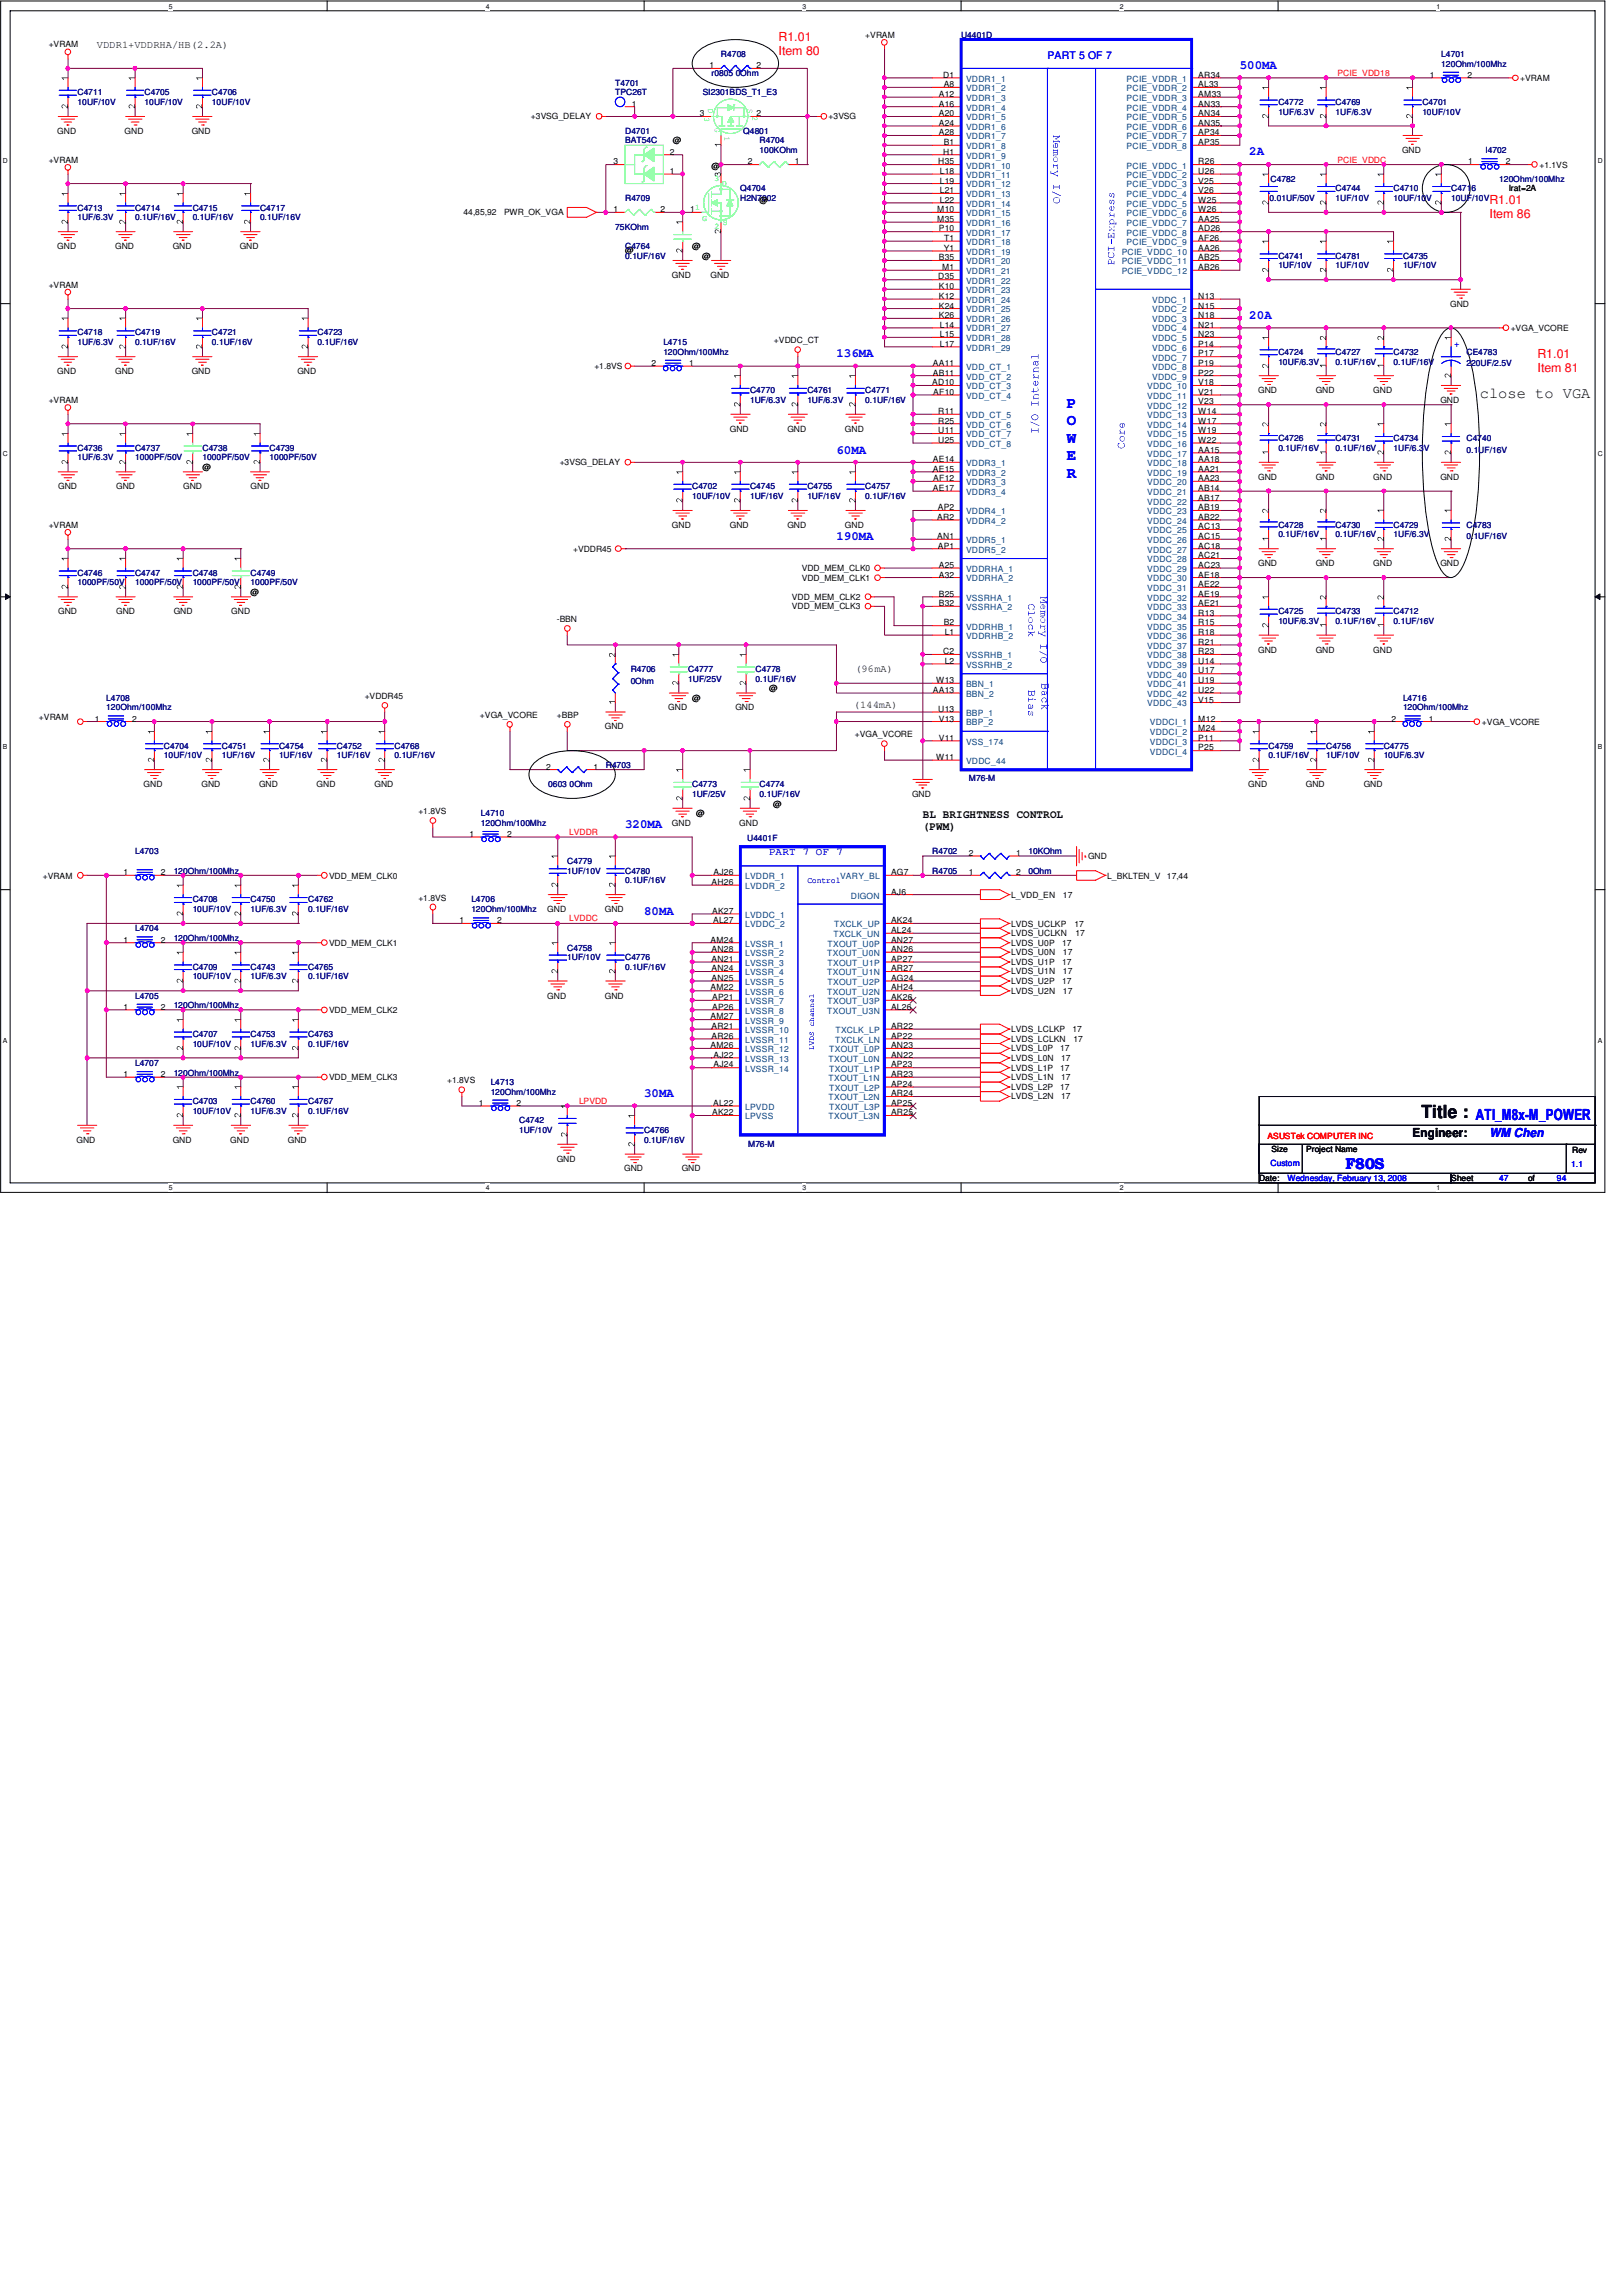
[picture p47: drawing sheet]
<svg xmlns="http://www.w3.org/2000/svg" width="210mm" height="297mm" viewBox="0 0 210 297" stroke-linecap="round" stroke-linejoin="round" font-family="sans-serif">
<defs><g id="words">
<text font-size="2.3" x="183.9" y="144.7">Title :</text>
<g font-size="2" fill="#00f">
<text x="138" y="52.8">P</text>
<text x="138" y="55">O</text>
<text x="138" y="57.3">W</text>
<text x="138" y="59.6">E</text>
<text x="138" y="61.8">R</text>
<text x="191" y="144.9">ATI_M8x-M_POWER</text>
<text x="174.1" y="151.2">F80S</text>
</g>
<text font-size="2" x="191.5" y="51.4">close to VGA</text>
<g font-size="1.6" fill="#f00">
<text x="100.8" y="5.3">R1.01</text>
<text x="100.8" y="7.2">Item 80</text>
<text x="192.7" y="26.4">R1.01</text>
<text x="192.7" y="28.2">Item 86</text>
<text x="199" y="46.3">R1.01</text>
<text x="199" y="48.1">Item 81</text>
</g>
<g font-size="1.6" fill="#00f">
<text x="160.4" y="8.9">500MA</text>
<text x="161.7" y="20.1">2A</text>
<text x="161.7" y="41.3">20A</text>
<text x="108.2" y="46.2">136MA</text>
<text x="108.2" y="58.7">60MA</text>
<text x="108.2" y="69.8">190MA</text>
<text x="80.9" y="107.1">320MA</text>
<text x="83.4" y="118.3">80MA</text>
<text x="83.4" y="141.9">30MA</text>
<text x="192.7" y="147.1">WM Chen</text>
</g>
<text font-size="1.6" x="182.8" y="147.1">Engineer:</text>
<g font-size="1.5">
<text x="119.4" y="105.8">BL BRIGHTNESS CONTROL</text>
<text x="119.4" y="107.4">(PWM)</text>
</g>
<g font-size="1.4">
<text x="12.5" y="6.2">VDDR1+VDDRHA/HB(2.2A)</text>
<text x="110.7" y="87">(96mA)</text>
<text x="110.5" y="91.6">(144mA)</text>
</g>
<g font-size="1.4" fill="#00f">
<text x="135.6" y="7.6">PART 5 OF 7</text>
<text x="99.5" y="110.6">PART 7 OF 7</text>
</g>
<g font-size="1.1">
<text x="112" y="4.9">+VRAM</text>
<text x="6.3" y="6.1">+VRAM</text>
<text x="91.8" y="8.8">1</text>
<text x="97.9" y="8.8">2</text>
<text x="122" y="10.1">D1</text>
<text x="122.1" y="11.3">A8</text>
<text x="155.1" y="11.3">AL33</text>
<text x="155.1" y="10.1">AR34</text>
<text x="185" y="10.1">1</text>
<text x="189.9" y="10.1">2</text>
<text x="196.7" y="10.5">+VRAM</text>
<text x="7.4" y="17.3">GND</text>
<text x="16.1" y="17.3">GND</text>
<text x="24.8" y="17.3">GND</text>
<text x="68.7" y="15.5">+3VSG_DELAY</text>
<text x="81.7" y="13.8">1</text>
<text x="90.6" y="15">3</text>
<text x="97.9" y="15">2</text>
<text x="107.2" y="15.5">+3VSG</text>
<text x="121.5" y="12.5">A12</text>
<text x="121.5" y="13.8">A16</text>
<text x="121.5" y="15">A20</text>
<text x="121.5" y="16.3">A24</text>
<text x="121.5" y="17.5">A28</text>
<text x="155.1" y="15">AN34</text>
<text x="155.1" y="13.8">AN33</text>
<text x="155.1" y="12.5">AM33</text>
<text x="155.1" y="16.3">AN35</text>
<text x="155.1" y="17.5">AP34</text>
<text x="6.3" y="21">+VRAM</text>
<text x="79.4" y="21.3">3</text>
<text x="86.7" y="22.5">1</text>
<text x="86.7" y="20">2</text>
<text x="87.1" y="18.5">@</text>
<text x="92.1" y="21.8">@</text>
<text x="96.8" y="21.3">2</text>
<text x="102.9" y="21.3">1</text>
<text x="121.4" y="21.3">H35</text>
<text x="121.6" y="22.5">L18</text>
<text x="121.6" y="23.7">L19</text>
<text x="122" y="20">H1</text>
<text x="122.1" y="18.8">B1</text>
<text x="155.1" y="21.3">R26</text>
<text x="155.1" y="22.5">U26</text>
<text x="155.1" y="23.7">V25</text>
<text x="155.1" y="18.8">AP35</text>
<text x="181.4" y="19.8">GND</text>
<text x="190" y="21.3">1</text>
<text x="194.9" y="21.3">2</text>
<text x="199.2" y="21.7">+1.1VS</text>
<text x="60" y="27.9">44,85,92</text>
<text x="65.2" y="27.9">PWR_OK_VGA</text>
<text x="79.4" y="27.5">1</text>
<text x="85.5" y="27.5">2</text>
<text x="89.3" y="27.5">1</text>
<text x="98.3" y="26.2">@</text>
<text x="121.3" y="27.5">M10</text>
<text x="121.3" y="28.7">M35</text>
<text x="121.5" y="29.9">P10</text>
<text x="121.6" y="25">L21</text>
<text x="121.6" y="26.2">L22</text>
<text x="155.1" y="25">V26</text>
<text x="155.1" y="26.2">W25</text>
<text x="155.1" y="27.5">W26</text>
<text x="155.1" y="28.7">AA25</text>
<text x="155.1" y="29.9">AD26</text>
<text x="195.2" y="24.8">Irat=2A</text>
<text x="7.4" y="32.2">GND</text>
<text x="14.9" y="32.2">GND</text>
<text x="22.4" y="32.2">GND</text>
<text x="31" y="32.2">GND</text>
<text x="80.9" y="32.7">@</text>
<text x="87" y="36">GND</text>
<text x="89.6" y="32.2">@</text>
<text x="90.8" y="33.5">@</text>
<text x="91.9" y="36">GND</text>
<text x="121.5" y="33.7">B35</text>
<text x="121.9" y="34.9">M1</text>
<text x="122.1" y="32.4">Y1</text>
<text x="122.2" y="31.2">T1</text>
<text x="155.1" y="31.2">AF26</text>
<text x="155.1" y="32.4">AA26</text>
<text x="155.1" y="33.7">AB25</text>
<text x="155.1" y="34.9">AB26</text>
<text x="6.3" y="37.2">+VRAM</text>
<text x="121.4" y="36.2">D35</text>
<text x="121.5" y="37.4">K10</text>
<text x="121.5" y="38.6">K12</text>
<text x="121.5" y="39.9">K24</text>
<text x="121.5" y="41.1">K26</text>
<text x="155.1" y="38.6">N13</text>
<text x="155.1" y="39.9">N15</text>
<text x="155.1" y="41.1">N18</text>
<text x="187.7" y="39.7">GND</text>
<text x="76.9" y="47.8">+1.8VS</text>
<text x="84.3" y="47.4">2</text>
<text x="89.2" y="47.4">1</text>
<text x="100.2" y="44.4">+VDDC_CT</text>
<text x="120.7" y="47.4">AA11</text>
<text x="121.6" y="42.4">L14</text>
<text x="121.6" y="43.6">L15</text>
<text x="121.6" y="44.9">L17</text>
<text x="155.1" y="42.4">N21</text>
<text x="155.1" y="43.6">N23</text>
<text x="155.1" y="44.9">P14</text>
<text x="155.1" y="46.1">P17</text>
<text x="155.1" y="47.4">P19</text>
<text x="195.5" y="42.8">+VGA_VCORE</text>
<text x="6.3" y="52.1">+VRAM</text>
<text x="7.4" y="48.4">GND</text>
<text x="14.9" y="48.4">GND</text>
<text x="24.8" y="48.4">GND</text>
<text x="38.5" y="48.4">GND</text>
<text x="120.6" y="49.8">AD10</text>
<text x="120.7" y="48.6">AB11</text>
<text x="120.8" y="51.1">AF10</text>
<text x="121.4" y="53.6">R11</text>
<text x="155.1" y="48.6">P22</text>
<text x="155.1" y="49.8">V18</text>
<text x="155.1" y="51.1">V21</text>
<text x="155.1" y="52.3">V23</text>
<text x="155.1" y="53.6">W14</text>
<text x="162.8" y="50.9">GND</text>
<text x="170.3" y="50.9">GND</text>
<text x="177.7" y="50.9">GND</text>
<text x="186.4" y="52.1">GND</text>
<text x="94.4" y="55.8">GND</text>
<text x="101.9" y="55.8">GND</text>
<text x="109.3" y="55.8">GND</text>
<text x="120.7" y="59.8">AE14</text>
<text x="121.4" y="54.8">R25</text>
<text x="121.4" y="56">U11</text>
<text x="121.4" y="57.3">U25</text>
<text x="155.1" y="54.8">W17</text>
<text x="155.1" y="56">W19</text>
<text x="155.1" y="57.3">W22</text>
<text x="155.1" y="58.5">AA15</text>
<text x="155.1" y="59.8">AA18</text>
<text x="7.5" y="63.3">GND</text>
<text x="15" y="63.3">GND</text>
<text x="23.7" y="63.3">GND</text>
<text x="26.2" y="60.8">@</text>
<text x="32.4" y="63.3">GND</text>
<text x="72.4" y="60.2">+3VSG_DELAY</text>
<text x="120.7" y="61">AE15</text>
<text x="120.7" y="63.5">AE17</text>
<text x="120.8" y="62.3">AF12</text>
<text x="121.4" y="66">AP2</text>
<text x="155.1" y="61">AA21</text>
<text x="155.1" y="62.3">AA23</text>
<text x="155.1" y="63.5">AB14</text>
<text x="155.1" y="64.8">AB17</text>
<text x="155.1" y="66">AB19</text>
<text x="162.8" y="62.1">GND</text>
<text x="170.3" y="62.1">GND</text>
<text x="177.7" y="62.1">GND</text>
<text x="186.4" y="62.1">GND</text>
<text x="6.3" y="68.3">+VRAM</text>
<text x="74.2" y="71.4">+VDDR45</text>
<text x="87" y="68.3">GND</text>
<text x="94.4" y="68.3">GND</text>
<text x="101.9" y="68.3">GND</text>
<text x="109.3" y="68.3">GND</text>
<text x="121.3" y="69.7">AN1</text>
<text x="121.3" y="67.2">AR2</text>
<text x="121.4" y="71">AP1</text>
<text x="155.1" y="67.2">AB22</text>
<text x="155.1" y="68.5">AC13</text>
<text x="155.1" y="69.7">AC15</text>
<text x="155.1" y="71">AC18</text>
<text x="32.4" y="77">@</text>
<text x="102.5" y="77.6">VDD_MEM_CLK2</text>
<text x="103.8" y="73.9">VDD_MEM_CLK0</text>
<text x="103.8" y="75.1">VDD_MEM_CLK1</text>
<text x="121.5" y="74.7">A32</text>
<text x="121.5" y="73.4">A25</text>
<text x="121.5" y="77.2">B25</text>
<text x="155.1" y="72.2">AC21</text>
<text x="155.1" y="73.4">AC23</text>
<text x="155.1" y="74.7">AE18</text>
<text x="155.1" y="75.9">AE22</text>
<text x="155.1" y="77.2">AE19</text>
<text x="162.8" y="73.3">GND</text>
<text x="170.3" y="73.3">GND</text>
<text x="177.7" y="73.3">GND</text>
<text x="186.4" y="73.3">GND</text>
<text x="7.5" y="79.5">GND</text>
<text x="15" y="79.5">GND</text>
<text x="22.5" y="79.5">GND</text>
<text x="29.9" y="79.5">GND</text>
<text x="72.1" y="80.5">-BBN</text>
<text x="102.5" y="78.8">VDD_MEM_CLK3</text>
<text x="121.5" y="78.4">B32</text>
<text x="122.1" y="80.9">B2</text>
<text x="122.3" y="82.2">L1</text>
<text x="155.1" y="78.4">AE21</text>
<text x="155.1" y="79.7">R13</text>
<text x="155.1" y="80.9">R15</text>
<text x="155.1" y="82.2">R18</text>
<text x="155.1" y="83.4">R21</text>
<text x="99.5" y="89.4">@</text>
<text x="120.7" y="89.6">AA13</text>
<text x="121.2" y="88.4">W13</text>
<text x="122" y="84.7">C2</text>
<text x="122.3" y="85.9">L2</text>
<text x="155.1" y="84.7">R23</text>
<text x="155.1" y="85.9">U14</text>
<text x="155.1" y="87.1">U17</text>
<text x="155.1" y="88.4">U19</text>
<text x="155.1" y="89.6">U22</text>
<text x="162.8" y="84.5">GND</text>
<text x="170.3" y="84.5">GND</text>
<text x="177.7" y="84.5">GND</text>
<text x="5" y="93.1">+VRAM</text>
<text x="12.3" y="93.3">1</text>
<text x="17.1" y="93.3">2</text>
<text x="47.2" y="90.4">+VDDR45</text>
<text x="62.1" y="92.9">+VGA_VCORE</text>
<text x="72.1" y="92.9">+BBP</text>
<text x="78.3" y="94.4">GND</text>
<text x="86.5" y="91.9">GND</text>
<text x="89.6" y="90.7">@</text>
<text x="95.2" y="91.9">GND</text>
<text x="110.6" y="95.4">+VGA_VCORE</text>
<text x="121.4" y="92.1">U13</text>
<text x="121.5" y="93.3">V13</text>
<text x="121.5" y="95.8">V11</text>
<text x="155.1" y="90.9">V15</text>
<text x="155.1" y="93.3">M12</text>
<text x="155.1" y="94.6">M24</text>
<text x="155.1" y="95.8">P11</text>
<text x="180.1" y="93.3">2</text>
<text x="184.9" y="93.3">1</text>
<text x="191.8" y="93.8">+VGA_VCORE</text>
<text x="18.6" y="101.9">GND</text>
<text x="26.1" y="101.9">GND</text>
<text x="33.5" y="101.9">GND</text>
<text x="41" y="101.9">GND</text>
<text x="48.5" y="101.9">GND</text>
<text x="70.7" y="99.6">2</text>
<text x="76.8" y="99.6">1</text>
<text x="121.2" y="98.3">W11</text>
<text x="155.1" y="97.1">P25</text>
<text x="161.5" y="101.9">GND</text>
<text x="169" y="101.9">GND</text>
<text x="176.5" y="101.9">GND</text>
<text x="54.1" y="105.3">+1.8VS</text>
<text x="87" y="106.8">GND</text>
<text x="90.1" y="105.6">@</text>
<text x="95.7" y="106.8">GND</text>
<text x="100" y="104.4">@</text>
<text x="118" y="103.1">GND</text>
<text x="5.5" y="113.7">+VRAM</text>
<text x="16" y="113.2">1</text>
<text x="20.8" y="113.2">2</text>
<text x="42.6" y="113.7">VDD_MEM_CLK0</text>
<text x="60.7" y="108.3">1</text>
<text x="65.6" y="108.3">2</text>
<text x="92.3" y="113.2">AJ26</text>
<text x="115.3" y="113.2">AG7</text>
<text x="125.4" y="113.2">1</text>
<text x="125.4" y="110.7">2</text>
<text x="131.5" y="113.2">2</text>
<text x="131.5" y="110.7">1</text>
<text x="140.8" y="111.2">GND</text>
<text x="143.3" y="113.7">L_BKLTEN_V</text>
<text x="151" y="113.7">17,44</text>
<text x="54.1" y="116.5">+1.8VS</text>
<text x="59.5" y="119.5">1</text>
<text x="64.3" y="119.5">2</text>
<text x="70.8" y="118">GND</text>
<text x="78.3" y="118">GND</text>
<text x="92.1" y="114.5">AH26</text>
<text x="92.2" y="118.2">AK27</text>
<text x="92.3" y="119.5">AL27</text>
<text x="115.3" y="119.5">AK24</text>
<text x="115.3" y="115.7">AJ6</text>
<text x="130.9" y="116.1">L_VDD_EN</text>
<text x="130.9" y="119.9">LVDS_UCLKP</text>
<text x="137.5" y="116.1">17</text>
<text x="139.1" y="119.9">17</text>
<text x="16" y="122">1</text>
<text x="20.8" y="122">2</text>
<text x="42.6" y="122.3">VDD_MEM_CLK1</text>
<text x="91.9" y="122">AM24</text>
<text x="92.1" y="123.2">AN28</text>
<text x="92.1" y="124.4">AN21</text>
<text x="92.1" y="125.6">AN24</text>
<text x="115.3" y="120.7">AL24</text>
<text x="115.3" y="124.4">AP27</text>
<text x="115.3" y="122">AN27</text>
<text x="115.3" y="125.6">AR27</text>
<text x="115.3" y="123.2">AN26</text>
<text x="130.9" y="122.3">LVDS_U0P</text>
<text x="130.9" y="124.8">LVDS_U1P</text>
<text x="130.9" y="121.1">LVDS_UCLKN</text>
<text x="130.9" y="123.6">LVDS_U0N</text>
<text x="137.5" y="122.3">17</text>
<text x="137.5" y="124.8">17</text>
<text x="137.5" y="123.6">17</text>
<text x="139.2" y="121.1">17</text>
<text x="16" y="130.6">1</text>
<text x="20.8" y="130.6">2</text>
<text x="42.6" y="131.1">VDD_MEM_CLK2</text>
<text x="70.8" y="129.2">GND</text>
<text x="78.3" y="129.2">GND</text>
<text x="91.9" y="128.1">AM22</text>
<text x="91.9" y="131.9">AM27</text>
<text x="92.1" y="126.9">AN25</text>
<text x="92.2" y="129.4">AP21</text>
<text x="92.2" y="130.6">AP26</text>
<text x="115.3" y="129.4">AK26</text>
<text x="115.3" y="126.9">AG24</text>
<text x="115.3" y="130.6">AL26</text>
<text x="115.3" y="128.1">AH24</text>
<text x="130.9" y="128.6">LVDS_U2N</text>
<text x="130.9" y="127.3">LVDS_U2P</text>
<text x="130.9" y="126.1">LVDS_U1N</text>
<text x="137.5" y="127.3">17</text>
<text x="137.5" y="128.6">17</text>
<text x="137.5" y="126.1">17</text>
<text x="91.9" y="135.6">AM26</text>
<text x="92.1" y="133.1">AR21</text>
<text x="92.1" y="134.4">AR26</text>
<text x="92.3" y="136.9">AJ22</text>
<text x="115.3" y="135.6">AN23</text>
<text x="115.3" y="136.9">AN22</text>
<text x="115.3" y="133.1">AR22</text>
<text x="115.3" y="134.4">AP22</text>
<text x="130.9" y="136">LVDS_L0P</text>
<text x="130.9" y="133.5">LVDS_LCLKP</text>
<text x="130.9" y="137.3">LVDS_L0N</text>
<text x="130.9" y="134.8">LVDS_LCLKN</text>
<text x="137.2" y="136">17</text>
<text x="137.3" y="137.3">17</text>
<text x="138.8" y="133.5">17</text>
<text x="138.9" y="134.8">17</text>
<text x="16" y="139.4">1</text>
<text x="20.8" y="139.4">2</text>
<text x="42.6" y="139.7">VDD_MEM_CLK3</text>
<text x="57.9" y="140.1">+1.8VS</text>
<text x="62" y="143">1</text>
<text x="66.8" y="143">2</text>
<text x="92.3" y="143">AL22</text>
<text x="92.3" y="138.1">AJ24</text>
<text x="115.3" y="138.1">AP23</text>
<text x="115.3" y="140.6">AP24</text>
<text x="115.3" y="143">AP25</text>
<text x="115.3" y="139.4">AR23</text>
<text x="115.3" y="141.8">AR24</text>
<text x="130.9" y="139.7">LVDS_L1N</text>
<text x="130.9" y="138.5">LVDS_L1P</text>
<text x="130.9" y="141">LVDS_L2P</text>
<text x="130.9" y="142.2">LVDS_L2N</text>
<text x="137.2" y="138.5">17</text>
<text x="137.2" y="141">17</text>
<text x="137.3" y="139.7">17</text>
<text x="137.3" y="142.2">17</text>
<text x="9.9" y="147.8">GND</text>
<text x="22.4" y="147.8">GND</text>
<text x="29.8" y="147.8">GND</text>
<text x="37.3" y="147.8">GND</text>
<text x="92.2" y="144.3">AK22</text>
<text x="115.3" y="144.3">AR25</text>
<text x="164.5" y="149.1">Size</text>
<text x="169" y="149.1">Project Name</text>
<text x="203.5" y="149.2">Rev</text>
<text x="72.1" y="150.3">GND</text>
<text x="80.8" y="151.6">GND</text>
<text x="88.2" y="151.6">GND</text>
<text x="162.9" y="152.8">Date:</text>
<text x="187.8" y="152.8">Sheet</text>
<text x="197.7" y="152.8">of</text>
</g>
<g font-size="1.1" fill="#000080">
<text x="124.4" y="4.9">U4401D</text>
<text x="79.6" y="11.1">T4701</text>
<text x="92.1" y="9.9">r0805 0Ohm</text>
<text x="93.3" y="7.4">R4708</text>
<text x="186.5" y="7.4">L4701</text>
<text x="186.5" y="8.6">120Ohm/100Mhz</text>
<text x="10" y="12.3">C4711</text>
<text x="10" y="13.6">10UF/10V</text>
<text x="18.7" y="12.3">C4705</text>
<text x="18.7" y="13.6">10UF/10V</text>
<text x="27.4" y="12.3">C4706</text>
<text x="27.4" y="13.6">10UF/10V</text>
<text x="79.6" y="12.3">TPC26T</text>
<text x="80.9" y="17.3">D4701</text>
<text x="90.9" y="12.3">SI2301BDS_T1_E3</text>
<text x="96.2" y="17.3">Q4801</text>
<text x="165.4" y="13.6">C4772</text>
<text x="165.4" y="14.8">1UF/6.3V</text>
<text x="172.8" y="13.6">C4769</text>
<text x="172.8" y="14.8">1UF/6.3V</text>
<text x="184.1" y="13.6">C4701</text>
<text x="184.1" y="14.8">10UF/10V</text>
<text x="80.9" y="18.5">BAT54C</text>
<text x="98.3" y="18.5">R4704</text>
<text x="98.3" y="19.8">100KOhm</text>
<text x="164.4" y="23.5">C4782</text>
<text x="192.3" y="19.8">l4702</text>
<text x="194" y="23.5">120Ohm/100Mhz</text>
<text x="10" y="27.3">C4713</text>
<text x="10" y="28.5">1UF/6.3V</text>
<text x="17.5" y="27.3">C4714</text>
<text x="17.5" y="28.5">0.1UF/16V</text>
<text x="24.9" y="27.3">C4715</text>
<text x="24.9" y="28.5">0.1UF/16V</text>
<text x="33.7" y="27.3">C4717</text>
<text x="33.7" y="28.5">0.1UF/16V</text>
<text x="79.6" y="29.8">75KOhm</text>
<text x="80.9" y="26">R4709</text>
<text x="95.8" y="24.8">Q4704</text>
<text x="95.8" y="26">H2N7002</text>
<text x="164.3" y="26">0.01UF/50V</text>
<text x="172.8" y="24.8">C4744</text>
<text x="172.8" y="26">1UF/10V</text>
<text x="180.3" y="24.8">C4710</text>
<text x="180.3" y="26">10UF/10V</text>
<text x="187.8" y="24.8">C4716</text>
<text x="187.8" y="26">10UF/10V</text>
<text x="80.9" y="32.2">C4764</text>
<text x="80.9" y="33.5">0.1UF/16V</text>
<text x="165.4" y="33.5">C4741</text>
<text x="165.4" y="34.7">1UF/10V</text>
<text x="172.8" y="33.5">C4781</text>
<text x="172.8" y="34.7">1UF/10V</text>
<text x="181.6" y="33.5">C4735</text>
<text x="181.6" y="34.7">1UF/10V</text>
<text x="10" y="43.4">C4718</text>
<text x="10" y="44.7">1UF/6.3V</text>
<text x="17.5" y="43.4">C4719</text>
<text x="17.5" y="44.7">0.1UF/16V</text>
<text x="27.4" y="43.4">C4721</text>
<text x="27.4" y="44.7">0.1UF/16V</text>
<text x="41.1" y="43.4">C4723</text>
<text x="41.1" y="44.7">0.1UF/16V</text>
<text x="85.9" y="44.7">L4715</text>
<text x="85.9" y="45.9">120Ohm/100Mhz</text>
<text x="165.4" y="45.9">C4724</text>
<text x="165.4" y="47.2">10UF/6.3V</text>
<text x="172.8" y="45.9">C4727</text>
<text x="172.8" y="47.2">0.1UF/16V</text>
<text x="180.3" y="45.9">C4732</text>
<text x="180.3" y="47.2">0.1UF/16V</text>
<text x="189.8" y="45.9">CE4783</text>
<text x="189.8" y="47.4">220UF/2.5V</text>
<text x="97.1" y="50.9">C4770</text>
<text x="97.1" y="52.1">1UF/6.3V</text>
<text x="104.5" y="50.9">C4761</text>
<text x="104.5" y="52.1">1UF/6.3V</text>
<text x="112" y="50.9">C4771</text>
<text x="112" y="52.1">0.1UF/16V</text>
<text x="10" y="58.3">C4736</text>
<text x="10" y="59.6">1UF/6.3V</text>
<text x="17.5" y="58.3">C4737</text>
<text x="17.5" y="59.6">1000PF/50V</text>
<text x="26.2" y="58.3">C4738</text>
<text x="26.2" y="59.6">1000PF/50V</text>
<text x="34.9" y="58.3">C4739</text>
<text x="34.9" y="59.6">1000PF/50V</text>
<text x="165.4" y="57.1">C4726</text>
<text x="165.4" y="58.3">0.1UF/16V</text>
<text x="172.8" y="57.1">C4731</text>
<text x="172.8" y="58.3">0.1UF/16V</text>
<text x="180.3" y="57.1">C4734</text>
<text x="180.3" y="58.3">1UF/6.3V</text>
<text x="189.8" y="57.1">C4740</text>
<text x="189.8" y="58.6">0.1UF/16V</text>
<text x="89.6" y="63.3">C4702</text>
<text x="89.6" y="64.6">10UF/10V</text>
<text x="97.1" y="63.3">C4745</text>
<text x="97.1" y="64.6">1UF/16V</text>
<text x="104.5" y="63.3">C4755</text>
<text x="104.5" y="64.6">1UF/16V</text>
<text x="112" y="63.3">C4757</text>
<text x="112" y="64.6">0.1UF/16V</text>
<text x="165.4" y="68.3">C4728</text>
<text x="165.4" y="69.5">0.1UF/16V</text>
<text x="172.8" y="68.3">C4730</text>
<text x="172.8" y="69.5">0.1UF/16V</text>
<text x="180.3" y="68.3">C4729</text>
<text x="180.3" y="69.5">1UF/6.3V</text>
<text x="189.8" y="68.3">C4783</text>
<text x="189.8" y="69.8">0.1UF/16V</text>
<text x="10" y="74.5">C4746</text>
<text x="10" y="75.7">1000PF/50V</text>
<text x="17.5" y="74.5">C4747</text>
<text x="17.5" y="75.7">1000PF/50V</text>
<text x="24.9" y="74.5">C4748</text>
<text x="24.9" y="75.7">1000PF/50V</text>
<text x="32.4" y="74.5">C4749</text>
<text x="32.4" y="75.7">1000PF/50V</text>
<text x="165.4" y="79.5">C4725</text>
<text x="165.4" y="80.7">10UF/6.3V</text>
<text x="172.8" y="79.5">C4733</text>
<text x="172.8" y="80.7">0.1UF/16V</text>
<text x="180.3" y="79.5">C4712</text>
<text x="180.3" y="80.7">0.1UF/16V</text>
<text x="81.6" y="86.9">R4706</text>
<text x="81.6" y="88.4">0Ohm</text>
<text x="89.1" y="86.9">C4777</text>
<text x="89.1" y="88.2">1UF/25V</text>
<text x="97.8" y="86.9">C4778</text>
<text x="97.8" y="88.2">0.1UF/16V</text>
<text x="13.8" y="90.7">L4708</text>
<text x="13.8" y="91.9">120Ohm/100Mhz</text>
<text x="181.6" y="90.7">L4716</text>
<text x="181.6" y="91.9">120Ohm/100Mhz</text>
<text x="21.2" y="96.9">C4704</text>
<text x="21.2" y="98.1">10UF/10V</text>
<text x="28.7" y="96.9">C4751</text>
<text x="28.7" y="98.1">1UF/16V</text>
<text x="36.1" y="96.9">C4754</text>
<text x="36.1" y="98.1">1UF/16V</text>
<text x="43.6" y="96.9">C4752</text>
<text x="43.6" y="98.1">1UF/16V</text>
<text x="51.1" y="96.9">C4768</text>
<text x="51.1" y="98.1">0.1UF/16V</text>
<text x="71" y="101.9">0603 0Ohm</text>
<text x="78.4" y="99.4">R4703</text>
<text x="89.6" y="101.9">C4773</text>
<text x="98.3" y="101.9">C4774</text>
<text x="125.4" y="101.1">M76-M</text>
<text x="164.2" y="96.9">C4759</text>
<text x="164.2" y="98.1">0.1UF/16V</text>
<text x="171.6" y="96.9">C4756</text>
<text x="171.6" y="98.1">1UF/10V</text>
<text x="179.1" y="96.9">C4775</text>
<text x="179.1" y="98.1">10UF/6.3V</text>
<text x="62.2" y="105.6">L4710</text>
<text x="62.2" y="106.8">120Ohm/100Mhz</text>
<text x="89.6" y="103.1">1UF/25V</text>
<text x="98.3" y="103.1">0.1UF/16V</text>
<text x="17.5" y="110.5">L4703</text>
<text x="22.5" y="113">120Ohm/100Mhz</text>
<text x="73.4" y="111.8">C4779</text>
<text x="73.4" y="113">1UF/10V</text>
<text x="80.9" y="113">C4780</text>
<text x="96.7" y="108.8">U4401F</text>
<text x="120.6" y="113">R4705</text>
<text x="120.6" y="110.5">R4702</text>
<text x="133.1" y="113">0Ohm</text>
<text x="133.1" y="110.5">10KOhm</text>
<text x="24.9" y="116.8">C4708</text>
<text x="24.9" y="118">10UF/10V</text>
<text x="32.4" y="116.8">C4750</text>
<text x="32.4" y="118">1UF/6.3V</text>
<text x="39.9" y="116.8">C4762</text>
<text x="39.9" y="118">0.1UF/16V</text>
<text x="61" y="116.8">L4706</text>
<text x="61" y="118">120Ohm/100Mhz</text>
<text x="80.9" y="114.3">0.1UF/16V</text>
<text x="17.5" y="120.5">L4704</text>
<text x="22.5" y="121.8">120Ohm/100Mhz</text>
<text x="24.9" y="125.5">C4709</text>
<text x="32.4" y="125.5">C4743</text>
<text x="39.9" y="125.5">C4765</text>
<text x="73.4" y="123">C4758</text>
<text x="73.4" y="124.2">1UF/10V</text>
<text x="80.9" y="124.2">C4776</text>
<text x="80.9" y="125.5">0.1UF/16V</text>
<text x="17.5" y="129.2">L4705</text>
<text x="22.5" y="130.4">120Ohm/100Mhz</text>
<text x="24.9" y="126.7">10UF/10V</text>
<text x="32.4" y="126.7">1UF/6.3V</text>
<text x="39.9" y="126.7">0.1UF/16V</text>
<text x="17.5" y="137.9">L4707</text>
<text x="24.9" y="134.2">C4707</text>
<text x="24.9" y="135.4">10UF/10V</text>
<text x="32.4" y="134.2">C4753</text>
<text x="32.4" y="135.4">1UF/6.3V</text>
<text x="39.9" y="134.2">C4763</text>
<text x="39.9" y="135.4">0.1UF/16V</text>
<text x="22.5" y="139.1">120Ohm/100Mhz</text>
<text x="24.9" y="142.8">C4703</text>
<text x="32.4" y="142.8">C4760</text>
<text x="39.9" y="142.8">C4767</text>
<text x="63.5" y="140.4">L4713</text>
<text x="63.5" y="141.6">120Ohm/100Mhz</text>
<text x="24.9" y="144.1">10UF/10V</text>
<text x="32.4" y="144.1">1UF/6.3V</text>
<text x="39.9" y="144.1">0.1UF/16V</text>
<text x="67.2" y="145.3">C4742</text>
<text x="67.2" y="146.6">1UF/10V</text>
<text x="83.4" y="146.6">C4766</text>
<text x="83.4" y="147.8">0.1UF/16V</text>
<text x="96.8" y="148.3">M76-M</text>
</g>
<g font-size="1.1" fill="#004080">
<text x="125" y="10.6">VDDR1_1</text>
<text x="125" y="11.8">VDDR1_2</text>
<text x="145.8" y="11.8">PCIE_VDDR_2</text>
<text x="145.8" y="10.6">PCIE_VDDR_1</text>
<text x="125" y="13.1">VDDR1_3</text>
<text x="125" y="14.3">VDDR1_4</text>
<text x="125" y="15.6">VDDR1_5</text>
<text x="125" y="16.8">VDDR1_6</text>
<text x="145.8" y="15.6">PCIE_VDDR_5</text>
<text x="145.8" y="14.3">PCIE_VDDR_4</text>
<text x="145.8" y="13.1">PCIE_VDDR_3</text>
<text x="145.8" y="16.8">PCIE_VDDR_6</text>
<text x="125" y="18">VDDR1_7</text>
<text x="125" y="19.3">VDDR1_8</text>
<text x="125" y="20.5">VDDR1_9</text>
<text x="125" y="21.8">VDDR1_10</text>
<text x="125" y="23">VDDR1_11</text>
<text x="145.8" y="21.8">PCIE_VDDC_1</text>
<text x="145.8" y="23">PCIE_VDDC_2</text>
<text x="145.8" y="18">PCIE_VDDR_7</text>
<text x="145.8" y="19.3">PCIE_VDDR_8</text>
<text x="125" y="24.3">VDDR1_12</text>
<text x="125" y="25.5">VDDR1_13</text>
<text x="125" y="26.8">VDDR1_14</text>
<text x="125" y="28">VDDR1_15</text>
<text x="125" y="29.3">VDDR1_16</text>
<text x="145.8" y="24.3">PCIE_VDDC_3</text>
<text x="145.8" y="25.5">PCIE_VDDC_4</text>
<text x="145.8" y="26.8">PCIE_VDDC_5</text>
<text x="145.8" y="28">PCIE_VDDC_6</text>
<text x="145.8" y="29.3">PCIE_VDDC_7</text>
<text x="125" y="30.5">VDDR1_17</text>
<text x="125" y="31.7">VDDR1_18</text>
<text x="125" y="35.5">VDDR1_21</text>
<text x="125" y="34.2">VDDR1_20</text>
<text x="125" y="33">VDDR1_19</text>
<text x="145.2" y="33">PCIE_VDDC_10</text>
<text x="145.2" y="34.2">PCIE_VDDC_11</text>
<text x="145.2" y="35.5">PCIE_VDDC_12</text>
<text x="145.8" y="30.5">PCIE_VDDC_8</text>
<text x="145.8" y="31.7">PCIE_VDDC_9</text>
<text x="125" y="36.7">VDDR1_22</text>
<text x="125" y="37.9">VDDR1_23</text>
<text x="125" y="39.2">VDDR1_24</text>
<text x="125" y="40.4">VDDR1_25</text>
<text x="125" y="41.7">VDDR1_26</text>
<text x="149.1" y="39.2">VDDC_1</text>
<text x="149.1" y="40.4">VDDC_2</text>
<text x="149.1" y="41.7">VDDC_3</text>
<text x="125" y="42.9">VDDR1_27</text>
<text x="125" y="44.2">VDDR1_28</text>
<text x="125" y="45.4">VDDR1_29</text>
<text x="125" y="47.9">VDD_CT_1</text>
<text x="149.1" y="42.9">VDDC_4</text>
<text x="149.1" y="44.2">VDDC_5</text>
<text x="149.1" y="45.4">VDDC_6</text>
<text x="149.1" y="46.7">VDDC_7</text>
<text x="149.1" y="47.9">VDDC_8</text>
<text x="125" y="49.1">VDD_CT_2</text>
<text x="125" y="50.4">VDD_CT_3</text>
<text x="125" y="51.6">VDD_CT_4</text>
<text x="148.5" y="50.4">VDDC_10</text>
<text x="148.5" y="51.6">VDDC_11</text>
<text x="148.5" y="52.9">VDDC_12</text>
<text x="149.1" y="49.1">VDDC_9</text>
<text x="125" y="54.1">VDD_CT_5</text>
<text x="125" y="55.3">VDD_CT_6</text>
<text x="125" y="56.6">VDD_CT_7</text>
<text x="125" y="57.8">VDD_CT_8</text>
<text x="148.5" y="54.1">VDDC_13</text>
<text x="148.5" y="55.3">VDDC_14</text>
<text x="148.5" y="56.6">VDDC_15</text>
<text x="148.5" y="57.8">VDDC_16</text>
<text x="148.5" y="59.1">VDDC_17</text>
<text x="125" y="60.3">VDDR3_1</text>
<text x="125" y="61.6">VDDR3_2</text>
<text x="125" y="62.8">VDDR3_3</text>
<text x="125" y="64">VDDR3_4</text>
<text x="148.5" y="60.3">VDDC_18</text>
<text x="148.5" y="61.6">VDDC_19</text>
<text x="148.5" y="62.8">VDDC_20</text>
<text x="148.5" y="64">VDDC_21</text>
<text x="148.5" y="65.3">VDDC_22</text>
<text x="125" y="71.5">VDDR5_2</text>
<text x="125" y="66.5">VDDR4_1</text>
<text x="125" y="70.3">VDDR5_1</text>
<text x="125" y="67.8">VDDR4_2</text>
<text x="148.5" y="66.5">VDDC_23</text>
<text x="148.5" y="67.8">VDDC_24</text>
<text x="148.5" y="69">VDDC_25</text>
<text x="148.5" y="70.3">VDDC_26</text>
<text x="148.5" y="71.5">VDDC_27</text>
<text x="125" y="75.2">VDDRHA_2</text>
<text x="125" y="74">VDDRHA_1</text>
<text x="125" y="77.7">VSSRHA_1</text>
<text x="148.5" y="72.8">VDDC_28</text>
<text x="148.5" y="74">VDDC_29</text>
<text x="148.5" y="75.2">VDDC_30</text>
<text x="148.5" y="76.5">VDDC_31</text>
<text x="148.5" y="77.7">VDDC_32</text>
<text x="125" y="79">VSSRHA_2</text>
<text x="125" y="81.4">VDDRHB_1</text>
<text x="125" y="82.7">VDDRHB_2</text>
<text x="148.5" y="79">VDDC_33</text>
<text x="148.5" y="80.2">VDDC_34</text>
<text x="148.5" y="81.4">VDDC_35</text>
<text x="148.5" y="82.7">VDDC_36</text>
<text x="148.5" y="83.9">VDDC_37</text>
<text x="125" y="88.9">BBN_1</text>
<text x="125" y="86.4">VSSRHB_2</text>
<text x="125" y="85.2">VSSRHB_1</text>
<text x="148.5" y="85.2">VDDC_38</text>
<text x="148.5" y="86.4">VDDC_39</text>
<text x="148.5" y="87.7">VDDC_40</text>
<text x="148.5" y="88.9">VDDC_41</text>
<text x="125" y="90.2">BBN_2</text>
<text x="125" y="93.9">BBP_2</text>
<text x="125" y="92.6">BBP_1</text>
<text x="148.5" y="90.2">VDDC_42</text>
<text x="148.5" y="91.4">VDDC_43</text>
<text x="148.8" y="93.9">VDDCI_1</text>
<text x="148.8" y="95.1">VDDCI_2</text>
<text x="125" y="98.8">VDDC_44</text>
<text x="125" y="96.4">VSS_174</text>
<text x="148.8" y="96.4">VDDCI_3</text>
<text x="148.8" y="97.6">VDDCI_4</text>
<text x="96.4" y="113.7">LVDDR_1</text>
<text x="108.7" y="113.7">VARY_BL</text>
<text x="96.4" y="115">LVDDR_2</text>
<text x="96.4" y="118.7">LVDDC_1</text>
<text x="96.4" y="120">LVDDC_2</text>
<text x="107.9" y="120">TXCLK_UP</text>
<text x="110.1" y="116.2">DIGON</text>
<text x="96.4" y="122.5">LVSSR_1</text>
<text x="96.4" y="123.7">LVSSR_2</text>
<text x="96.4" y="125">LVSSR_3</text>
<text x="107.1" y="123.7">TXOUT_U0N</text>
<text x="107.1" y="125">TXOUT_U1P</text>
<text x="107.1" y="122.5">TXOUT_U0P</text>
<text x="107.9" y="121.2">TXCLK_UN</text>
<text x="96.4" y="128.7">LVSSR_6</text>
<text x="96.4" y="126.2">LVSSR_4</text>
<text x="96.4" y="127.4">LVSSR_5</text>
<text x="96.4" y="129.9">LVSSR_7</text>
<text x="96.4" y="131.1">LVSSR_8</text>
<text x="107.1" y="131.1">TXOUT_U3N</text>
<text x="107.1" y="128.7">TXOUT_U2N</text>
<text x="107.1" y="126.2">TXOUT_U1N</text>
<text x="107.1" y="129.9">TXOUT_U3P</text>
<text x="107.1" y="127.4">TXOUT_U2P</text>
<text x="96.4" y="132.4">LVSSR_9</text>
<text x="96.4" y="133.6">LVSSR_10</text>
<text x="96.4" y="134.9">LVSSR_11</text>
<text x="96.4" y="136.1">LVSSR_12</text>
<text x="96.4" y="137.4">LVSSR_13</text>
<text x="107.2" y="137.4">TXOUT_L0N</text>
<text x="107.3" y="136.1">TXOUT_L0P</text>
<text x="108.1" y="134.9">TXCLK_LN</text>
<text x="108.1" y="133.6">TXCLK_LP</text>
<text x="96.4" y="143.6">LPVDD</text>
<text x="96.4" y="138.6">LVSSR_14</text>
<text x="107.2" y="139.9">TXOUT_L1N</text>
<text x="107.2" y="142.3">TXOUT_L2N</text>
<text x="107.3" y="138.6">TXOUT_L1P</text>
<text x="107.3" y="141.1">TXOUT_L2P</text>
<text x="107.3" y="143.6">TXOUT_L3P</text>
<text x="96.4" y="144.8">LPVSS</text>
<text x="107.2" y="144.8">TXOUT_L3N</text>
</g>
<g font-size="1.1" fill="#f00">
<text x="173.1" y="9.8">PCIE_VDD18</text>
<text x="173.1" y="21">PCIE_VDDC</text>
<text x="73.7" y="108">LVDDR</text>
<text x="73.7" y="119.2">LVDDC</text>
<text x="74.9" y="142.8">LPVDD</text>
<text x="164" y="147.3">ASUSTek COMPUTER INC</text>
</g>
<g font-size="1.1" fill="#00ff80">
<text x="92.5" y="23.5">3</text>
<text x="90" y="27.1">1</text>
<text x="90.8" y="28.5">G</text>
<text x="92.5" y="29.6">2</text>
<text x="93.4" y="24">D</text>
<text x="93.6" y="29.1">S</text>
</g>
<g font-size="1.1" fill="#00f">
<text x="188.2" y="44.9">+</text>
<text x="104.5" y="114.2">Control</text>
<text x="164.4" y="150.8">Custom</text>
<text x="166.6" y="152.8">Wednesday, February 13, 2008</text>
<text x="194" y="152.8">47</text>
<text x="201.5" y="152.8">94</text>
<text x="203.3" y="151">1.1</text>
</g>
<g font-size=".9">
<text x="21.8" y="1.1">5</text>
<text x="62.9" y="1.1">4</text>
<text x="103.8" y="1.1">3</text>
<text x="144.9" y="1.1">2</text>
<text x="185.9" y="1.1">1</text>
<text x=".4" y="21.1">D</text>
<text x="206.8" y="21.1">D</text>
<text x=".4" y="59.1">C</text>
<text x="206.8" y="59.1">C</text>
<text x=".4" y="96.9">B</text>
<text x="206.8" y="96.9">B</text>
<text x=".4" y="134.9">A</text>
<text x="206.8" y="134.9">A</text>
<text x="21.8" y="154">5</text>
<text x="62.9" y="154">4</text>
<text x="103.8" y="154">3</text>
<text x="144.9" y="154">2</text>
<text x="185.9" y="154">1</text>
</g>
</g></defs>
<path d="M.1 .1h207.6v154.2h-207.6zM1.3 1.4h205.1v151.6h-205.1z" fill="none" stroke="#000" stroke-width=".13"/>
<g fill="#fff">
<path d="M21.8 .3h.6v1h-.6z"/>
<path d="M21.8 153.2h.6v1h-.6z"/>
</g>
<path d="M42.3 .1v1.3M42.3 153v1.3" fill="none" stroke="#000" stroke-width=".13"/>
<g fill="#fff">
<path d="M62.8 .3h.6v1h-.6z"/>
<path d="M62.8 153.2h.6v1h-.6z"/>
</g>
<path d="M83.4 .1v1.3M83.4 153v1.3" fill="none" stroke="#000" stroke-width=".13"/>
<g fill="#fff">
<path d="M103.8 .3h.6v1h-.6z"/>
<path d="M103.8 153.2h.6v1h-.6z"/>
</g>
<path d="M124.4 .1v1.3M124.4 153v1.3" fill="none" stroke="#000" stroke-width=".13"/>
<g fill="#fff">
<path d="M144.9 .3h.5v1h-.5z"/>
<path d="M144.9 153.2h.5v1h-.5z"/>
</g>
<path d="M165.4 .1v1.3M165.4 153v1.3" fill="none" stroke="#000" stroke-width=".13"/>
<g fill="#fff">
<path d="M185.9 .3h.5v1h-.5z"/>
<path d="M185.9 153.2h.5v1h-.5z"/>
<path d="M.4 20.3h.7v1h-.7z"/>
<path d="M206.7 20.3h.7v1h-.7z"/>
<path d="M.4 58.2h.7v1.1h-.7z"/>
<path d="M206.7 58.2h.7v1.1h-.7z"/>
</g>
<path d="M.1 39.3h1.2M206.4 39.3h1.3" fill="none" stroke="#000" stroke-width=".13"/>
<g fill="#fff">
<path d="M.4 96.1h.6v1.1h-.6z"/>
<path d="M206.7 96.1h.6v1.1h-.6z"/>
</g>
<path d="M.1 77.2h1.2M.7 76.8l.6 .4-.6 .4zM206.4 77.2l.7-.4v.8zM206.4 77.2h1.3" fill="none" stroke="#000" stroke-width=".13"/>
<path d="M.7 76.8l.6 .4-.6 .4zM206.4 77.2l.7-.4v.8z" fill="#000"/>
<g fill="#fff">
<path d="M.4 134h.6v1.1h-.6z"/>
<path d="M206.7 134h.6v1.1h-.6z"/>
</g>
<path d="M.1 115.1h1.2M206.4 115.1h1.3" fill="none" stroke="#000" stroke-width=".13"/>
<path d="M171.6 10.1h11.2M182.8 10.1h.1" fill="none" stroke="#800040" stroke-width=".13"/>
<circle cx="182.8" cy="10.1" r=".25" fill="#f0f"/>
<circle cx="182.8" cy="10.1" r=".25" fill="none" stroke="#f0f" stroke-width=".13"/>
<path d="M118.2 56.1h.1M118.2 54.8v1.3" fill="none" stroke="#800040" stroke-width=".13"/>
<circle cx="118.2" cy="56.1" r=".24" fill="#f0f"/>
<circle cx="118.2" cy="56.1" r=".24" fill="none" stroke="#f0f" stroke-width=".13"/>
<path d="M23.7 28.7v1.3M157.9 33.7h2.5M89.6 47.4h6.2M95.8 47.4h.1M103.3 46.1v1.3M120.6 56.1h-2.4v1.2M157.9 58.6h2.5" fill="none" stroke="#800040" stroke-width=".13"/>
<circle cx="95.8" cy="47.4" r=".25" fill="#f0f"/>
<circle cx="95.8" cy="47.4" r=".25" fill="none" stroke="#f0f" stroke-width=".13"/>
<path d="M182.8 10.1v1.2M89.6 118.2v1.3M21.2 139.4h2.5M23.7 139.4h.1" fill="none" stroke="#800040" stroke-width=".13"/>
<circle cx="23.7" cy="139.4" r=".24" fill="#f0f"/>
<circle cx="23.7" cy="139.4" r=".24" fill="none" stroke="#f0f" stroke-width=".13"/>
<path d="M179.1 58.6v1.2M160.4 84.7h.1M160.4 83.4v1.3M118.2 134.4h8.7M118.2 136.9h8.7M118.2 126.9h8.7" fill="none" stroke="#800040" stroke-width=".13"/>
<path d="M160.2 84.5l.2-.1 .2 .1v.3h-.3z" fill-rule="evenodd" fill="#f0f"/>
<path d="M160.2 84.5l.2-.1 .2 .1v.3h-.3z" fill="none" stroke="#f0f" stroke-width=".13"/>
<path d="M164.2 21.3h.1M164.2 21.3h7.4" fill="none" stroke="#800040" stroke-width=".13"/>
<path d="M171.4 21.1h.4v.3l-.3 .1-.1-.2z" fill-rule="evenodd" fill="#f0f"/>
<path d="M171.4 21.1h.4v.3l-.3 .1-.1-.2z" fill="none" stroke="#f0f" stroke-width=".13"/>
<circle cx="164.2" cy="21.3" r=".24" fill="#f0f"/>
<circle cx="164.2" cy="21.3" r=".24" fill="none" stroke="#f0f" stroke-width=".13"/>
<path d="M160.4 27.5v1.2M103.3 47.4h.1M103.3 47.4h7.4M164.2 47.4v1.2M88.3 64.8v1.2M179.1 63.5v2.5M170.4 93.3v1.3" fill="none" stroke="#800040" stroke-width=".13"/>
<path d="M110.5 47.2l.2-.1 .2 .1v.3h-.4z" fill-rule="evenodd" fill="#f0f"/>
<path d="M110.5 47.2l.2-.1 .2 .1v.3h-.4z" fill="none" stroke="#f0f" stroke-width=".13"/>
<path d="M103 47.2l.3-.1 .1 .1v.3h-.3z" fill-rule="evenodd" fill="#f0f"/>
<path d="M103 47.2l.3-.1 .1 .1v.3h-.3z" fill="none" stroke="#f0f" stroke-width=".13"/>
<path d="M157.9 12.6h2.5M26.2 44.9v1.2M95.8 52.4v1.2M157.9 49.9h2.5M160.4 78.4h.1M160.4 77.2v1.2M160.4 89.7v1.2M162.9 98.3v1.3M31.2 135.6v1.3M31.2 139.4v1.2M118.2 128.2h8.7" fill="none" stroke="#800040" stroke-width=".13"/>
<path d="M160.2 78.3l.2-.1 .2 .1v.3h-.3z" fill-rule="evenodd" fill="#f0f"/>
<path d="M160.2 78.3l.2-.1 .2 .1v.3h-.3z" fill="none" stroke="#f0f" stroke-width=".13"/>
<path d="M32.4 28.7v1.3M77.2 27.5h1.2M78.4 27.5h.1M16.3 59.8v1.2M103.3 64.8v1.2M164.2 69.8v1.2M164.2 80.9v1.3M23.7 122v1.2M118.2 120.7h8.7M118.2 135.6h8.7M118.2 125.7h8.7" fill="none" stroke="#800040" stroke-width=".13"/>
<circle cx="78.4" cy="27.5" r=".24" fill="#f0f"/>
<circle cx="78.4" cy="27.5" r=".24" fill="none" stroke="#f0f" stroke-width=".13"/>
<path d="M31.2 113.2h7.4M38.6 113.2h.1" fill="none" stroke="#800040" stroke-width=".13"/>
<circle cx="38.6" cy="113.2" r=".25" fill="#f0f"/>
<circle cx="38.6" cy="113.2" r=".25" fill="none" stroke="#f0f" stroke-width=".13"/>
<path d="M160.4 26.2h.1M160.4 26.2v1.3" fill="none" stroke="#800040" stroke-width=".13"/>
<path d="M160.3 26l.3 .1v.3h-.3l-.1-.2z" fill-rule="evenodd" fill="#f0f"/>
<path d="M160.3 26l.3 .1v.3h-.3l-.1-.2z" fill="none" stroke="#f0f" stroke-width=".13"/>
<path d="M8.8 13.8v1.3M110.7 47.4v1.2M27.4 93.3v1.3M160.4 95.8v1.3M21.2 113.2h2.5M23.7 113.2h.1" fill="none" stroke="#800040" stroke-width=".13"/>
<circle cx="23.7" cy="113.2" r=".24" fill="#f0f"/>
<circle cx="23.7" cy="113.2" r=".24" fill="none" stroke="#f0f" stroke-width=".13"/>
<path d="M164.2 15.1v1.2M88.3 32.5v1.2M114.5 37.4h6.1M118.2 49.9h2.4M157.9 48.6h2.5M157.9 43.6h2.5M157.9 87.2h2.5M21.2 130.6h2.5M23.7 130.6h.1M31.2 130.6v1.3M38.6 122v1.2M31.2 144.3v1.3" fill="none" stroke="#800040" stroke-width=".13"/>
<circle cx="23.7" cy="130.6" r=".24" fill="#f0f"/>
<circle cx="23.7" cy="130.6" r=".24" fill="none" stroke="#f0f" stroke-width=".13"/>
<path d="M23.7 139.4h7.5M31.2 139.4h.1" fill="none" stroke="#800040" stroke-width=".13"/>
<circle cx="31.2" cy="139.4" r=".25" fill="#f0f"/>
<circle cx="31.2" cy="139.4" r=".25" fill="none" stroke="#f0f" stroke-width=".13"/>
<path d="M31.2 139.4h7.4M38.6 139.4h.1" fill="none" stroke="#800040" stroke-width=".13"/>
<circle cx="38.6" cy="139.4" r=".25" fill="#f0f"/>
<circle cx="38.6" cy="139.4" r=".25" fill="none" stroke="#f0f" stroke-width=".13"/>
<path d="M160.4 11.3h.1M160.4 11.3v1.3M160.4 64.8v1.2" fill="none" stroke="#800040" stroke-width=".13"/>
<path d="M160.3 11.1h.3v.4h-.3l-.1-.2z" fill-rule="evenodd" fill="#f0f"/>
<path d="M160.3 11.1h.3v.4h-.3l-.1-.2z" fill="none" stroke="#f0f" stroke-width=".13"/>
<path d="M33.7 59.8v1.2M103.3 47.4v1.2M157.9 73.5h2.5M160.4 73.5h.1M49.8 98.3v1.3M114.5 97.1v1.2" fill="none" stroke="#800040" stroke-width=".13"/>
<path d="M160.2 73.3l.2-.1 .2 .1v.3h-.3z" fill-rule="evenodd" fill="#f0f"/>
<path d="M160.2 73.3l.2-.1 .2 .1v.3h-.3z" fill="none" stroke="#f0f" stroke-width=".13"/>
<path d="M157.9 15.1h.1M157.9 15.1h2.5" fill="none" stroke="#800040" stroke-width=".13"/>
<path d="M160.3 14.9h.3v.3h-.3l-.1-.2z" fill-rule="evenodd" fill="#f0f"/>
<path d="M160.3 14.9h.3v.3h-.3l-.1-.2z" fill="none" stroke="#f0f" stroke-width=".13"/>
<g fill="none" stroke="#800040" stroke-width=".13">
<path d="M98.3 15.1h6.2M157.9 18.8h2.5M8.8 44.9v1.2M82.1 47.4h2.5M118.2 54.8h.1M118.2 53.6v1.2M171.6 47.4v1.2M171.6 58.6v1.2M31.2 76v1.2M110.7 64.8v1.2M118.2 66h2.4M171.6 69.8v1.2"/>
<path d="M34.9 98.3v1.3M179.1 80.9v1.3M38.6 113.2v1.3M131.9 113.2h7.4M118.2 122h8.7"/>
</g>
<circle cx="118.2" cy="54.8" r=".24" fill="#f0f"/>
<circle cx="118.2" cy="54.8" r=".24" fill="none" stroke="#f0f" stroke-width=".13"/>
<path d="M160.4 95.8h.1M160.4 94.6v1.2" fill="none" stroke="#800040" stroke-width=".13"/>
<circle cx="160.4" cy="95.8" r=".24" fill="#f0f"/>
<circle cx="160.4" cy="95.8" r=".24" fill="none" stroke="#f0f" stroke-width=".13"/>
<path d="M118.2 49.9h.1M118.2 48.6v1.3" fill="none" stroke="#800040" stroke-width=".13"/>
<circle cx="118.2" cy="49.9" r=".24" fill="#f0f"/>
<circle cx="118.2" cy="49.9" r=".24" fill="none" stroke="#f0f" stroke-width=".13"/>
<path d="M157.9 13.8h.1M157.9 13.8h2.5M157.9 32.5h2.5M24.9 59.8v1.2M179.1 69.8v1.2M170.4 98.3v1.3M38.6 139.4v1.2" fill="none" stroke="#800040" stroke-width=".13"/>
<circle cx="160.4" cy="13.8" r=".24" fill="#f0f"/>
<circle cx="160.4" cy="13.8" r=".24" fill="none" stroke="#f0f" stroke-width=".13"/>
<path d="M179.1 26.2v1.3M95.8 47.4v1.2M118.2 69.8h2.4M89.6 119.5h.1M89.6 119.5h2.5" fill="none" stroke="#800040" stroke-width=".13"/>
<circle cx="89.6" cy="119.5" r=".25" fill="#f0f"/>
<circle cx="89.6" cy="119.5" r=".25" fill="none" stroke="#f0f" stroke-width=".13"/>
<path d="M8.8 59.8v1.2M171.6 80.9v1.3M89.6 114.5h2.5M23.7 130.6h7.5M31.2 130.6h.1M118.2 123.2h8.7" fill="none" stroke="#800040" stroke-width=".13"/>
<circle cx="31.2" cy="130.6" r=".25" fill="#f0f"/>
<circle cx="31.2" cy="130.6" r=".25" fill="none" stroke="#f0f" stroke-width=".13"/>
<path d="M160.4 31.2h.1M160.4 31.2v1.3" fill="none" stroke="#800040" stroke-width=".13"/>
<circle cx="160.4" cy="31.2" r=".24" fill="#f0f"/>
<circle cx="160.4" cy="31.2" r=".24" fill="none" stroke="#f0f" stroke-width=".13"/>
<path d="M157.9 17.5h.1M157.9 17.5h2.5M157.9 79.7h2.5" fill="none" stroke="#800040" stroke-width=".13"/>
<path d="M160.3 17.4h.3v.3h-.3l-.1-.2z" fill-rule="evenodd" fill="#f0f"/>
<path d="M160.3 17.4h.3v.3h-.3l-.1-.2z" fill="none" stroke="#f0f" stroke-width=".13"/>
<path d="M157.9 72.3h2.5M160.4 72.3h.1" fill="none" stroke="#800040" stroke-width=".13"/>
<path d="M160.3 72.1h.3v.3h-.3l-.1-.2z" fill-rule="evenodd" fill="#f0f"/>
<path d="M160.3 72.1h.3v.3h-.3l-.1-.2z" fill="none" stroke="#f0f" stroke-width=".13"/>
<path d="M114.5 30h6.1M179.1 21.3v1.2M160.4 52.4h3.8M179.1 47.4v1.2M160.4 63.5h3.8M164.2 63.5h.1M89.6 118.2h2.5M89.6 144.3h2.5" fill="none" stroke="#800040" stroke-width=".13"/>
<circle cx="164.2" cy="63.5" r=".24" fill="#f0f"/>
<circle cx="164.2" cy="63.5" r=".24" fill="none" stroke="#f0f" stroke-width=".13"/>
<path d="M104.5 15.1h1.2M16.3 23.7h7.4M157.9 22.5h2.5M164.2 26.2v1.3M118.2 49.9v1.2M179.1 52.4v2.4M38.6 118.2v1.3M31.2 122h7.4M38.6 122h.1" fill="none" stroke="#800040" stroke-width=".13"/>
<circle cx="38.6" cy="122" r=".25" fill="#f0f"/>
<circle cx="38.6" cy="122" r=".25" fill="none" stroke="#f0f" stroke-width=".13"/>
<path d="M31.2 130.6h7.4M38.6 130.6h.1" fill="none" stroke="#800040" stroke-width=".13"/>
<circle cx="38.6" cy="130.6" r=".25" fill="#f0f"/>
<circle cx="38.6" cy="130.6" r=".25" fill="none" stroke="#f0f" stroke-width=".13"/>
<path d="M162.9 93.3h7.5M170.4 93.3h.1" fill="none" stroke="#800040" stroke-width=".13"/>
<circle cx="170.4" cy="93.3" r=".25" fill="#f0f"/>
<circle cx="170.4" cy="93.3" r=".25" fill="none" stroke="#f0f" stroke-width=".13"/>
<path d="M160.4 54.8h.1M160.4 53.6v1.2" fill="none" stroke="#800040" stroke-width=".13"/>
<path d="M160.3 54.7h.3v.3h-.3l-.1-.2z" fill-rule="evenodd" fill="#f0f"/>
<path d="M160.3 54.7h.3v.3h-.3l-.1-.2z" fill="none" stroke="#f0f" stroke-width=".13"/>
<g fill="none" stroke="#800040" stroke-width=".13">
<path d="M16.3 28.7v1.3M157.9 35h2.5M157.9 28.7h2.5M171.6 21.3v1.2M118.2 48.6h.1M118.2 47.4v1.2M179.1 74.7v2.5M20 98.3v1.3M157.9 97.1h2.5M162.9 93.3v1.3M177.8 93.3h2.5M23.7 118.2v1.3"/>
<path d="M23.7 130.6v1.3M23.7 139.4v1.2M118.2 124.5h8.7M38.6 144.3v1.3"/>
</g>
<circle cx="118.2" cy="48.6" r=".24" fill="#f0f"/>
<circle cx="118.2" cy="48.6" r=".24" fill="none" stroke="#f0f" stroke-width=".13"/>
<path d="M160.4 25h.1M160.4 25v1.2" fill="none" stroke="#800040" stroke-width=".13"/>
<path d="M160.3 26l.3 .1v.3h-.3l-.1-.2z" fill-rule="evenodd" fill="#f0f"/>
<path d="M160.3 26l.3 .1v.3h-.3l-.1-.2z" fill="none" stroke="#f0f" stroke-width=".13"/>
<path d="M160.3 24.8h.3v.4h-.3l-.1-.2z" fill-rule="evenodd" fill="#f0f"/>
<path d="M160.3 24.8h.3v.4h-.3l-.1-.2z" fill="none" stroke="#f0f" stroke-width=".13"/>
<path d="M104.5 15.1v6.2M104.5 21.3h.1M103.3 59.8h7.4" fill="none" stroke="#800040" stroke-width=".13"/>
<path d="M104.3 14.9h.4v.1v.2l-.2 .1-.2-.1z" fill-rule="evenodd" fill="#f0f"/>
<path d="M104.3 14.9h.4v.1v.2l-.2 .1-.2-.1z" fill="none" stroke="#f0f" stroke-width=".13"/>
<path d="M164.2 10.1v1.2M190.3 10.1h4.9M157.9 26.2h2.5M88.3 59.8v1.2M110.7 52.4v1.2M118.2 53.6h.1M118.2 57.3h2.4M118.2 51.1v2.5M157.9 57.3h2.5M95.8 64.8v1.2M118.2 119.5h8.7M118.2 141.9h8.7" fill="none" stroke="#800040" stroke-width=".13"/>
<circle cx="118.2" cy="51.1" r=".25" fill="#f0f"/>
<circle cx="118.2" cy="51.1" r=".25" fill="none" stroke="#f0f" stroke-width=".13"/>
<circle cx="118.2" cy="53.6" r=".25" fill="#f0f"/>
<circle cx="118.2" cy="53.6" r=".25" fill="none" stroke="#f0f" stroke-width=".13"/>
<path d="M160.4 12.6h.1M160.4 12.6v1.2" fill="none" stroke="#800040" stroke-width=".13"/>
<path d="M160.3 12.4h.3v.3h-.3l-.1-.2z" fill-rule="evenodd" fill="#f0f"/>
<path d="M160.3 12.4h.3v.3h-.3l-.1-.2z" fill="none" stroke="#f0f" stroke-width=".13"/>
<path d="M164.2 10.1h.1M164.2 10.1h7.4M118.2 54.8h2.4M118.2 51.1h2.4M118.2 48.6h2.4M118.2 67.3h2.4M157.9 76h2.5M27.4 98.3v1.3M38.6 130.6h2.5M38.6 122h2.5" fill="none" stroke="#800040" stroke-width=".13"/>
<path d="M171.4 9.9l.2-.1 .2 .1v.3h-.4z" fill-rule="evenodd" fill="#f0f"/>
<path d="M171.4 9.9l.2-.1 .2 .1v.3h-.4z" fill="none" stroke="#f0f" stroke-width=".13"/>
<circle cx="164.2" cy="10.1" r=".25" fill="#f0f"/>
<circle cx="164.2" cy="10.1" r=".25" fill="none" stroke="#f0f" stroke-width=".13"/>
<path d="M8.8 28.7v1.3M157.9 21.3h2.5M39.9 44.9v1.2M11.3 93.3h1.2M23.7 113.2h7.5M31.2 113.2h.1M118.2 138.1h8.7M118.2 139.4h8.7" fill="none" stroke="#800040" stroke-width=".13"/>
<circle cx="31.2" cy="113.2" r=".25" fill="#f0f"/>
<circle cx="31.2" cy="113.2" r=".25" fill="none" stroke="#f0f" stroke-width=".13"/>
<path d="M160.4 68.5h.1M160.4 67.3v1.2" fill="none" stroke="#800040" stroke-width=".13"/>
<circle cx="160.4" cy="68.5" r=".24" fill="#f0f"/>
<circle cx="160.4" cy="68.5" r=".24" fill="none" stroke="#f0f" stroke-width=".13"/>
<path d="M17.5 13.8v1.3M157.9 25h2.5M157.9 23.7h2.5M164.2 21.3v1.2M114.5 41.2h6.1M157.9 82.2h2.5M170.4 93.3h7.4M177.8 93.3h.1M177.8 93.3v1.3M177.8 98.3v1.3" fill="none" stroke="#800040" stroke-width=".13"/>
<circle cx="170.4" cy="93.3" r=".25" fill="#f0f"/>
<circle cx="170.4" cy="93.3" r=".25" fill="none" stroke="#f0f" stroke-width=".13"/>
<circle cx="177.8" cy="93.3" r=".24" fill="#f0f"/>
<circle cx="177.8" cy="93.3" r=".24" fill="none" stroke="#f0f" stroke-width=".13"/>
<path d="M160.4 32.5h.1M160.4 32.5v1.2" fill="none" stroke="#800040" stroke-width=".13"/>
<path d="M160.3 32.3h.3v.3h-.3l-.1-.2z" fill-rule="evenodd" fill="#f0f"/>
<path d="M160.3 32.3h.3v.3h-.3l-.1-.2z" fill="none" stroke="#f0f" stroke-width=".13"/>
<path d="M157.9 16.3h.1M157.9 16.3h2.5M160.4 17.5v1.3M157.9 31.2h2.5M113.2 77.2h2.5" fill="none" stroke="#800040" stroke-width=".13"/>
<path d="M160.2 16.2l.2-.2 .2 .1v.4h-.3z" fill-rule="evenodd" fill="#f0f"/>
<path d="M160.2 16.2l.2-.2 .2 .1v.4h-.3z" fill="none" stroke="#f0f" stroke-width=".13"/>
<path d="M157.9 41.2h2.5M118.2 61h2.4M120.6 61h.1" fill="none" stroke="#800040" stroke-width=".13"/>
<circle cx="118.2" cy="61" r=".25" fill="#f0f"/>
<circle cx="118.2" cy="61" r=".25" fill="none" stroke="#f0f" stroke-width=".13"/>
<path d="M26.2 13.8v1.3M23.7 122h7.5M31.2 122h.1M89.6 134.4h2.5" fill="none" stroke="#800040" stroke-width=".13"/>
<circle cx="31.2" cy="122" r=".25" fill="#f0f"/>
<circle cx="31.2" cy="122" r=".25" fill="none" stroke="#f0f" stroke-width=".13"/>
<path d="M118.2 53.6h2.4M164.2 58.6v1.2M16.3 76v1.2M118.2 62.3v1.2M160.4 93.3h2.5M162.9 93.3h.1M23.7 113.2v1.3M31.2 113.2v1.3M118.2 133.1h8.7M118.2 140.6h8.7" fill="none" stroke="#800040" stroke-width=".13"/>
<circle cx="162.9" cy="93.3" r=".25" fill="#f0f"/>
<circle cx="162.9" cy="93.3" r=".25" fill="none" stroke="#f0f" stroke-width=".13"/>
<path d="M160.4 46.1h.1M160.4 44.9v1.2" fill="none" stroke="#800040" stroke-width=".13"/>
<path d="M160.3 45.9h.3v.4h-.3l-.1-.2z" fill-rule="evenodd" fill="#f0f"/>
<path d="M160.3 45.9h.3v.4h-.3l-.1-.2z" fill="none" stroke="#f0f" stroke-width=".13"/>
<path d="M103.3 52.4v1.2M38.6 113.2h2.5M21.2 122h2.5M23.7 122h.1M38.6 139.4h2.5" fill="none" stroke="#800040" stroke-width=".13"/>
<path d="M23.5 121.8l.2-.1 .2 .1v.3h-.4z" fill-rule="evenodd" fill="#f0f"/>
<path d="M23.5 121.8l.2-.1 .2 .1v.3h-.4z" fill="none" stroke="#f0f" stroke-width=".13"/>
<path d="M182.8 10.1h2.5M157.9 30h.1M157.9 30h2.5M164.2 42.4v1.2M23.7 76v1.2M157.9 95.8h2.5M157.9 94.6h2.5M157.9 93.3h2.5M38.6 130.6v1.3" fill="none" stroke="#800040" stroke-width=".13"/>
<path d="M160.2 29.8l.2-.1 .2 .1v.3h-.3z" fill-rule="evenodd" fill="#f0f"/>
<path d="M160.2 29.8l.2-.1 .2 .1v.3h-.3z" fill="none" stroke="#f0f" stroke-width=".13"/>
<path d="M157.9 27.5h.1M157.9 27.5h2.5" fill="none" stroke="#800040" stroke-width=".13"/>
<circle cx="160.4" cy="27.5" r=".24" fill="#f0f"/>
<circle cx="160.4" cy="27.5" r=".24" fill="none" stroke="#f0f" stroke-width=".13"/>
<path d="M171.6 10.1v1.2M171.6 26.2v1.3M8.8 76v1.2M171.6 74.7v2.5M160.4 94.6h.1M160.4 93.3v1.3M185.3 93.3h5M23.7 144.3v1.3M82.1 148v1.3" fill="none" stroke="#800040" stroke-width=".13"/>
<circle cx="160.4" cy="93.3" r=".24" fill="#f0f"/>
<circle cx="160.4" cy="93.3" r=".24" fill="none" stroke="#f0f" stroke-width=".13"/>
<path d="M160.3 94.4h.3v.3l-.3 .1-.1-.2z" fill-rule="evenodd" fill="#f0f"/>
<path d="M160.3 94.4h.3v.3l-.3 .1-.1-.2z" fill="none" stroke="#f0f" stroke-width=".13"/>
<path d="M160.4 33.7h.1M160.4 33.7v1.3" fill="none" stroke="#800040" stroke-width=".13"/>
<circle cx="160.4" cy="33.7" r=".24" fill="#f0f"/>
<circle cx="160.4" cy="33.7" r=".24" fill="none" stroke="#f0f" stroke-width=".13"/>
<path d="M160.4 71h.1M160.4 69.8v1.2" fill="none" stroke="#800040" stroke-width=".13"/>
<circle cx="160.4" cy="71" r=".24" fill="#f0f"/>
<circle cx="160.4" cy="71" r=".24" fill="none" stroke="#f0f" stroke-width=".13"/>
<path d="M85.9 27.5h2.4M88.3 27.5h.1" fill="none" stroke="#800040" stroke-width=".13"/>
<circle cx="88.3" cy="27.5" r=".25" fill="#f0f"/>
<circle cx="88.3" cy="27.5" r=".25" fill="none" stroke="#f0f" stroke-width=".13"/>
<path d="M26.2 8.8v1.3M157.9 11.3h2.5M160.4 13.8v3.7M103.3 21.3h1.2M16.3 44.9v1.2M114.5 73.5h6.1M118.2 67.3h.1M118.2 66v1.3M23.7 135.6v1.3M31.2 122v1.2" fill="none" stroke="#800040" stroke-width=".13"/>
<circle cx="118.2" cy="67.3" r=".25" fill="#f0f"/>
<circle cx="118.2" cy="67.3" r=".25" fill="none" stroke="#f0f" stroke-width=".13"/>
<path d="M160.4 10.1h.1M160.4 10.1v1.2M160.4 74.7h3.8" fill="none" stroke="#800040" stroke-width=".13"/>
<path d="M160.2 9.9l.2-.1 .2 .1v.3h-.3z" fill-rule="evenodd" fill="#f0f"/>
<path d="M160.2 9.9l.2-.1 .2 .1v.3h-.3z" fill="none" stroke="#f0f" stroke-width=".13"/>
<path d="M160.4 28.7h.1M160.4 28.7v2.5" fill="none" stroke="#800040" stroke-width=".13"/>
<path d="M160.3 28.5h.3v.4h-.3l-.1-.2z" fill-rule="evenodd" fill="#f0f"/>
<path d="M160.3 28.5h.3v.4h-.3l-.1-.2z" fill="none" stroke="#f0f" stroke-width=".13"/>
<path d="M80.9 71h.1M80.9 71h37.3" fill="none" stroke="#800040" stroke-width=".13"/>
<circle cx="118.2" cy="71" r=".25" fill="#f0f"/>
<circle cx="118.2" cy="71" r=".25" fill="none" stroke="#f0f" stroke-width=".13"/>
<path d="M93.3 30v3.7M93.3 21.3h3.8M97.1 21.3h.1M118.2 63.5h2.4M118.2 115.7h8.7M89.6 130.6h2.5" fill="none" stroke="#800040" stroke-width=".13"/>
<circle cx="93.3" cy="21.3" r=".24" fill="#f0f"/>
<circle cx="93.3" cy="21.3" r=".24" fill="none" stroke="#f0f" stroke-width=".13"/>
<path d="M95.8 59.8h7.5M103.3 59.8h.1" fill="none" stroke="#800040" stroke-width=".13"/>
<path d="M103.1 59.6h.3v.3l-.3 .1-.1-.2z" fill-rule="evenodd" fill="#f0f"/>
<path d="M103.1 59.6h.3v.3l-.3 .1-.1-.2z" fill="none" stroke="#f0f" stroke-width=".13"/>
<path d="M89.6 131.9h2.5M92.1 131.9h.1" fill="none" stroke="#800040" stroke-width=".13"/>
<circle cx="89.6" cy="131.9" r=".24" fill="#f0f"/>
<circle cx="89.6" cy="131.9" r=".24" fill="none" stroke="#f0f" stroke-width=".13"/>
<path d="M110.7 59.8v1.2M120.6 59.8h-2.4v2.5M118.2 62.3h.1M119.4 95.8h1.2M89.6 129.4h2.5" fill="none" stroke="#800040" stroke-width=".13"/>
<circle cx="118.2" cy="62.3" r=".25" fill="#f0f"/>
<circle cx="118.2" cy="62.3" r=".25" fill="none" stroke="#f0f" stroke-width=".13"/>
<path d="M119.4 78.4h.1M119.4 77.2v1.2" fill="none" stroke="#800040" stroke-width=".13"/>
<path d="M119.2 78.3l.2-.1 .2 .1v.3h-.4z" fill-rule="evenodd" fill="#f0f"/>
<path d="M119.2 78.3l.2-.1 .2 .1v.3h-.4z" fill="none" stroke="#f0f" stroke-width=".13"/>
<path d="M110.7 59.8h7.5M118.2 59.8h.1" fill="none" stroke="#800040" stroke-width=".13"/>
<path d="M110.5 59.6h.4l.1 .2-.1 .1-.2 .1-.2-.1z" fill-rule="evenodd" fill="#f0f"/>
<path d="M110.5 59.6h.4l.1 .2-.1 .1-.2 .1-.2-.1z" fill="none" stroke="#f0f" stroke-width=".13"/>
<circle cx="118.2" cy="59.8" r=".24" fill="#f0f"/>
<circle cx="118.2" cy="59.8" r=".24" fill="none" stroke="#f0f" stroke-width=".13"/>
<path d="M89.6 125.7h.1M89.6 124.5v1.2" fill="none" stroke="#800040" stroke-width=".13"/>
<circle cx="89.6" cy="124.4" r=".24" fill="#f0f"/>
<circle cx="89.6" cy="124.4" r=".24" fill="none" stroke="#f0f" stroke-width=".13"/>
<circle cx="89.6" cy="125.7" r=".24" fill="#f0f"/>
<circle cx="89.6" cy="125.7" r=".24" fill="none" stroke="#f0f" stroke-width=".13"/>
<path d="M88.3 59.8h7.5M95.8 59.8h.1" fill="none" stroke="#800040" stroke-width=".13"/>
<circle cx="95.8" cy="59.8" r=".24" fill="#f0f"/>
<circle cx="95.8" cy="59.8" r=".24" fill="none" stroke="#f0f" stroke-width=".13"/>
<path d="M88.3 27.5v1.2M11.3 119.5v8.7M11.3 128.2h.1M89.6 135.6v1.3" fill="none" stroke="#800040" stroke-width=".13"/>
<path d="M11.1 128h.3l.1 .1-.1 .2-.1 .1-.2-.1z" fill-rule="evenodd" fill="#f0f"/>
<path d="M11.1 128h.3l.1 .1-.1 .2-.1 .1-.2-.1z" fill="none" stroke="#f0f" stroke-width=".13"/>
<path d="M88.3 27.5h1.3M93.3 21.3v1.2M82.1 59.8h6.2M88.3 59.8h.1M31.2 118.2v1.3" fill="none" stroke="#800040" stroke-width=".13"/>
<path d="M88.2 59.6h.3l.1 .2-.1 .1-.2 .1-.1-.1z" fill-rule="evenodd" fill="#f0f"/>
<path d="M88.2 59.6h.3l.1 .2-.1 .1-.2 .1-.1-.1z" fill="none" stroke="#f0f" stroke-width=".13"/>
<path d="M114.5 12.6h.1M114.5 16.3h6.1M114.5 12.6v1.2M95.8 59.8v1.2M103.3 59.8v1.2M8.8 71v1.3M118.2 62.3h2.4M89.6 122v1.2" fill="none" stroke="#800040" stroke-width=".13"/>
<path d="M114.3 12.4h.3l.1 .1-.1 .2-.2 .1-.1-.1z" fill-rule="evenodd" fill="#f0f"/>
<path d="M114.3 12.4h.3l.1 .1-.1 .2-.2 .1-.1-.1z" fill="none" stroke="#f0f" stroke-width=".13"/>
<path d="M114.5 42.4h.1M114.5 42.4h6.1M13.8 130.6h2.5" fill="none" stroke="#800040" stroke-width=".13"/>
<path d="M114.3 42.2h.1l.2 .1v.3h-.3z" fill-rule="evenodd" fill="#f0f"/>
<path d="M114.3 42.2h.1l.2 .1v.3h-.3z" fill="none" stroke="#f0f" stroke-width=".13"/>
<path d="M114.5 22.5h6.1M13.8 130.6h.1M13.8 130.6v8.8" fill="none" stroke="#800040" stroke-width=".13"/>
<circle cx="13.8" cy="130.6" r=".25" fill="#f0f"/>
<circle cx="13.8" cy="130.6" r=".25" fill="none" stroke="#f0f" stroke-width=".13"/>
<path d="M8.8 39.9h7.5M16.3 39.9h.1" fill="none" stroke="#800040" stroke-width=".13"/>
<circle cx="8.8" cy="39.9" r=".25" fill="#f0f"/>
<circle cx="8.8" cy="39.9" r=".25" fill="none" stroke="#f0f" stroke-width=".13"/>
<circle cx="16.2" cy="39.9" r=".24" fill="#f0f"/>
<circle cx="16.2" cy="39.9" r=".24" fill="none" stroke="#f0f" stroke-width=".13"/>
<path d="M32.4 23.7v1.3M114.5 38.7h.1M114.5 38.7v1.2" fill="none" stroke="#800040" stroke-width=".13"/>
<path d="M114.3 38.5h.3l.1 .2-.1 .1-.2 .1-.1-.1z" fill-rule="evenodd" fill="#f0f"/>
<path d="M114.3 38.5h.3l.1 .2-.1 .1-.2 .1-.1-.1z" fill="none" stroke="#f0f" stroke-width=".13"/>
<path d="M8.8 22.5v1.2M114.5 27.5h.1M114.5 36.2h6.1M114.5 35h6.1M114.5 27.5v1.2M8.8 54.8v1.3" fill="none" stroke="#800040" stroke-width=".13"/>
<circle cx="114.4" cy="27.5" r=".25" fill="#f0f"/>
<circle cx="114.4" cy="27.5" r=".25" fill="none" stroke="#f0f" stroke-width=".13"/>
<path d="M114.5 18.8h6.1M39.9 39.9v1.3M33.7 54.8v1.3M23.7 71h7.5M31.2 71h.1" fill="none" stroke="#800040" stroke-width=".13"/>
<circle cx="23.7" cy="71" r=".24" fill="#f0f"/>
<circle cx="23.7" cy="71" r=".24" fill="none" stroke="#f0f" stroke-width=".13"/>
<path d="M8.8 8.8h8.7M17.5 8.8h.1" fill="none" stroke="#800040" stroke-width=".13"/>
<circle cx="8.8" cy="8.8" r=".25" fill="#f0f"/>
<circle cx="8.8" cy="8.8" r=".25" fill="none" stroke="#f0f" stroke-width=".13"/>
<circle cx="17.5" cy="8.8" r=".24" fill="#f0f"/>
<circle cx="17.5" cy="8.8" r=".24" fill="none" stroke="#f0f" stroke-width=".13"/>
<path d="M114.5 23.7h.1M114.5 23.7v1.3" fill="none" stroke="#800040" stroke-width=".13"/>
<path d="M114.3 23.6h.3l.1 .1-.1 .2-.2 .1-.1-.1z" fill-rule="evenodd" fill="#f0f"/>
<path d="M114.3 23.6h.3l.1 .1-.1 .2-.2 .1-.1-.1z" fill="none" stroke="#f0f" stroke-width=".13"/>
<path d="M13.8 139.4h2.5M73.4 143.1h.1M73.4 143.1h8.7" fill="none" stroke="#800040" stroke-width=".13"/>
<circle cx="82.1" cy="143.1" r=".24" fill="#f0f"/>
<circle cx="82.1" cy="143.1" r=".24" fill="none" stroke="#f0f" stroke-width=".13"/>
<path d="M73.3 142.9h.3l.1 .1-.1 .2-.2 .1-.1-.1z" fill-rule="evenodd" fill="#f0f"/>
<path d="M73.3 142.9h.3l.1 .1-.1 .2-.2 .1-.1-.1z" fill="none" stroke="#f0f" stroke-width=".13"/>
<path d="M113.2 78.4h1.3M114.5 74.7h6.1M17.5 93.3h9.9M20 93.3v1.3M27.4 93.3h.1M119.4 84.7v1.2" fill="none" stroke="#800040" stroke-width=".13"/>
<circle cx="19.9" cy="93.3" r=".25" fill="#f0f"/>
<circle cx="19.9" cy="93.3" r=".25" fill="none" stroke="#f0f" stroke-width=".13"/>
<circle cx="27.4" cy="93.3" r=".25" fill="#f0f"/>
<circle cx="27.4" cy="93.3" r=".25" fill="none" stroke="#f0f" stroke-width=".13"/>
<path d="M34.9 93.3h7.4M42.3 93.3h.1" fill="none" stroke="#800040" stroke-width=".13"/>
<circle cx="42.3" cy="93.3" r=".25" fill="#f0f"/>
<circle cx="42.3" cy="93.3" r=".25" fill="none" stroke="#f0f" stroke-width=".13"/>
<path d="M27.4 93.3h7.5M34.9 93.3h.1" fill="none" stroke="#800040" stroke-width=".13"/>
<circle cx="34.9" cy="93.3" r=".24" fill="#f0f"/>
<circle cx="34.9" cy="93.3" r=".24" fill="none" stroke="#f0f" stroke-width=".13"/>
<path d="M34.9 93.3v1.3M42.3 98.3v1.3M49.8 93.3h.1M49.8 93.3v1.3M49.8 93.3h-7.5v1.3" fill="none" stroke="#800040" stroke-width=".13"/>
<circle cx="49.8" cy="93.3" r=".25" fill="#f0f"/>
<circle cx="49.8" cy="93.3" r=".25" fill="none" stroke="#f0f" stroke-width=".13"/>
<path d="M49.8 92.1v1.2M31.2 128.2h7.4M89.6 128.2h.1M89.6 126.9v1.3" fill="none" stroke="#800040" stroke-width=".13"/>
<circle cx="89.6" cy="128.2" r=".24" fill="#f0f"/>
<circle cx="89.6" cy="128.2" r=".24" fill="none" stroke="#f0f" stroke-width=".13"/>
<path d="M89.6 138.1v6.2M89.6 144.3h.1" fill="none" stroke="#800040" stroke-width=".13"/>
<circle cx="89.6" cy="144.3" r=".25" fill="#f0f"/>
<circle cx="89.6" cy="144.3" r=".25" fill="none" stroke="#f0f" stroke-width=".13"/>
<path d="M119.4 84.7h.1M119.4 84.7h1.2" fill="none" stroke="#800040" stroke-width=".13"/>
<path d="M119.2 84.5l.2-.1 .2 .1v.3h-.4z" fill-rule="evenodd" fill="#f0f"/>
<path d="M119.2 84.5l.2-.1 .2 .1v.3h-.4z" fill="none" stroke="#f0f" stroke-width=".13"/>
<path d="M89.6 126.9h.1M89.6 125.7v1.2" fill="none" stroke="#800040" stroke-width=".13"/>
<circle cx="89.6" cy="126.9" r=".25" fill="#f0f"/>
<circle cx="89.6" cy="126.9" r=".25" fill="none" stroke="#f0f" stroke-width=".13"/>
<path d="M11.3 136.9h12.4M23.7 136.9h.1" fill="none" stroke="#800040" stroke-width=".13"/>
<circle cx="11.3" cy="136.9" r=".25" fill="#f0f"/>
<circle cx="11.3" cy="136.9" r=".25" fill="none" stroke="#f0f" stroke-width=".13"/>
<circle cx="23.7" cy="136.9" r=".24" fill="#f0f"/>
<circle cx="23.7" cy="136.9" r=".24" fill="none" stroke="#f0f" stroke-width=".13"/>
<path d="M119.4 78.4h1.2M119.4 95.8v5M11.3 136.9v8.7M23.7 136.9h7.5M31.2 136.9h.1M31.2 126.9v1.3M38.6 126.9v1.3M89.6 122h2.5M89.6 125.7h2.5M89.6 135.6h2.5M89.6 126.9h2.5M89.6 144.3v5" fill="none" stroke="#800040" stroke-width=".13"/>
<circle cx="31.2" cy="136.9" r=".25" fill="#f0f"/>
<circle cx="31.2" cy="136.9" r=".25" fill="none" stroke="#f0f" stroke-width=".13"/>
<path d="M89.6 135.6h.1M89.6 123.2v1.3M89.6 134.4v1.2" fill="none" stroke="#800040" stroke-width=".13"/>
<circle cx="89.6" cy="134.4" r=".24" fill="#f0f"/>
<circle cx="89.6" cy="134.4" r=".24" fill="none" stroke="#f0f" stroke-width=".13"/>
<circle cx="89.6" cy="135.6" r=".25" fill="#f0f"/>
<circle cx="89.6" cy="135.6" r=".25" fill="none" stroke="#f0f" stroke-width=".13"/>
<path d="M89.6 136.9v1.2h2.5M92.1 138.1h.1" fill="none" stroke="#800040" stroke-width=".13"/>
<circle cx="89.6" cy="138.1" r=".24" fill="#f0f"/>
<circle cx="89.6" cy="138.1" r=".24" fill="none" stroke="#f0f" stroke-width=".13"/>
<path d="M89.6 129.4h.1M89.6 128.2v1.2" fill="none" stroke="#800040" stroke-width=".13"/>
<circle cx="89.6" cy="129.4" r=".25" fill="#f0f"/>
<circle cx="89.6" cy="129.4" r=".25" fill="none" stroke="#f0f" stroke-width=".13"/>
<path d="M119.4 85.9h1.2M11.3 136.9h.1M11.3 128.2v8.7M89.6 124.5h2.5M89.6 130.6v1.3M89.6 133.1v1.3M59.8 141.9v1.2" fill="none" stroke="#800040" stroke-width=".13"/>
<circle cx="11.3" cy="136.9" r=".25" fill="#f0f"/>
<circle cx="11.3" cy="136.9" r=".25" fill="none" stroke="#f0f" stroke-width=".13"/>
<path d="M89.6 128.2h2.5M89.6 123.2h2.5M92.1 123.2h.1" fill="none" stroke="#800040" stroke-width=".13"/>
<circle cx="89.6" cy="123.2" r=".24" fill="#f0f"/>
<circle cx="89.6" cy="123.2" r=".24" fill="none" stroke="#f0f" stroke-width=".13"/>
<path d="M89.6 133.1h2.5M92.1 133.1h.1" fill="none" stroke="#800040" stroke-width=".13"/>
<circle cx="89.6" cy="133.1" r=".25" fill="#f0f"/>
<circle cx="89.6" cy="133.1" r=".25" fill="none" stroke="#f0f" stroke-width=".13"/>
<path d="M31.2 119.5h7.4M38.6 119.5h.1" fill="none" stroke="#800040" stroke-width=".13"/>
<circle cx="31.2" cy="119.5" r=".25" fill="#f0f"/>
<circle cx="31.2" cy="119.5" r=".25" fill="none" stroke="#f0f" stroke-width=".13"/>
<path d="M119.4 95.8h.1M119.4 85.9v9.9" fill="none" stroke="#800040" stroke-width=".13"/>
<path d="M119.2 85.7h.4v.2v.2h-.2h-.2z" fill-rule="evenodd" fill="#f0f"/>
<path d="M119.2 85.7h.4v.2v.2h-.2h-.2z" fill="none" stroke="#f0f" stroke-width=".13"/>
<circle cx="119.4" cy="95.8" r=".25" fill="#f0f"/>
<circle cx="119.4" cy="95.8" r=".25" fill="none" stroke="#f0f" stroke-width=".13"/>
<path d="M11.3 128.2h12.4M23.7 128.2h.1M23.7 126.9v1.3" fill="none" stroke="#800040" stroke-width=".13"/>
<path d="M11.1 128h.3l.1 .1-.1 .2-.1 .1-.2-.1z" fill-rule="evenodd" fill="#f0f"/>
<path d="M11.1 128h.3l.1 .1-.1 .2-.1 .1-.2-.1z" fill="none" stroke="#f0f" stroke-width=".13"/>
<path d="M23.5 128h.4v.3l-.3 .1-.1-.3z" fill-rule="evenodd" fill="#f0f"/>
<path d="M23.5 128h.4v.3l-.3 .1-.1-.3z" fill="none" stroke="#f0f" stroke-width=".13"/>
<path d="M119.4 78.4v6.3M23.7 119.5h7.5M38.6 135.6v1.3h-7.4M89.6 136.9h2.5M89.6 131.9v1.2M92.1 136.9h.1M73.4 146.8v1.2" fill="none" stroke="#800040" stroke-width=".13"/>
<circle cx="89.6" cy="136.9" r=".25" fill="#f0f"/>
<circle cx="89.6" cy="136.9" r=".25" fill="none" stroke="#f0f" stroke-width=".13"/>
<path d="M89.6 130.6h.1M89.6 129.4v1.2" fill="none" stroke="#800040" stroke-width=".13"/>
<circle cx="89.6" cy="130.6" r=".25" fill="#f0f"/>
<circle cx="89.6" cy="130.6" r=".25" fill="none" stroke="#f0f" stroke-width=".13"/>
<path d="M23.7 128.2h7.5M31.2 128.2h.1" fill="none" stroke="#800040" stroke-width=".13"/>
<circle cx="31.2" cy="128.2" r=".24" fill="#f0f"/>
<circle cx="31.2" cy="128.2" r=".24" fill="none" stroke="#f0f" stroke-width=".13"/>
<path d="M11.3 119.5h12.4M23.7 119.5h.1" fill="none" stroke="#800040" stroke-width=".13"/>
<circle cx="23.7" cy="119.5" r=".24" fill="#f0f"/>
<circle cx="23.7" cy="119.5" r=".24" fill="none" stroke="#f0f" stroke-width=".13"/>
<path d="M160.4 22.5h.1M160.4 21.3v1.2M119.4 77.2h1.2M72.2 119.5v2.5M72.2 125.7v1.2M67.2 143.1h6.2" fill="none" stroke="#800040" stroke-width=".13"/>
<path d="M160.3 21.1h.3v.3l-.3 .1-.1-.2z" fill-rule="evenodd" fill="#f0f"/>
<path d="M160.3 21.1h.3v.3l-.3 .1-.1-.2z" fill="none" stroke="#f0f" stroke-width=".13"/>
<path d="M160.4 23.7h.1M160.4 22.5v1.2" fill="none" stroke="#800040" stroke-width=".13"/>
<path d="M160.2 22.4l.2-.1h.2v.4h-.3z" fill-rule="evenodd" fill="#f0f"/>
<path d="M160.2 22.4l.2-.1h.2v.4h-.3z" fill="none" stroke="#f0f" stroke-width=".13"/>
<path d="M160.3 23.6h.3v.3l-.3 .1-.1-.3z" fill-rule="evenodd" fill="#f0f"/>
<path d="M160.3 23.6h.3v.3l-.3 .1-.1-.3z" fill="none" stroke="#f0f" stroke-width=".13"/>
<path d="M157.9 10.1h6.3M160.4 23.7v1.3M160.4 59.8h.1M160.4 58.6v1.2" fill="none" stroke="#800040" stroke-width=".13"/>
<path d="M160.3 59.6h.3v.3l-.3 .1-.1-.2z" fill-rule="evenodd" fill="#f0f"/>
<path d="M160.3 59.6h.3v.3l-.3 .1-.1-.2z" fill="none" stroke="#f0f" stroke-width=".13"/>
<path d="M160.4 87.2h.1M160.4 85.9v1.3" fill="none" stroke="#800040" stroke-width=".13"/>
<path d="M160.3 87h.3v.3h-.3l-.1-.2z" fill-rule="evenodd" fill="#f0f"/>
<path d="M160.3 87h.3v.3h-.3l-.1-.2z" fill="none" stroke="#f0f" stroke-width=".13"/>
<path d="M160.4 53.6h.1M160.4 52.4v1.2M157.9 64.8h2.5M157.9 69.8h2.5" fill="none" stroke="#800040" stroke-width=".13"/>
<path d="M160.2 53.5l.2-.2 .2 .1v.3h-.3z" fill-rule="evenodd" fill="#f0f"/>
<path d="M160.2 53.5l.2-.2 .2 .1v.3h-.3z" fill="none" stroke="#f0f" stroke-width=".13"/>
<path d="M157.9 59.8h2.5v1.2M160.4 61h.1" fill="none" stroke="#800040" stroke-width=".13"/>
<path d="M160.2 60.9l.2-.1 .2 .1v.3h-.3z" fill-rule="evenodd" fill="#f0f"/>
<path d="M160.2 60.9l.2-.1 .2 .1v.3h-.3z" fill="none" stroke="#f0f" stroke-width=".13"/>
<path d="M157.9 46.1h2.5M157.9 44.9h2.5M171.6 63.5h.1M171.6 63.5h7.5" fill="none" stroke="#800040" stroke-width=".13"/>
<path d="M171.4 63.3h.4v.4h-.3l-.1-.2z" fill-rule="evenodd" fill="#f0f"/>
<path d="M171.4 63.3h.4v.4h-.3l-.1-.2z" fill="none" stroke="#f0f" stroke-width=".13"/>
<path d="M160.4 42.4h3.8M164.2 42.4h.1M164.2 63.5v2.5M157.9 85.9h2.5" fill="none" stroke="#800040" stroke-width=".13"/>
<circle cx="164.2" cy="42.4" r=".25" fill="#f0f"/>
<circle cx="164.2" cy="42.4" r=".25" fill="none" stroke="#f0f" stroke-width=".13"/>
<path d="M160.4 79.7v1.2M160.4 80.9h.1" fill="none" stroke="#800040" stroke-width=".13"/>
<path d="M160.3 80.7h.3v.4h-.3l-.1-.2z" fill-rule="evenodd" fill="#f0f"/>
<path d="M160.3 80.7h.3v.4h-.3l-.1-.2z" fill="none" stroke="#f0f" stroke-width=".13"/>
<path d="M164.2 52.4h.1M164.2 52.4h7.4" fill="none" stroke="#800040" stroke-width=".13"/>
<circle cx="164.2" cy="52.4" r=".24" fill="#f0f"/>
<circle cx="164.2" cy="52.4" r=".24" fill="none" stroke="#f0f" stroke-width=".13"/>
<path d="M157.9 54.8h2.5M160.4 52.4h.1M160.4 51.1v1.3" fill="none" stroke="#800040" stroke-width=".13"/>
<path d="M160.3 52.2h.3v.3h-.3l-.1-.2z" fill-rule="evenodd" fill="#f0f"/>
<path d="M160.3 52.2h.3v.3h-.3l-.1-.2z" fill="none" stroke="#f0f" stroke-width=".13"/>
<path d="M160.4 56.1h.1M160.4 54.8v1.3" fill="none" stroke="#800040" stroke-width=".13"/>
<path d="M160.3 55.9h.3v.3l-.3 .1-.1-.3z" fill-rule="evenodd" fill="#f0f"/>
<path d="M160.3 55.9h.3v.3l-.3 .1-.1-.3z" fill="none" stroke="#f0f" stroke-width=".13"/>
<path d="M157.9 53.6h2.5M160.4 47.4h.1M160.4 46.1v1.3" fill="none" stroke="#800040" stroke-width=".13"/>
<path d="M160.2 47.2l.2-.1 .2 .1v.3h-.3z" fill-rule="evenodd" fill="#f0f"/>
<path d="M160.2 47.2l.2-.1 .2 .1v.3h-.3z" fill="none" stroke="#f0f" stroke-width=".13"/>
<path d="M160.4 88.4h.1M160.4 87.2v1.2" fill="none" stroke="#800040" stroke-width=".13"/>
<circle cx="160.4" cy="88.4" r=".24" fill="#f0f"/>
<circle cx="160.4" cy="88.4" r=".24" fill="none" stroke="#f0f" stroke-width=".13"/>
<path d="M160.4 79.7h.1M160.4 78.4v1.3M157.9 90.9h2.5" fill="none" stroke="#800040" stroke-width=".13"/>
<path d="M160.3 79.5h.3v.3l-.3 .1-.1-.2z" fill-rule="evenodd" fill="#f0f"/>
<path d="M160.3 79.5h.3v.3l-.3 .1-.1-.2z" fill="none" stroke="#f0f" stroke-width=".13"/>
<path d="M160.4 62.3h.1M160.4 61v1.3" fill="none" stroke="#800040" stroke-width=".13"/>
<path d="M160.2 60.9l.2-.1 .2 .1v.3h-.3z" fill-rule="evenodd" fill="#f0f"/>
<path d="M160.2 60.9l.2-.1 .2 .1v.3h-.3z" fill="none" stroke="#f0f" stroke-width=".13"/>
<circle cx="160.4" cy="62.3" r=".24" fill="#f0f"/>
<circle cx="160.4" cy="62.3" r=".24" fill="none" stroke="#f0f" stroke-width=".13"/>
<path d="M157.9 63.5h2.5M160.4 69.8h.1M160.4 68.5v1.3" fill="none" stroke="#800040" stroke-width=".13"/>
<path d="M160.3 69.6h.3v.3h-.3l-.1-.2z" fill-rule="evenodd" fill="#f0f"/>
<path d="M160.3 69.6h.3v.3h-.3l-.1-.2z" fill="none" stroke="#f0f" stroke-width=".13"/>
<path d="M160.4 74.7h.1M160.4 73.5v1.2" fill="none" stroke="#800040" stroke-width=".13"/>
<circle cx="160.4" cy="74.7" r=".24" fill="#f0f"/>
<circle cx="160.4" cy="74.7" r=".24" fill="none" stroke="#f0f" stroke-width=".13"/>
<path d="M160.4 85.9h.1M160.4 84.7v1.2" fill="none" stroke="#800040" stroke-width=".13"/>
<path d="M160.3 85.7h.3v.4h-.3l-.1-.2z" fill-rule="evenodd" fill="#f0f"/>
<path d="M160.3 85.7h.3v.4h-.3l-.1-.2z" fill="none" stroke="#f0f" stroke-width=".13"/>
<path d="M164.2 74.7h.1M164.2 74.7v2.5M164.2 74.7h7.4" fill="none" stroke="#800040" stroke-width=".13"/>
<circle cx="164.2" cy="74.7" r=".25" fill="#f0f"/>
<circle cx="164.2" cy="74.7" r=".25" fill="none" stroke="#f0f" stroke-width=".13"/>
<path d="M157.9 42.4h2.5v1.2M157.9 51.1h2.5M160.4 43.6h.1M157.9 71h2.5M157.9 80.9h2.5" fill="none" stroke="#800040" stroke-width=".13"/>
<path d="M160.2 42.3l.2-.1h.2v.4h-.3z" fill-rule="evenodd" fill="#f0f"/>
<path d="M160.2 42.3l.2-.1h.2v.4h-.3z" fill="none" stroke="#f0f" stroke-width=".13"/>
<path d="M160.3 43.4h.3v.4h-.3l-.1-.2z" fill-rule="evenodd" fill="#f0f"/>
<path d="M160.3 43.4h.3v.4h-.3l-.1-.2z" fill="none" stroke="#f0f" stroke-width=".13"/>
<path d="M160.4 57.3h.1M160.4 56.1v1.2M171.6 63.5v2.5" fill="none" stroke="#800040" stroke-width=".13"/>
<circle cx="160.4" cy="57.3" r=".24" fill="#f0f"/>
<circle cx="160.4" cy="57.3" r=".24" fill="none" stroke="#f0f" stroke-width=".13"/>
<path d="M171.6 74.7h.1M171.6 74.7h7.5" fill="none" stroke="#800040" stroke-width=".13"/>
<circle cx="171.6" cy="74.7" r=".24" fill="#f0f"/>
<circle cx="171.6" cy="74.7" r=".24" fill="none" stroke="#f0f" stroke-width=".13"/>
<path d="M164.2 42.4h7.4M157.9 67.3h2.5M160.4 64.8h.1M160.4 63.5v1.3" fill="none" stroke="#800040" stroke-width=".13"/>
<path d="M160.3 63.3h.3v.4h-.3l-.1-.2z" fill-rule="evenodd" fill="#f0f"/>
<path d="M160.3 63.3h.3v.4h-.3l-.1-.2z" fill="none" stroke="#f0f" stroke-width=".13"/>
<circle cx="160.4" cy="64.8" r=".24" fill="#f0f"/>
<circle cx="160.4" cy="64.8" r=".24" fill="none" stroke="#f0f" stroke-width=".13"/>
<path d="M160.4 83.4h.1M160.4 82.2v1.2" fill="none" stroke="#800040" stroke-width=".13"/>
<path d="M160.3 83.2h.3v.4h-.3l-.1-.2z" fill-rule="evenodd" fill="#f0f"/>
<path d="M160.3 83.2h.3v.4h-.3l-.1-.2z" fill="none" stroke="#f0f" stroke-width=".13"/>
<path d="M171.6 42.4h7.5v1.2M171.6 42.4h.1" fill="none" stroke="#800040" stroke-width=".13"/>
<path d="M178.9 42.2h.2l.2 .1-.1 .3h-.3z" fill-rule="evenodd" fill="#f0f"/>
<path d="M178.9 42.2h.2l.2 .1-.1 .3h-.3z" fill="none" stroke="#f0f" stroke-width=".13"/>
<path d="M171.4 42.3l.2-.1h.2v.4h-.4z" fill-rule="evenodd" fill="#f0f"/>
<path d="M171.4 42.3l.2-.1h.2v.4h-.4z" fill="none" stroke="#f0f" stroke-width=".13"/>
<path d="M160.4 77.2h.1M160.4 76v1.2M157.9 88.4h2.5" fill="none" stroke="#800040" stroke-width=".13"/>
<path d="M160.3 75.8h.3v.3l-.3 .1-.1-.3z" fill-rule="evenodd" fill="#f0f"/>
<path d="M160.3 75.8h.3v.3l-.3 .1-.1-.3z" fill="none" stroke="#f0f" stroke-width=".13"/>
<path d="M160.3 77h.3v.3l-.3 .1-.1-.2z" fill-rule="evenodd" fill="#f0f"/>
<path d="M160.3 77h.3v.3l-.3 .1-.1-.2z" fill="none" stroke="#f0f" stroke-width=".13"/>
<path d="M160.4 38.7v1.2M160.4 42.4h.1M160.4 41.2v1.2" fill="none" stroke="#800040" stroke-width=".13"/>
<path d="M160.3 41h.3v.3l-.3 .1-.1-.3z" fill-rule="evenodd" fill="#f0f"/>
<path d="M160.3 41h.3v.3l-.3 .1-.1-.3z" fill="none" stroke="#f0f" stroke-width=".13"/>
<path d="M160.2 42.3l.2-.1h.2v.4h-.3z" fill-rule="evenodd" fill="#f0f"/>
<path d="M160.2 42.3l.2-.1h.2v.4h-.3z" fill="none" stroke="#f0f" stroke-width=".13"/>
<path d="M160.4 39.9v1.3M160.4 41.2h.1" fill="none" stroke="#800040" stroke-width=".13"/>
<circle cx="160.4" cy="39.9" r=".24" fill="#f0f"/>
<circle cx="160.4" cy="39.9" r=".24" fill="none" stroke="#f0f" stroke-width=".13"/>
<path d="M160.3 41h.3v.3l-.3 .1-.1-.3z" fill-rule="evenodd" fill="#f0f"/>
<path d="M160.3 41h.3v.3l-.3 .1-.1-.3z" fill="none" stroke="#f0f" stroke-width=".13"/>
<path d="M157.9 66h2.5M160.4 63.5h.1M160.4 62.3v1.2" fill="none" stroke="#800040" stroke-width=".13"/>
<path d="M160.3 63.3h.3v.4h-.3l-.1-.2z" fill-rule="evenodd" fill="#f0f"/>
<path d="M160.3 63.3h.3v.4h-.3l-.1-.2z" fill="none" stroke="#f0f" stroke-width=".13"/>
<path d="M160.4 51.1h.1M160.4 49.9v1.2M157.9 62.3h2.5M160.4 72.3v1.2" fill="none" stroke="#800040" stroke-width=".13"/>
<circle cx="160.4" cy="51.1" r=".24" fill="#f0f"/>
<circle cx="160.4" cy="51.1" r=".24" fill="none" stroke="#f0f" stroke-width=".13"/>
<path d="M157.9 56.1h2.5M160.4 89.7h.1M160.4 88.4v1.3" fill="none" stroke="#800040" stroke-width=".13"/>
<path d="M160.3 89.5h.3v.3h-.3l-.1-.2z" fill-rule="evenodd" fill="#f0f"/>
<path d="M160.3 89.5h.3v.3h-.3l-.1-.2z" fill="none" stroke="#f0f" stroke-width=".13"/>
<path d="M157.9 39.9h2.5M157.9 47.4h2.5M171.6 52.4h.1M171.6 52.4h7.5M157.9 84.7h2.5M157.9 89.7h2.5" fill="none" stroke="#800040" stroke-width=".13"/>
<path d="M171.4 52.2h.4v.3h-.3l-.1-.2z" fill-rule="evenodd" fill="#f0f"/>
<path d="M171.4 52.2h.4v.3h-.3l-.1-.2z" fill="none" stroke="#f0f" stroke-width=".13"/>
<path d="M160.4 49.9h.1M160.4 48.6v1.3M157.9 78.4h2.5" fill="none" stroke="#800040" stroke-width=".13"/>
<path d="M160.3 49.7h.3v.3h-.3l-.1-.2z" fill-rule="evenodd" fill="#f0f"/>
<path d="M160.3 49.7h.3v.3h-.3l-.1-.2z" fill="none" stroke="#f0f" stroke-width=".13"/>
<path d="M157.9 52.4h2.5M164.2 52.4v2.4M171.6 42.4v1.2M171.6 52.4v2.4M157.9 74.7h2.5v1.3M157.9 68.5h2.5M157.9 77.2h2.5M157.9 83.4h2.5M160.4 82.2h.1M160.4 80.9v1.3" fill="none" stroke="#800040" stroke-width=".13"/>
<circle cx="160.4" cy="82.2" r=".24" fill="#f0f"/>
<circle cx="160.4" cy="82.2" r=".24" fill="none" stroke="#f0f" stroke-width=".13"/>
<path d="M160.4 67.3h.1M160.4 66v1.3" fill="none" stroke="#800040" stroke-width=".13"/>
<path d="M160.3 65.8h.3v.4h-.3l-.1-.2z" fill-rule="evenodd" fill="#f0f"/>
<path d="M160.3 65.8h.3v.4h-.3l-.1-.2z" fill="none" stroke="#f0f" stroke-width=".13"/>
<path d="M160.2 67.1l.2-.1 .2 .1v.3h-.3z" fill-rule="evenodd" fill="#f0f"/>
<path d="M160.2 67.1l.2-.1 .2 .1v.3h-.3z" fill="none" stroke="#f0f" stroke-width=".13"/>
<path d="M160.4 58.6h.1M160.4 57.3v1.3" fill="none" stroke="#800040" stroke-width=".13"/>
<path d="M160.3 58.4h.3v.3l-.3 .1-.1-.3z" fill-rule="evenodd" fill="#f0f"/>
<path d="M160.3 58.4h.3v.3l-.3 .1-.1-.3z" fill="none" stroke="#f0f" stroke-width=".13"/>
<path d="M157.9 38.7h2.5M160.4 48.6h.1M160.4 47.4v1.2M157.9 61h2.5" fill="none" stroke="#800040" stroke-width=".13"/>
<path d="M160.3 48.4h.3v.4h-.3l-.1-.2z" fill-rule="evenodd" fill="#f0f"/>
<path d="M160.3 48.4h.3v.4h-.3l-.1-.2z" fill="none" stroke="#f0f" stroke-width=".13"/>
<path d="M160.4 44.9h.1M160.4 43.6v1.3M160.4 71v1.3" fill="none" stroke="#800040" stroke-width=".13"/>
<circle cx="160.4" cy="44.9" r=".24" fill="#f0f"/>
<circle cx="160.4" cy="44.9" r=".24" fill="none" stroke="#f0f" stroke-width=".13"/>
<path d="M114.5 13.8h.1M114.5 13.8v1.3" fill="none" stroke="#800040" stroke-width=".13"/>
<circle cx="114.4" cy="13.8" r=".25" fill="#f0f"/>
<circle cx="114.4" cy="13.8" r=".25" fill="none" stroke="#f0f" stroke-width=".13"/>
<path d="M114.5 30h.1M114.5 30v1.2" fill="none" stroke="#800040" stroke-width=".13"/>
<path d="M114.3 29.8l.1-.1 .2 .1v.3h-.3z" fill-rule="evenodd" fill="#f0f"/>
<path d="M114.3 29.8l.1-.1 .2 .1v.3h-.3z" fill="none" stroke="#f0f" stroke-width=".13"/>
<path d="M114.5 31.2h.1M114.5 31.2v1.3" fill="none" stroke="#800040" stroke-width=".13"/>
<circle cx="114.4" cy="31.2" r=".25" fill="#f0f"/>
<circle cx="114.4" cy="31.2" r=".25" fill="none" stroke="#f0f" stroke-width=".13"/>
<path d="M8.8 7.6v1.2M114.5 10.1h.1M114.5 12.6h6.1M114.5 10.1v1.2" fill="none" stroke="#800040" stroke-width=".13"/>
<path d="M114.3 11.1h.3l.1 .2-.1 .2-.2 .1-.1-.1z" fill-rule="evenodd" fill="#f0f"/>
<path d="M114.3 11.1h.3l.1 .2-.1 .2-.2 .1-.1-.1z" fill="none" stroke="#f0f" stroke-width=".13"/>
<path d="M114.3 9.9l.1-.1 .2 .1v.3h-.3z" fill-rule="evenodd" fill="#f0f"/>
<path d="M114.3 9.9l.1-.1 .2 .1v.3h-.3z" fill="none" stroke="#f0f" stroke-width=".13"/>
<path d="M114.5 25h.1M114.5 25v1.2" fill="none" stroke="#800040" stroke-width=".13"/>
<path d="M114.3 24.8h.3l.1 .2-.1 .2h-.2h-.1z" fill-rule="evenodd" fill="#f0f"/>
<path d="M114.3 24.8h.3l.1 .2-.1 .2h-.2h-.1z" fill="none" stroke="#f0f" stroke-width=".13"/>
<path d="M114.5 17.5h.1M114.5 17.5v1.3M26.2 39.9h13.7" fill="none" stroke="#800040" stroke-width=".13"/>
<path d="M114.3 17.4h.3l.1 .1-.1 .2-.2 .1-.1-.1z" fill-rule="evenodd" fill="#f0f"/>
<path d="M114.3 17.4h.3l.1 .1-.1 .2-.2 .1-.1-.1z" fill="none" stroke="#f0f" stroke-width=".13"/>
<path d="M114.5 22.5h.1M114.5 22.5v1.2" fill="none" stroke="#800040" stroke-width=".13"/>
<path d="M114.3 22.3h.1l.2 .1v.3h-.3z" fill-rule="evenodd" fill="#f0f"/>
<path d="M114.3 22.3h.1l.2 .1v.3h-.3z" fill="none" stroke="#f0f" stroke-width=".13"/>
<path d="M114.5 21.3h.1M114.5 23.7h6.1M114.5 21.3v1.2M23.7 71v1.3" fill="none" stroke="#800040" stroke-width=".13"/>
<path d="M114.3 21.1h.3l.1 .2-.1 .1-.2 .1-.1-.1z" fill-rule="evenodd" fill="#f0f"/>
<path d="M114.3 21.1h.3l.1 .2-.1 .1-.2 .1-.1-.1z" fill="none" stroke="#f0f" stroke-width=".13"/>
<path d="M114.5 28.7h.1M114.5 28.7v1.3" fill="none" stroke="#800040" stroke-width=".13"/>
<path d="M114.3 28.5h.3l.1 .2-.1 .2-.2 .1-.1-.1z" fill-rule="evenodd" fill="#f0f"/>
<path d="M114.3 28.5h.3l.1 .2-.1 .2-.2 .1-.1-.1z" fill="none" stroke="#f0f" stroke-width=".13"/>
<path d="M24.9 54.8h.1M24.9 54.8h8.8" fill="none" stroke="#800040" stroke-width=".13"/>
<circle cx="24.9" cy="54.8" r=".24" fill="#f0f"/>
<circle cx="24.9" cy="54.8" r=".24" fill="none" stroke="#f0f" stroke-width=".13"/>
<path d="M114.5 33.7h.1M114.5 33.7v1.3" fill="none" stroke="#800040" stroke-width=".13"/>
<circle cx="114.4" cy="33.7" r=".25" fill="#f0f"/>
<circle cx="114.4" cy="33.7" r=".25" fill="none" stroke="#f0f" stroke-width=".13"/>
<path d="M23.7 23.7h8.7M26.2 39.9v1.3M32.4 23.7h.1M16.3 54.8h8.6" fill="none" stroke="#800040" stroke-width=".13"/>
<path d="M23.5 23.6h.4v.3l-.3 .1-.1-.3z" fill-rule="evenodd" fill="#f0f"/>
<path d="M23.5 23.6h.4v.3l-.3 .1-.1-.3z" fill="none" stroke="#f0f" stroke-width=".13"/>
<path d="M114.5 26.2h.1M114.5 32.5h6.1M114.5 26.2v1.3" fill="none" stroke="#800040" stroke-width=".13"/>
<path d="M114.3 26.1l.1-.1 .2 .1 .1 .1-.1 .2h-.3z" fill-rule="evenodd" fill="#f0f"/>
<path d="M114.3 26.1l.1-.1 .2 .1 .1 .1-.1 .2h-.3z" fill="none" stroke="#f0f" stroke-width=".13"/>
<path d="M114.5 18.8h.1M114.5 18.8v1.2M114.5 31.2h6.1" fill="none" stroke="#800040" stroke-width=".13"/>
<path d="M114.3 18.6h.3l.1 .2-.1 .1-.2 .1-.1-.1z" fill-rule="evenodd" fill="#f0f"/>
<path d="M114.3 18.6h.3l.1 .2-.1 .1-.2 .1-.1-.1z" fill="none" stroke="#f0f" stroke-width=".13"/>
<path d="M8.8 39.9v1.3M8.8 23.7h7.5M16.3 23.7h.1M16.3 23.7v1.3M114.5 28.7h6.1M24.9 54.8v1.3M31.2 71v1.3" fill="none" stroke="#800040" stroke-width=".13"/>
<path d="M8.6 23.6h.3l.1 .1-.1 .2-.1 .1-.2-.1z" fill-rule="evenodd" fill="#f0f"/>
<path d="M8.6 23.6h.3l.1 .1-.1 .2-.1 .1-.2-.1z" fill="none" stroke="#f0f" stroke-width=".13"/>
<path d="M16.1 23.6h.3v.3l-.3 .1-.1-.3z" fill-rule="evenodd" fill="#f0f"/>
<path d="M16.1 23.6h.3v.3l-.3 .1-.1-.3z" fill="none" stroke="#f0f" stroke-width=".13"/>
<path d="M114.5 13.8h6.1M114.5 32.5h.1M114.5 32.5v1.2M114.5 43.6v1.3M16.3 71h7.4M11.3 113.2h2.5" fill="none" stroke="#800040" stroke-width=".13"/>
<circle cx="114.4" cy="33.7" r=".25" fill="#f0f"/>
<circle cx="114.4" cy="33.7" r=".25" fill="none" stroke="#f0f" stroke-width=".13"/>
<path d="M114.3 32.3h.3l.1 .1-.1 .2-.2 .1-.1-.1z" fill-rule="evenodd" fill="#f0f"/>
<path d="M114.3 32.3h.3l.1 .1-.1 .2-.2 .1-.1-.1z" fill="none" stroke="#f0f" stroke-width=".13"/>
<path d="M17.5 8.8v1.3M8.8 23.7v1.3M114.5 27.5h6.1M114.5 43.6h.1M114.5 43.6h6.1" fill="none" stroke="#800040" stroke-width=".13"/>
<path d="M114.3 43.4h.3l.1 .2-.1 .2-.2 .1-.1-.1z" fill-rule="evenodd" fill="#f0f"/>
<path d="M114.3 43.4h.3l.1 .2-.1 .2-.2 .1-.1-.1z" fill="none" stroke="#f0f" stroke-width=".13"/>
<path d="M114.5 16.3h.1M114.5 16.3v1.2M114.5 38.7h6.1M16.3 71v1.3" fill="none" stroke="#800040" stroke-width=".13"/>
<path d="M114.3 16.1l.1-.1 .2 .2v.3h-.3z" fill-rule="evenodd" fill="#f0f"/>
<path d="M114.3 16.1l.1-.1 .2 .2v.3h-.3z" fill="none" stroke="#f0f" stroke-width=".13"/>
<path d="M16.3 39.9h9.9M26.2 39.9h.1M114.5 25h6.1M114.5 26.2h6.1M8.8 53.6v1.2" fill="none" stroke="#800040" stroke-width=".13"/>
<circle cx="26.2" cy="39.9" r=".25" fill="#f0f"/>
<circle cx="26.2" cy="39.9" r=".25" fill="none" stroke="#f0f" stroke-width=".13"/>
<path d="M114.5 36.2h.1M114.5 36.2v1.2" fill="none" stroke="#800040" stroke-width=".13"/>
<path d="M114.3 36l.1-.1 .2 .2v.2h-.3z" fill-rule="evenodd" fill="#f0f"/>
<path d="M114.3 36l.1-.1 .2 .2v.2h-.3z" fill="none" stroke="#f0f" stroke-width=".13"/>
<path d="M114.5 20v1.3h6.1M114.5 20h.1M114.5 20h6.1M16.3 54.8v1.3" fill="none" stroke="#800040" stroke-width=".13"/>
<circle cx="114.4" cy="20" r=".25" fill="#f0f"/>
<circle cx="114.4" cy="20" r=".25" fill="none" stroke="#f0f" stroke-width=".13"/>
<path d="M114.5 11.3h6.1M114.5 35h.1M114.5 35v1.2" fill="none" stroke="#800040" stroke-width=".13"/>
<path d="M114.3 34.8h.3l.1 .1-.1 .2-.2 .1-.1-.1z" fill-rule="evenodd" fill="#f0f"/>
<path d="M114.3 34.8h.3l.1 .1-.1 .2-.2 .1-.1-.1z" fill="none" stroke="#f0f" stroke-width=".13"/>
<path d="M8.8 54.8h7.5M16.3 54.8h.1" fill="none" stroke="#800040" stroke-width=".13"/>
<path d="M8.6 54.7h.3l.1 .1-.1 .2-.1 .1-.2-.1z" fill-rule="evenodd" fill="#f0f"/>
<path d="M8.6 54.7h.3l.1 .1-.1 .2-.1 .1-.2-.1z" fill="none" stroke="#f0f" stroke-width=".13"/>
<path d="M16.1 54.7h.3v.3h-.3l-.1-.2z" fill-rule="evenodd" fill="#f0f"/>
<path d="M16.1 54.7h.3v.3h-.3l-.1-.2z" fill="none" stroke="#f0f" stroke-width=".13"/>
<path d="M16.3 39.9v1.3M8.8 71h7.5M16.3 71h.1" fill="none" stroke="#800040" stroke-width=".13"/>
<circle cx="16.2" cy="71" r=".24" fill="#f0f"/>
<circle cx="16.2" cy="71" r=".24" fill="none" stroke="#f0f" stroke-width=".13"/>
<path d="M8.8 8.8v1.3M114.5 15.1h6.1M114.5 39.9h.1M114.5 39.9v1.3M13.8 122h2.5" fill="none" stroke="#800040" stroke-width=".13"/>
<path d="M114.3 41h.3l.1 .1-.1 .2-.2 .1-.1-.1z" fill-rule="evenodd" fill="#f0f"/>
<path d="M114.3 41h.3l.1 .1-.1 .2-.2 .1-.1-.1z" fill="none" stroke="#f0f" stroke-width=".13"/>
<circle cx="114.4" cy="39.9" r=".25" fill="#f0f"/>
<circle cx="114.4" cy="39.9" r=".25" fill="none" stroke="#f0f" stroke-width=".13"/>
<path d="M8.8 38.7v1.2M23.7 23.7v1.3M114.5 33.7h6.1M8.8 71h.1M8.8 69.8v1.2" fill="none" stroke="#800040" stroke-width=".13"/>
<circle cx="8.8" cy="71" r=".25" fill="#f0f"/>
<circle cx="8.8" cy="71" r=".25" fill="none" stroke="#f0f" stroke-width=".13"/>
<path d="M17.5 8.8h8.7M114.5 15.1h.1M114.5 15.1v1.2" fill="none" stroke="#800040" stroke-width=".13"/>
<path d="M114.3 14.9h.3l.1 .1-.1 .2-.2 .1-.1-.1z" fill-rule="evenodd" fill="#f0f"/>
<path d="M114.3 14.9h.3l.1 .1-.1 .2-.2 .1-.1-.1z" fill="none" stroke="#f0f" stroke-width=".13"/>
<path d="M114.5 11.3h.1M114.5 17.5h6.1M114.5 10.1h6.1M114.5 11.3v1.3M114.5 39.9h6.1M114.5 44.9h6.1" fill="none" stroke="#800040" stroke-width=".13"/>
<path d="M114.3 11.1h.3l.1 .2-.1 .2-.2 .1-.1-.1z" fill-rule="evenodd" fill="#f0f"/>
<path d="M114.3 11.1h.3l.1 .2-.1 .2-.2 .1-.1-.1z" fill="none" stroke="#f0f" stroke-width=".13"/>
<path d="M108.2 93.3h.1M108.2 93.3h12.4M120.6 92.1h-12.4v1.2" fill="none" stroke="#800040" stroke-width=".13"/>
<circle cx="108.2" cy="93.3" r=".25" fill="#f0f"/>
<circle cx="108.2" cy="93.3" r=".25" fill="none" stroke="#f0f" stroke-width=".13"/>
<path d="M118.2 69.8h.1M118.2 67.3v2.5" fill="none" stroke="#800040" stroke-width=".13"/>
<circle cx="118.2" cy="69.8" r=".24" fill="#f0f"/>
<circle cx="118.2" cy="69.8" r=".24" fill="none" stroke="#f0f" stroke-width=".13"/>
<path d="M186.5 21.3h.1M186.5 21.3h3.8M195.2 21.3h2.5" fill="none" stroke="#800040" stroke-width=".13"/>
<circle cx="186.5" cy="21.3" r=".24" fill="#f0f"/>
<circle cx="186.5" cy="21.3" r=".24" fill="none" stroke="#f0f" stroke-width=".13"/>
<path d="M78.4 15.1h3.7M82.1 15.1h.1M82.1 13.8v1.3M114.5 6.3v3.8" fill="none" stroke="#800040" stroke-width=".13"/>
<circle cx="82.1" cy="15.1" r=".24" fill="#f0f"/>
<circle cx="82.1" cy="15.1" r=".24" fill="none" stroke="#f0f" stroke-width=".13"/>
<path d="M118.2 113.2h1.2M119.4 113.2h.1" fill="none" stroke="#800040" stroke-width=".13"/>
<circle cx="119.4" cy="113.2" r=".25" fill="#f0f"/>
<circle cx="119.4" cy="113.2" r=".25" fill="none" stroke="#f0f" stroke-width=".13"/>
<path d="M13.8 113.2h2.5M125.6 110.7h-6.2v2.5h6.2M131.9 110.7h7.4M13.8 122h.1M13.8 122v8.6" fill="none" stroke="#800040" stroke-width=".13"/>
<circle cx="13.8" cy="122" r=".25" fill="#f0f"/>
<circle cx="13.8" cy="122" r=".25" fill="none" stroke="#f0f" stroke-width=".13"/>
<path d="M13.8 113.2h.1M13.8 113.2v8.8" fill="none" stroke="#800040" stroke-width=".13"/>
<circle cx="13.8" cy="113.2" r=".25" fill="#f0f"/>
<circle cx="13.8" cy="113.2" r=".25" fill="none" stroke="#f0f" stroke-width=".13"/>
<path d="M88.3 97.1h.1M88.3 97.1v2.5M97.1 97.1v2.5M88.3 103.3v1.3M97.1 103.3v1.3" fill="none" stroke="#800040" stroke-width=".13"/>
<path d="M88.2 96.9h.3l.1 .2-.1 .1-.2 .1-.1-.1z" fill-rule="evenodd" fill="#f0f"/>
<path d="M88.2 96.9h.3l.1 .2-.1 .1-.2 .1-.1-.1z" fill="none" stroke="#f0f" stroke-width=".13"/>
<path d="M87.1 20h1.2v2.5M88.3 22.5h.1M171.6 21.3h.1M171.6 21.3h7.5M88.3 97.1h8.8" fill="none" stroke="#800040" stroke-width=".13"/>
<path d="M88.2 22.3h.1l.2 .1v.3h-.3z" fill-rule="evenodd" fill="#f0f"/>
<path d="M88.2 22.3h.1l.2 .1v.3h-.3z" fill="none" stroke="#f0f" stroke-width=".13"/>
<path d="M87.1 15.1h.1M87.1 15.1h3.7M92.1 8.8h-5v6.3M98.3 8.8h6.2v6.3M79.6 21.3h-1.2v6.2h1.2M87.1 22.5h1.2v5" fill="none" stroke="#800040" stroke-width=".13"/>
<circle cx="87.1" cy="15.1" r=".24" fill="#f0f"/>
<circle cx="87.1" cy="15.1" r=".24" fill="none" stroke="#f0f" stroke-width=".13"/>
<path d="M82.1 15.1h5M89.6 113.2h.1M89.6 113.2h2.5" fill="none" stroke="#800040" stroke-width=".13"/>
<circle cx="89.6" cy="113.2" r=".25" fill="#f0f"/>
<circle cx="89.6" cy="113.2" r=".25" fill="none" stroke="#f0f" stroke-width=".13"/>
<path d="M79.6 119.5h.1M79.6 119.5h10M89.6 113.2v1.3" fill="none" stroke="#800040" stroke-width=".13"/>
<circle cx="89.6" cy="119.5" r=".25" fill="#f0f"/>
<circle cx="89.6" cy="119.5" r=".25" fill="none" stroke="#f0f" stroke-width=".13"/>
<circle cx="79.6" cy="119.5" r=".25" fill="#f0f"/>
<circle cx="79.6" cy="119.5" r=".25" fill="none" stroke="#f0f" stroke-width=".13"/>
<path d="M72.2 119.5h7.4v2.5M72.2 119.5h.1" fill="none" stroke="#800040" stroke-width=".13"/>
<circle cx="72.2" cy="119.5" r=".24" fill="#f0f"/>
<circle cx="72.2" cy="119.5" r=".24" fill="none" stroke="#f0f" stroke-width=".13"/>
<path d="M164.2 63.5h.1M164.2 63.5h7.4M64.7 119.5h7.5M79.6 125.7v1.2M92.1 143.1h-10v1.2" fill="none" stroke="#800040" stroke-width=".13"/>
<circle cx="164.2" cy="63.5" r=".24" fill="#f0f"/>
<circle cx="164.2" cy="63.5" r=".24" fill="none" stroke="#f0f" stroke-width=".13"/>
<path d="M179.1 52.4h8.7M187.8 52.4h.1" fill="none" stroke="#800040" stroke-width=".13"/>
<path d="M178.9 52.2h.3l.1 .1-.1 .2-.1 .1-.2-.1z" fill-rule="evenodd" fill="#f0f"/>
<path d="M178.9 52.2h.3l.1 .1-.1 .2-.1 .1-.2-.1z" fill="none" stroke="#f0f" stroke-width=".13"/>
<path d="M187.8 42.4h.1M187.8 42.4h6.2" fill="none" stroke="#800040" stroke-width=".13"/>
<path d="M187.6 42.2h.1l.3 .1-.1 .3h-.3z" fill-rule="evenodd" fill="#f0f"/>
<path d="M187.6 42.2h.1l.3 .1-.1 .3h-.3z" fill="none" stroke="#f0f" stroke-width=".13"/>
<path d="M179.1 63.5h8.7M187.8 63.5h.1" fill="none" stroke="#800040" stroke-width=".13"/>
<path d="M178.9 63.3h.3l.1 .2-.1 .2-.1 .1-.2-.1z" fill-rule="evenodd" fill="#f0f"/>
<path d="M178.9 63.3h.3l.1 .2-.1 .2-.1 .1-.2-.1z" fill="none" stroke="#f0f" stroke-width=".13"/>
<path d="M179.1 74.7h8.7M187.8 74.7h.1" fill="none" stroke="#800040" stroke-width=".13"/>
<circle cx="179.1" cy="74.7" r=".25" fill="#f0f"/>
<circle cx="179.1" cy="74.7" r=".25" fill="none" stroke="#f0f" stroke-width=".13"/>
<path d="M83.4 97.1h.1M83.4 97.1v2.5M114.5 98.3h6.1" fill="none" stroke="#800040" stroke-width=".13"/>
<circle cx="83.4" cy="97.1" r=".24" fill="#f0f"/>
<circle cx="83.4" cy="97.1" r=".24" fill="none" stroke="#f0f" stroke-width=".13"/>
<path d="M114.5 78.4v3.8h6.1M115.7 77.2v3.7h4.9M66 94.6v5h5M73.4 94.6v2.5M77.2 99.6h6.2M83.4 97.1h4.9M97.1 97.1h.1M108.2 93.3v3.8h-11.1M120.6 88.4h-12.4v1.3h12.4" fill="none" stroke="#800040" stroke-width=".13"/>
<path d="M96.9 96.9h.3l.1 .2-.1 .1-.2 .1-.1-.1z" fill-rule="evenodd" fill="#f0f"/>
<path d="M96.9 96.9h.3l.1 .2-.1 .1-.2 .1-.1-.1z" fill="none" stroke="#f0f" stroke-width=".13"/>
<path d="M96.6 83.4h.1M96.6 83.4h11.6" fill="none" stroke="#800040" stroke-width=".13"/>
<path d="M96.4 83.2h.3l.1 .2-.1 .2-.2 .1-.1-.1z" fill-rule="evenodd" fill="#f0f"/>
<path d="M96.4 83.2h.3l.1 .2-.1 .2-.2 .1-.1-.1z" fill="none" stroke="#f0f" stroke-width=".13"/>
<path d="M79.6 83.4h8.2M87.8 83.4h.1M87.8 83.4v1.3M87.8 88.4v1.3M96.6 83.4v1.3M96.6 88.4v1.3" fill="none" stroke="#800040" stroke-width=".13"/>
<path d="M87.7 83.2h.3v.4h-.3l-.1-.2z" fill-rule="evenodd" fill="#f0f"/>
<path d="M87.7 83.2h.3v.4h-.3l-.1-.2z" fill="none" stroke="#f0f" stroke-width=".13"/>
<path d="M79.6 83.4h.1M79.6 83.4v1.3M87.8 83.4h8.8" fill="none" stroke="#800040" stroke-width=".13"/>
<path d="M79.5 83.2h.3l.1 .2-.1 .2-.2 .1-.1-.1z" fill-rule="evenodd" fill="#f0f"/>
<path d="M79.5 83.2h.3l.1 .2-.1 .2-.2 .1-.1-.1z" fill="none" stroke="#f0f" stroke-width=".13"/>
<path d="M108.2 88.4h.1M108.2 83.4v5" fill="none" stroke="#800040" stroke-width=".13"/>
<circle cx="108.2" cy="88.4" r=".25" fill="#f0f"/>
<circle cx="108.2" cy="88.4" r=".25" fill="none" stroke="#f0f" stroke-width=".13"/>
<path d="M73.4 82.2v1.2h6.2M73.4 97.1h10M79.6 90.9v1.2M79.6 108.3h.1M79.6 108.3h10" fill="none" stroke="#800040" stroke-width=".13"/>
<circle cx="79.6" cy="108.3" r=".25" fill="#f0f"/>
<circle cx="79.6" cy="108.3" r=".25" fill="none" stroke="#f0f" stroke-width=".13"/>
<path d="M56 107.1v1.2M66 108.3h6.2M72.2 108.3h7.4v2.4M72.2 108.3h.1M72.2 108.3v2.4M72.2 114.5v1.2M79.6 114.5v1.2" fill="none" stroke="#800040" stroke-width=".13"/>
<circle cx="72.2" cy="108.3" r=".24" fill="#f0f"/>
<circle cx="72.2" cy="108.3" r=".24" fill="none" stroke="#f0f" stroke-width=".13"/>
<path d="M182.8 16.3h.1M182.8 15.1v1.2M56 118.2v1.3h3.8M56 108.3h5M89.6 108.3v4.9M59.8 143.1h2.4" fill="none" stroke="#800040" stroke-width=".13"/>
<circle cx="182.8" cy="16.3" r=".25" fill="#f0f"/>
<circle cx="182.8" cy="16.3" r=".25" fill="none" stroke="#f0f" stroke-width=".13"/>
<path d="M164.2 16.3h7.4M171.6 16.3h.1" fill="none" stroke="#800040" stroke-width=".13"/>
<path d="M171.4 16.2l.2-.2 .2 .1v.4h-.4z" fill-rule="evenodd" fill="#f0f"/>
<path d="M171.4 16.2l.2-.2 .2 .1v.4h-.4z" fill="none" stroke="#f0f" stroke-width=".13"/>
<path d="M171.6 16.3h.1M171.6 16.3h11.2" fill="none" stroke="#800040" stroke-width=".13"/>
<path d="M171.4 16.2l.2-.2 .2 .1v.4h-.4z" fill-rule="evenodd" fill="#f0f"/>
<path d="M171.4 16.2l.2-.2 .2 .1v.4h-.4z" fill="none" stroke="#f0f" stroke-width=".13"/>
<path d="M171.6 15.1v1.2M182.8 16.3v1.2M160.4 21.3h3.8M164.2 27.5h7.4M171.6 27.5h.1" fill="none" stroke="#800040" stroke-width=".13"/>
<circle cx="171.6" cy="27.5" r=".24" fill="#f0f"/>
<circle cx="171.6" cy="27.5" r=".24" fill="none" stroke="#f0f" stroke-width=".13"/>
<path d="M171.6 27.5h7.5M179.1 27.5h.1" fill="none" stroke="#800040" stroke-width=".13"/>
<circle cx="179.1" cy="27.5" r=".25" fill="#f0f"/>
<circle cx="179.1" cy="27.5" r=".25" fill="none" stroke="#f0f" stroke-width=".13"/>
<path d="M179.1 27.5h7.4M186.5 27.5h.1" fill="none" stroke="#800040" stroke-width=".13"/>
<circle cx="186.5" cy="27.5" r=".25" fill="#f0f"/>
<circle cx="186.5" cy="27.5" r=".25" fill="none" stroke="#f0f" stroke-width=".13"/>
<path d="M180.3 35v1.2h8.7M189 36.2h.1M189 27.5v9.9" fill="none" stroke="#800040" stroke-width=".13"/>
<circle cx="189" cy="36.2" r=".25" fill="#f0f"/>
<circle cx="189" cy="36.2" r=".25" fill="none" stroke="#f0f" stroke-width=".13"/>
<path d="M164.2 36.2h7.4M171.6 36.2h.1M171.6 35v1.2" fill="none" stroke="#800040" stroke-width=".13"/>
<circle cx="164.2" cy="36.2" r=".25" fill="#f0f"/>
<circle cx="164.2" cy="36.2" r=".25" fill="none" stroke="#f0f" stroke-width=".13"/>
<path d="M171.4 36.1l.2-.2 .2 .1v.3h-.4z" fill-rule="evenodd" fill="#f0f"/>
<path d="M171.4 36.1l.2-.2 .2 .1v.3h-.4z" fill="none" stroke="#f0f" stroke-width=".13"/>
<path d="M164.2 35v1.2M171.6 36.2h8.7M180.3 36.2h.1" fill="none" stroke="#800040" stroke-width=".13"/>
<path d="M180.1 36l.2-.1 .2 .2v.2h-.4z" fill-rule="evenodd" fill="#f0f"/>
<path d="M180.1 36l.2-.1 .2 .2v.2h-.4z" fill="none" stroke="#f0f" stroke-width=".13"/>
<path d="M171.6 30h.1M171.6 30v1.2M171.6 30h8.7" fill="none" stroke="#800040" stroke-width=".13"/>
<path d="M171.4 29.8l.2-.1 .2 .1v.3h-.4z" fill-rule="evenodd" fill="#f0f"/>
<path d="M171.4 29.8l.2-.1 .2 .1v.3h-.4z" fill="none" stroke="#f0f" stroke-width=".13"/>
<path d="M164.2 30h.1M164.2 30v1.2M164.2 30h7.4" fill="none" stroke="#800040" stroke-width=".13"/>
<circle cx="164.2" cy="30" r=".25" fill="#f0f"/>
<circle cx="164.2" cy="30" r=".25" fill="none" stroke="#f0f" stroke-width=".13"/>
<path d="M114.5 37.4h.1M114.5 37.4v1.3M160.4 30h3.8M180.3 30v1.2" fill="none" stroke="#800040" stroke-width=".13"/>
<circle cx="114.4" cy="37.4" r=".25" fill="#f0f"/>
<circle cx="114.4" cy="37.4" r=".25" fill="none" stroke="#f0f" stroke-width=".13"/>
<path d="M110.7 47.4h9.9M114.5 41.2v2.4M118.2 47.4h.1" fill="none" stroke="#800040" stroke-width=".13"/>
<circle cx="118.2" cy="47.4" r=".25" fill="#f0f"/>
<circle cx="118.2" cy="47.4" r=".25" fill="none" stroke="#f0f" stroke-width=".13"/>
<path d="M93.3 18.8v2.5M179.1 21.3h7.4v1.2M179.1 21.3h.1M95.8 47.4h7.5M179.1 42.4h8.7v1.2M187.8 48.6v1.3M187.8 52.4v2.4M187.8 58.6v1.2M118.2 69.8v1.2h2.4M187.8 63.5v2.5M187.8 69.8v1.2" fill="none" stroke="#800040" stroke-width=".13"/>
<path d="M178.9 21.1h.3l.1 .2-.1 .1-.1 .1-.2-.1z" fill-rule="evenodd" fill="#f0f"/>
<path d="M178.9 21.1h.3l.1 .2-.1 .1-.1 .1-.2-.1z" fill="none" stroke="#f0f" stroke-width=".13"/>
<path d="M186.5 26.2v1.3h2.5M189 27.5h.1" fill="none" stroke="#800040" stroke-width=".13"/>
<g fill="none" stroke="#f00" stroke-width=".13">
<path d="M7.5 15.1h2.5M7.9 15.4h1.8M8.3 15.8h1M8.7 16.2h.1M8.7 16.2h.2M8.8 7.1v.5M16.3 15.1h2.4M16.6 15.4h1.8M17 15.8h1M17.4 16.2h.2M17.6 16.2h.1M24.9 15.1h2.5"/>
<path d="M25.3 15.4h1.8M25.7 15.8h1M26.1 16.2h.2M26.3 16.2h.1M77.9 15.1h.5M105.7 15.1h.6M114.5 5.9v.4M181.6 17.5h2.5M181.9 17.9h1.8M182.3 18.3h1M182.7 18.7h.1M182.7 18.7h.2"/>
<path d="M195.2 10.1h.5M7.5 30h2.5M7.9 30.4h1.8M8.3 30.7h1M8.7 31.1h.1M8.7 31.1h.2M8.8 22v.5M8.8 38.2v.5M15 30h2.5M15.4 30.4h1.7M15.7 30.7h1M16.1 31.1h.1"/>
<path d="M16.1 31.1h.3M22.5 30h2.4M22.8 30.4h1.8M23.2 30.7h1M23.6 31.1h.1M23.6 31.1h.2M31.2 30h2.5M31.5 30.4h1.8M31.9 30.7h1M32.3 31.1h.1M32.3 31.1h.3M73.4 26.8h2.5l1.3 .7-1.3 .6h-2.5z"/>
<path d="M77.2 27.5h.1M79.6 21.3h1.3M85.9 22.5h1.2M85.9 20h1.2M87.1 33.7h2.5M87.5 34.1h1.7M87.8 34.5h1.1M88.2 34.8h.1M88.2 34.8h.3M92.1 33.7h2.5M92.5 34.1h1.7M92.8 34.5h1"/>
<path d="M93.2 34.8h.1M93.2 34.8h.2M187.8 37.4h2.5M188.2 37.8h1.7M188.5 38.2h1M188.9 38.6h.2M189.1 38.6h.1M197.7 21.3h.5M7.5 46.1h2.5M7.9 46.5h1.8M8.3 46.9h1M8.7 47.2h.1"/>
<path d="M8.7 47.2h.2M8.8 53.1v.5M15 46.1h2.5M15.4 46.5h1.7M15.7 46.9h1M16.1 47.2h.1M16.1 47.2h.3M24.9 46.1h2.5M25.3 46.5h1.8M25.7 46.9h1M26.1 47.2h.1M26.1 47.2h.2"/>
<path d="M38.6 46.1h2.5M39 46.5h1.7M39.4 46.9h.9M39.8 47.2h.1M39.8 47.2h.2M81.6 59.8h.5M81.6 47.4h.5M94.6 53.6h2.5M95 54h1.7M95.3 54.4h1M95.7 54.7h.1M95.7 54.7h.2"/>
<path d="M102 53.6h2.5M102.4 54h1.7M102.7 54.4h1.1M103.1 54.7h.1M103.1 54.7h.3M103.3 45.6v.5M109.5 53.6h2.5M109.9 54h1.7M110.2 54.4h1M110.6 54.7h.1M110.6 54.7h.2M162.9 59.8h2.5"/>
<path d="M162.9 48.6h2.5M163.3 49h1.8M163.7 49.4h1M164 49.7h.3M164.3 49.7h.1M170.4 59.8h2.4M170.4 48.6h2.4M170.7 49h1.8M171.1 49.4h1M171.5 49.7h.1M171.5 49.7h.2M177.8 59.8h2.5"/>
<path d="M177.8 48.6h2.5M178.2 49h1.8M178.6 49.4h1M179 49.7h.1M179 49.7h.2M186.5 59.8h2.5M186.5 49.9h2.5M186.9 50.2h1.7M187.3 50.6h1M187.7 51h.1M187.7 51h.2M194 42.4h.5"/>
<path d="M7.5 77.2h2.5M7.5 61h2.5M7.9 77.6h1.8M7.9 61.4h1.8M8.3 77.9h1M8.3 61.8h1M8.7 78.3h.1M8.7 62.1h.1M8.7 78.3h.2M8.7 62.1h.2M8.8 69.3v.5M15 77.2h2.5"/>
<path d="M15 61h2.5M15.4 77.6h1.7M15.4 61.4h1.7M15.7 77.9h1M15.7 61.8h1M16.1 62.1h.1M16.1 78.3h.1M16.1 78.3h.3M16.1 62.1h.3M22.5 77.2h2.4M22.8 77.6h1.8M23.2 77.9h1"/>
<path d="M23.6 78.3h.1M23.6 78.3h.2M23.7 61h2.5M24.1 61.4h1.7M24.5 61.8h.9M24.8 62.1h.1M24.8 62.1h.3M29.9 77.2h2.5M30.3 77.6h1.7M30.7 77.9h1M31 78.3h.1M31 78.3h.3"/>
<path d="M32.4 61h2.5M32.8 61.4h1.7M33.1 61.8h1M33.5 62.1h.1M33.5 62.1h.3M80.4 71h.5M87.1 66h2.5M87.5 66.4h1.7M87.8 66.8h1.1M88.2 67.1h.1M88.2 67.1h.3M94.6 66h2.5"/>
<path d="M95 66.4h1.7M95.3 66.8h1M95.7 67.1h.1M95.7 67.1h.2M102 66h2.5M102.4 66.4h1.7M102.7 66.8h1.1M103.1 67.1h.1M103.1 67.1h.3M109.5 66h2.5M109.9 66.4h1.7M110.2 66.8h1"/>
<path d="M110.6 67.1h.1M110.6 67.1h.2M112.7 77.2h.5M112.7 78.4h.5M114 73.5h.5M114 74.7h.5M162.9 71h2.5M163.3 71.4h1.8M163.3 60.2h1.8M163.7 71.8h1M163.7 60.5h1M164 72.1h.3"/>
<path d="M164 60.9h.3M164.3 60.9h.1M164.3 72.1h.1M170.4 71h2.4M170.7 71.4h1.8M170.7 60.2h1.8M171.1 71.8h1M171.1 60.5h1M171.5 72.1h.1M171.5 60.9h.1M171.5 72.1h.2M171.5 60.9h.2"/>
<path d="M177.8 71h2.5M178.2 71.4h1.8M178.2 60.2h1.8M178.6 71.8h1M178.6 60.5h1M179 72.1h.2M179 60.9h.2M179.2 72.1h.1M179.2 60.9h.1M186.5 71h2.5M186.9 71.4h1.7M186.9 60.2h1.7"/>
<path d="M187.3 71.8h1M187.3 60.5h1M187.7 72.1h.2M187.7 60.9h.2M187.9 60.9h.1M187.9 72.1h.1M10.8 93.3h.5M18.7 99.6h2.5M19.1 99.9h1.7M26.2 99.6h2.5M26.6 99.9h1.7M33.7 99.6h2.4"/>
<path d="M34 99.9h1.8M41.1 99.6h2.5M41.5 99.9h1.7M48.6 99.6h2.5M48.9 99.9h1.8M49.8 91.7v.4M66 94.1v.5M73.4 81.7v.5M73.4 94.1v.5M78.4 92.1h2.5M78.8 92.5h1.7M79.2 92.9h.9"/>
<path d="M79.5 93.2h.1M79.5 93.2h.3M86.6 89.7h2.5M87 90h1.7M87.3 90.4h1M87.7 90.8h.1M87.7 90.8h.3M95.3 89.7h2.5M95.7 90h1.7M96.1 90.4h1M96.4 90.8h.3M96.7 90.8h.1"/>
<path d="M114.5 96.6v.5M161.7 99.6h2.5M162.1 99.9h1.7M162.9 82.2h2.5M163.3 82.5h1.8M163.7 82.9h1M164 83.3h.1M164 83.3h.3M169.1 99.6h2.5M169.5 99.9h1.7M170.4 82.2h2.4M170.7 82.5h1.8"/>
<path d="M171.1 82.9h1M171.5 83.3h.2M171.7 83.3h.1M176.6 99.6h2.5M177 99.9h1.7M177.8 82.2h2.5M178.2 82.5h1.8M178.6 82.9h1M179 83.3h.1M179 83.3h.2M190.3 93.3h.5M10.8 113.2h.5"/>
<path d="M19.5 100.3h1M19.9 100.7h.2M20.1 100.7h.1M26.9 100.3h1M27.3 100.7h.1M27.3 100.7h.3M34.4 100.3h1M34.8 100.7h.1M34.8 100.7h.2M38.6 114.5v1.2M38.6 117v1.2M41.1 113.2h.5"/>
<path d="M41.9 100.3h.9M42.2 100.7h.1M42.2 100.7h.3M49.3 100.3h1M49.7 100.7h.1M49.7 100.7h.2M56 106.6v.5M56 117.7v.5M71 115.7h2.4M71.3 116.1h1.8M71.7 116.5h1M72.1 116.9h.2"/>
<path d="M72.3 116.9h.1M78.4 115.7h2.5M78.8 116.1h1.7M79.2 116.5h.9M79.5 116.9h.3M79.8 116.9h.1M87.1 104.6h2.5M87.5 104.9h1.7M87.8 105.3h1.1M88.2 105.7h.1M88.2 105.7h.3M95.8 104.6h2.5"/>
<path d="M96.2 104.9h1.7M96.6 105.3h.9M96.9 105.7h.3M97.2 105.7h.1M118.2 100.8h2.4M118.5 101.2h1.8M118.9 101.6h1M119.3 101.9h.1M119.3 101.9h.2M126.9 115.1h2.5l1.2 .6-1.2 .7h-2.5zM130.6 115.7h.1M130.6 119.5l-1.2-.6h-2.5v1.2h2.5"/>
<path d="M130.6 119.5h.1M130.6 119.5l-1.2 .6M139.3 112.6h2.5l1.2 .6-1.2 .7h-2.5zM139.3 109.5v2.5M139.7 109.9v1.7M140 110.3v1M140.4 110.9h.1M140.4 110.7v.2M143 113.2h.1M162.4 100.3h1M162.8 100.7h.3M163.1 100.7h.1"/>
<path d="M169.9 100.3h1M170.3 100.7h.2M170.5 100.7h.1M177.3 100.3h1.1M177.7 100.7h.3M178 100.7h.1M41.1 130.6h.5M41.1 122h.5M41.1 139.4h.5M71 126.9h2.4M71.3 127.3h1.8M71.7 127.7h1"/>
<path d="M72.1 128.1h.2M72.3 128.1h.1M78.4 126.9h2.5M78.8 127.3h1.7M79.2 127.7h.9M79.5 128.1h.3M79.8 128.1h.1M129.4 135h-2.5v1.3h2.5M129.4 121.3h-2.5v1.3h2.5M129.4 138.7h-2.5v1.3h2.5M129.4 137.5h-2.5v1.2h2.5M129.4 136.3h-2.5v1.2h2.5"/>
<path d="M129.4 140h-2.5v1.2h2.5M129.4 127.6h-2.5v1.2h2.5l1.2-.6M129.4 126.3h-2.5v1.3h2.5M129.4 123.8h-2.5v1.3h2.5M129.4 120.1h-2.5v1.2h2.5M129.4 125.1h-2.5v1.2h2.5M129.4 133.8h-2.5v1.2h2.5M129.4 122.6h-2.5v1.2h2.5M129.4 135l1.2 .6M129.4 121.3l1.2 .7M129.4 138.7l1.2 .7M129.4 137.5l1.2 .6"/>
<path d="M129.4 136.3l1.2 .6M129.4 140l1.2 .6M129.4 127.6l1.2 .6M129.4 126.3l1.2 .6M129.4 123.8l1.2 .7M129.4 120.1l1.2 .6M129.4 125.1l1.2 .6M129.4 133.8l1.2 .6M129.4 122.6l1.2 .6M130.6 135.6h.1M130.6 122h.1M130.6 139.4h.1"/>
<path d="M130.6 133.1l-1.2-.6h-2.5v1.3h2.5M130.6 133.1h.1M130.6 138.1h.1M130.6 136.9h.1M130.6 128.2h.1M130.6 126.9h.1M130.6 124.5h.1M130.6 120.7h.1M130.6 125.7h.1M130.6 134.4h.1M130.6 123.2h.1M130.6 135.6l-1.2 .7"/>
<path d="M130.6 122l-1.2 .6M130.6 139.4l-1.2 .6M130.6 133.1l-1.2 .7M130.6 138.1l-1.2 .6M130.6 136.9l-1.2 .6M130.6 126.9l-1.2 .7M130.6 124.5l-1.2 .6M130.6 120.7l-1.2 .6M130.6 125.7l-1.2 .6M130.6 134.4l-1.2 .6M130.6 123.2l-1.2 .6M10 145.6h2.5"/>
<path d="M10.4 145.9h1.7M10.8 146.3h1M11.2 146.7h.2M11.4 146.7h.1M22.5 145.6h2.4M22.8 145.9h1.8M23.2 146.3h1M23.6 146.7h.2M23.8 146.7h.1M29.9 145.6h2.5M30.3 145.9h1.7M30.7 146.3h1"/>
<path d="M31 146.7h.1M31 146.7h.3M37.4 145.6h2.5M37.8 145.9h1.7M38.1 146.3h1M38.5 146.7h.1M38.5 146.7h.2M59.8 141.4v.5M72.2 148h2.5M72.6 148.4h1.7M72.9 148.8h1M73.3 149.2h.2"/>
<path d="M73.5 149.2h.1M80.9 149.3h2.5M81.3 149.7h1.7M81.6 150h1M82 150.4h.3M82.3 150.4h.1M88.3 149.3h2.5M88.7 149.7h1.8M89.1 150h1M89.5 150.4h.2M89.7 150.4h.1M129.4 141.2h-2.5v1.3h2.5l1.2-.6"/>
<path d="M129.4 141.2l1.2 .7M130.6 140.6h.1M130.6 141.9h.1M130.6 140.6l-1.2 .6"/>
<circle cx="8.8" cy="6.7" r=".37"/>
<circle cx="77.5" cy="15" r=".37"/>
<circle cx="106.6" cy="15" r=".37"/>
<circle cx="114.4" cy="5.5" r=".37"/>
<circle cx="196.1" cy="10.1" r=".36"/>
<circle cx="8.8" cy="21.6" r=".37"/>
<circle cx="8.8" cy="37.8" r=".37"/>
<circle cx="198.6" cy="21.3" r=".35"/>
<circle cx="8.8" cy="52.7" r=".37"/>
<circle cx="81.3" cy="59.8" r=".37"/>
<circle cx="81.3" cy="47.4" r=".37"/>
<circle cx="103.2" cy="45.2" r=".36"/>
<circle cx="194.9" cy="42.4" r=".37"/>
<circle cx="8.8" cy="68.9" r=".37"/>
<circle cx="80" cy="71" r=".37"/>
<circle cx="112.3" cy="77.2" r=".37"/>
<circle cx="112.3" cy="78.4" r=".37"/>
<circle cx="113.6" cy="74.7" r=".36"/>
<circle cx="113.6" cy="73.5" r=".36"/>
<circle cx="10.4" cy="93.4" r=".36"/>
<circle cx="49.8" cy="91.3" r=".36"/>
<circle cx="65.9" cy="93.7" r=".35"/>
<circle cx="73.4" cy="81.3" r=".37"/>
<circle cx="73.4" cy="93.7" r=".37"/>
<circle cx="114.4" cy="96.2" r=".37"/>
<circle cx="191.1" cy="93.4" r=".36"/>
<circle cx="10.4" cy="113.2" r=".37"/>
<circle cx="42" cy="113.2" r=".38"/>
<circle cx="56" cy="117.3" r=".38"/>
<circle cx="56" cy="106.2" r=".37"/>
<circle cx="42" cy="130.7" r=".37"/>
<circle cx="42" cy="139.3" r=".37"/>
<circle cx="42" cy="121.9" r=".37"/>
<circle cx="59.7" cy="141" r=".37"/>
</g>
<g fill="none" stroke="#000" stroke-width=".13">
<path d="M90.3 6.6a8.4 8.4 0 0 1 7.7-1.1 4.1 4.1 0 0 1 2.7 2.1 2.18 2.18 0 0 1-1.3 2.6 8.8 8.8 0 0 1-8.5 0 2.32 2.32 0 0 1-1.2-2.6l.2-.5zM186.8 42.9a1.1 1.1 0 0 1 1.9 0 8.9 8.9 0 0 1 1.5 3.6 59.2 59.2 0 0 1 0 24.1 9.1 9.1 0 0 1-1.5 3.6 1.09 1.09 0 0 1-1.9 0 9.2 9.2 0 0 1-1.5-3.6 59.5 59.5 0 0 1 0-24.1 9 9 0 0 1 1.5-3.6zM69.2 98.6a8.3 8.3 0 0 1 7.6-1.1 4.1 4.1 0 0 1 2.7 2.1 2.17 2.17 0 0 1-1.2 2.6 8.8 8.8 0 0 1-8.5 0 2.32 2.32 0 0 1-1.3-2.6l.3-.5zM162.9 141.9h43.5v9.9h-43.5zM162.9 148h5.6v3.8h-5.6zM162.9 151.8h24.9v1.2h-24.9zM162.9 145.6h43.5M168.6 148h34.1M187.8 151.8h18.6v1.2h-18.6zM202.7 148h3.7v3.8h-3.7zM202.7 148h.1M206.4 145.6h.1"/>
<circle cx="187.2" cy="24.4" r="3.1"/>
</g>
<path d="M37.8 114.5h.8v.1h-.6l.1 .2h-.1zM37.8 118a.61 .61 0 0 1 .7 .3v-.4h.1v.5h-.2a.35 .35 0 0 0-.5-.3l.1 .3-.2-.1z" fill="#000"/>
<path d="M37.5 116.1h2.3M37.5 116.8h2.3M38.6 117h.1M38.6 115.7v.4M38.6 116.8v.2" fill="none" stroke="#00f" stroke-width=".13"/>
<path d="M83.4 19.3v1.5M84.6 20h.1M84.6 20h1.3" fill="none" stroke="#80ff80" stroke-width=".13"/>
<path d="M83.4 20l1.2-.8v1.7z" fill="#80ff80"/>
<path d="M83.4 20l1.2-.8v1.7z" fill="none" stroke="#80ff80" stroke-width=".13"/>
<path d="M83.4 22.5l1.2-.9v1.8z" fill="#80ff80"/>
<g fill="none" stroke="#80ff80" stroke-width=".13">
<path d="M80.9 18.8h5v4.9h-5zM83.6 19h.1M83.6 19l-.2 .3v1.5M80.9 21.3h1.2M83.1 23.5h.1M83.1 20.9h.1M83.4 22.5l1.2-.9v1.8zM83.4 20h-1.3v2.5h1.3M83.4 20.7l-.3 .2M83.6 21.4h.1M83.6 21.4l-.2 .4v1.6l-.3 .1M84.6 20h.1"/>
<path d="M84.6 22.5h1.3M84.6 20h1.3"/>
</g>
<path d="M83.4 20l1.2-.8v1.7z" fill="#80ff80"/>
<path d="M83.4 20l1.2-.8v1.7z" fill="none" stroke="#80ff80" stroke-width=".13"/>
<path d="M83.4 22.5l1.2-.9v1.8z" fill="#80ff80"/>
<path d="M80.9 18.8h5v4.9h-5zM83.6 19h.1M83.6 19l-.2 .3M80.9 21.3h1.2M83.1 23.5h.1M83.1 20.9h.1M83.4 22.5l1.2-.9v1.8zM83.4 20h-1.3v2.5h1.3M83.4 20.7l-.3 .2M83.6 21.4h.1M83.6 21.4l-.2 .4v1.6l-.3 .1M84.6 22.5h1.3" fill="none" stroke="#80ff80" stroke-width=".13"/>
<g fill="none" stroke="#f00" stroke-width=".13">
<path d="M80.9 13.8h1.2M89.6 27.5h1.2M93.3 22.5v1.2M93.3 28.7v1.3M26.2 41.2v1.2M26.2 43.6v1.3M171.6 43.6v1.3M171.6 46.1v1.3M34.9 94.6v1.2M34.9 97.1v1.2M42.3 94.6v1.2M42.3 97.1v1.2"/>
<path d="M170.4 94.6v1.2M170.4 97.1v1.2"/>
</g>
<path d="M92.6 22.4h.2a.27 .27 0 0 1 .5 .1 .27 .27 0 0 1-.2 .4 .28 .28 0 0 0-.1-.5h-.1v.2h-.1a.14 .14 0 0 0-.1-.2 .14 .14 0 0 0-.1 .2l.1 .3a.31 .31 0 0 1-.1-.5zM92.5 29.8a.47 .47 0 0 1 .7 .3v-.4h.1v.5l-.2-.1a.34 .34 0 0 0-.5-.2v.2l.1 .1-.2-.1zM25.4 41.1h.8v.1h-.7l.1 .1v.1zM25.4 44.7a.48 .48 0 0 1 .7 .3v-.4h.1v.5l-.2-.1a.37 .37 0 0 0-.5-.3l-.1 .2 .2 .2-.2-.1v-.2zM170.8 47.2h.8v.1h-.6l.1 .2h-.1zM170.9 43.6a.52 .52 0 0 1 .6 .3v-.4h.1v.5l-.2-.1a.34 .34 0 0 0-.5-.2l.1 .3-.2-.2zM34.1 94.6h.8v.1h-.7l.2 .2h-.1zM34.1 98.1a.5 .5 0 0 1 .7 .4v-.5h.1v.6l-.2-.1a.34 .34 0 0 0-.5-.3l.1 .4-.2-.2zM41.5 94.6h.8v.1h-.6l.1 .2h-.1zM41.6 98.1a.5 .5 0 0 1 .6 .4v-.5h.1v.6l-.1-.1a.34 .34 0 0 0-.6-.3l.1 .4-.2-.2zM169.5 94.6h.8v.1h-.5v.2zM169.6 98.1a.48 .48 0 0 1 .7 .4v-.5v.6l-.1-.1a.44 .44 0 0 0-.5-.3l-.1 .1 .2 .3-.2-.2z" fill="#000"/>
<g fill="none" stroke="#00f" stroke-width=".13">
<path d="M25.1 42.8h2.2M25.1 43.4h2.2M26.2 43.6h.1M26.2 42.4v.4M26.2 43.4v.2M170.5 45.8h2.3M170.5 45.1h2.3M171.6 44.9h.1M171.6 44.9v.2M171.6 45.8v.3M33.8 96.2h2.2M33.8 96.9h2.2"/>
<path d="M34.9 97.1h.1M34.9 95.8v.4M34.9 96.9v.2M41.2 96.2h2.3M41.2 96.9h2.3M42.3 97.1h.1M42.3 95.8v.4M42.3 96.9v.2M169.2 96.2h2.3M169.2 96.9h2.3M170.4 97.1h.1M170.4 95.8v.4"/>
<path d="M170.4 96.9v.2"/>
<circle cx="80.2" cy="13.2" r=".61"/>
</g>
<g fill="none" stroke="#00ff80" stroke-width=".13">
<path d="M91.7 25v2.5h-.9M92.1 27.3h1.2v1.4M92.1 26.2h1.2v1.1M92.1 24.8v.7M92.1 25.9v.7M92.1 27v.7M93.3 23.7v1.4h-1.2M93.3 24.5h1.1v3.5h-1.1M94.1 25.9h.7M94.8 25.9h.1"/>
<circle cx="93.3" cy="26.2" r="2.23"/>
</g>
<path d="M93.2 24.4h.2v.2h-.2z" fill-rule="evenodd" fill="#00ff80"/>
<path d="M93.2 24.4h.2v.2h-.2z" fill="none" stroke="#00ff80" stroke-width=".13"/>
<path d="M93.2 27.3h.2v.1h-.2z" fill-rule="evenodd" fill="#00ff80"/>
<path d="M93.2 27.3h.2v.1h-.2z" fill="none" stroke="#00ff80" stroke-width=".13"/>
<path d="M93.2 27.9h.2v.1h-.2z" fill-rule="evenodd" fill="#00ff80"/>
<path d="M93.2 27.9h.2v.1h-.2z" fill="none" stroke="#00ff80" stroke-width=".13"/>
<path d="M94.4 25.9l.4 .7h-.7z" fill="#00ff80"/>
<path d="M94.4 25.9l.4 .7h-.7z" fill="none" stroke="#00ff80" stroke-width=".13"/>
<path d="M92.1 26.2l.7-.3v.7z" fill="#00ff80"/>
<g fill="none" stroke="#00ff80" stroke-width=".13">
<path d="M91.7 25v2.5h-.9M92.1 26.2l.7-.3v.7zM92.1 27.3h1.2v1.4M92.1 26.2h1.2v1.1M92.1 24.8v.7M92.1 25.9v.7M92.1 27v.7M93.3 23.7v1.4h-1.2M93.3 24.5h1.1v3.5h-1.1M94.1 25.9h.7M94.8 25.9h.1"/>
<circle cx="93.3" cy="26.2" r="2.23"/>
</g>
<path d="M93.2 24.4h.2v.2h-.2z" fill-rule="evenodd" fill="#00ff80"/>
<path d="M93.2 24.4h.2v.2h-.2z" fill="none" stroke="#00ff80" stroke-width=".13"/>
<path d="M93.2 27.3h.2v.1h-.2z" fill-rule="evenodd" fill="#00ff80"/>
<path d="M93.2 27.3h.2v.1h-.2z" fill="none" stroke="#00ff80" stroke-width=".13"/>
<path d="M93.2 27.9h.2v.1h-.2z" fill-rule="evenodd" fill="#00ff80"/>
<path d="M93.2 27.9h.2v.1h-.2z" fill="none" stroke="#00ff80" stroke-width=".13"/>
<path d="M94.4 25.9l.4 .7h-.7z" fill="#00ff80"/>
<path d="M94.4 25.9l.4 .7h-.7z" fill="none" stroke="#00ff80" stroke-width=".13"/>
<path d="M92.1 26.2l.7-.3v.7z" fill="#00ff80"/>
<g fill="none" stroke="#00ff80" stroke-width=".13">
<path d="M92.1 26.2l.7-.3v.7zM98.3 21.3h.1M98.7 20.9h.1M98.7 20.9l-.4 .4M98.7 20.9l.7 .7M99.4 21.6h.1M100.2 20.9h.1M100.2 20.9l-.8 .7M100.2 20.9l.7 .7M100.9 21.6h.1M101.6 20.9h.1M101.6 20.9l-.7 .7"/>
<path d="M101.6 20.9l.4 .4"/>
</g>
<g fill="none" stroke="#f00" stroke-width=".13">
<path d="M17.5 10.1v1.2M17.5 12.6v1.2M26.2 10.1v1.2M26.2 12.6v1.2M164.2 11.3v1.3M164.2 13.8v1.3M182.8 11.3v1.3M182.8 13.8v1.3M8.8 25v1.2M8.8 27.5v1.2M16.3 25v1.2M16.3 27.5v1.2"/>
<path d="M97.1 21.3h1.2M102 21.3h1.3M164.2 22.5v1.2M164.2 25v1.2M164.2 31.2v1.3M164.2 33.7v1.3M171.6 22.5v1.2M171.6 25v1.2M171.6 31.2v1.3M171.6 33.7v1.3M179.1 22.5v1.2M179.1 25v1.2"/>
<path d="M180.3 31.2v1.3M180.3 33.7v1.3M186.5 22.5v1.2M186.5 25v1.2M16.3 41.2v1.2M16.3 43.6v1.3M33.7 56.1v1.2M33.7 58.6v1.2M39.9 41.2v1.2M39.9 43.6v1.3M84.6 47.4h1.3M88.3 47.4h1.3"/>
<path d="M110.7 48.6v1.3M110.7 51.1v1.3M164.2 43.6v1.3M164.2 46.1v1.3M179.1 43.6v1.3M179.1 46.1v1.3M179.1 54.8v1.3M179.1 57.3v1.3M187.8 43.6v1.3M187.8 47.4v1.2M8.8 72.3v1.2M8.8 74.7v1.3"/>
<path d="M23.7 72.3v1.2M23.7 74.7v1.3M88.3 61v1.3M88.3 63.5v1.3M103.3 61v1.3M103.3 63.5v1.3M110.7 61v1.3M110.7 63.5v1.3M164.2 77.2v1.2M164.2 79.7v1.2M171.6 77.2v1.2M171.6 79.7v1.2"/>
<path d="M179.1 66v1.3M179.1 68.5v1.3M179.1 77.2v1.2M179.1 79.7v1.2M187.8 66v1.3M187.8 68.5v1.3M12.5 93.3h1.3M16.3 93.3h1.2M20 94.6v1.2M20 97.1v1.2M71 99.6h1.2M75.9 99.6h1.3"/>
<path d="M87.8 84.7v1.2M87.8 87.2v1.2M88.3 99.6v1.2M96.6 84.7v1.2M96.6 87.2v1.2M31.2 114.5v1.2M31.2 117v1.2M59.8 119.5h1.2M61 108.3h1.2M63.5 119.5h1.2M64.7 108.3h1.3M72.2 110.7v1.3"/>
<path d="M72.2 113.2v1.3M79.6 110.7v1.3M79.6 113.2v1.3M88.3 102.1v1.2M92.1 113.2h3.7M92.1 119.5h3.7M92.1 114.5h3.7M92.1 118.2h3.7M114.5 113.2h3.7M114.5 119.5h3.7M114.5 115.7h3.7M125.6 113.2h1.3"/>
<path d="M125.6 110.7h1.3M130.6 113.2h1.3M130.6 110.7h1.3M16.3 139.4h1.2M16.3 122h1.2M20 139.4h1.2M20 122h1.2M31.2 123.2v1.3M31.2 125.7v1.2M38.6 123.2v1.3M38.6 125.7v1.2M38.6 131.9v1.2"/>
<path d="M38.6 134.4v1.2M79.6 122v1.2M79.6 124.5v1.2M92.1 122h3.7M92.1 129.4h3.7M92.1 130.6h3.7M92.1 126.9h3.7M92.1 128.2h3.7M92.1 124.5h3.7M92.1 125.7h3.7M92.1 123.2h3.7M92.1 136.9h3.7"/>
<path d="M92.1 135.6h3.7M92.1 131.9h3.7M92.1 133.1h3.7M92.1 134.4h3.7M92.1 138.1h3.7M114.5 139.4h3.7M114.5 122h3.7M114.5 120.7h3.7M114.5 129.4h3.7M114.5 130.6h3.7M114.5 126.9h3.7M114.5 128.2h3.7"/>
<path d="M114.5 124.5h3.7M114.5 125.7h3.7M114.5 123.2h3.7M114.5 136.9h3.7M114.5 135.6h3.7M114.5 133.1h3.7M114.5 134.4h3.7M114.5 138.1h3.7M23.7 140.6v1.3M23.7 143.1v1.2M38.6 140.6v1.3M38.6 143.1v1.2"/>
<path d="M62.2 143.1h1.3M66 143.1h1.2M73.4 143.1v1.2M73.4 145.6v1.2M92.1 143.1h3.7M92.1 144.3h3.7M114.5 143.1h3.7M114.5 141.9h3.7M114.5 144.3h3.7M114.5 140.6h3.7"/>
</g>
<g fill="#000">
<path d="M16.6 10h.8v.1h-.6l.1 .2h-.1zM16.7 13.6a.48 .48 0 0 1 .7 .3v-.4v.5l-.1-.1a.36 .36 0 0 0-.6-.2l.1 .3-.1-.1zM25.4 10h.8v.1h-.7l.1 .2zM25.4 13.6a.48 .48 0 0 1 .7 .3v-.4h.1v.5l-.2-.1a.44 .44 0 0 0-.5-.3l-.1 .3 .2 .1h-.2v-.2zM163.4 11.3h.8h-.7l.2 .3h-.2zM163.4 14.8a.68 .68 0 0 1 .7 .4v-.4h.1v.5l-.2-.1a.34 .34 0 0 0-.5-.2l-.1 .2 .2 .1-.2-.2zM182 11.3h.8h-.6l.1 .3h-.1zM182.1 14.8a.59 .59 0 0 1 .6 .4v-.4h.1v.5l-.2-.1a.34 .34 0 0 0-.5-.2l.1 .3-.2-.2zM8 25h.8v.1h-.7l.1 .1v.1zM8 28.5a.59 .59 0 0 1 .7 .3v-.4h.1v.6l-.2-.1a.44 .44 0 0 0-.5-.3l-.1 .1 .2 .3-.2-.2zM15.5 25h.8v.1h-.7l.1 .2h-.1zM15.5 28.5a.68 .68 0 0 1 .7 .3v-.4h.1v.6l-.2-.1a.34 .34 0 0 0-.6-.3v.2l.2 .2-.2-.2z"/>
<path d="M163.4 31.2h.8h-.7l.2 .3h-.2zM163.4 22.5h.8v.1h-.7l.2 .2h-.2zM163.4 34.7a.68 .68 0 0 1 .7 .4v-.4h.1v.5l-.2-.1a.36 .36 0 0 0-.5-.3l-.1 .3 .2 .1-.2-.2zM163.4 26a.56 .56 0 0 1 .7 .3v-.3h.1v.5l-.2-.1a.34 .34 0 0 0-.5-.3l-.1 .2 .2 .2-.2-.2zM170.8 22.5h.8v.1h-.6l.1 .2h-.1zM170.8 31.2h.8h-.6l.1 .3h-.1zM170.9 26a.52 .52 0 0 1 .6 .3v-.3h.1v.5l-.2-.1a.34 .34 0 0 0-.5-.3l.1 .4-.2-.2zM170.9 34.7a.61 .61 0 0 1 .6 .4v-.4h.1v.5l-.2-.1a.35 .35 0 0 0-.5-.3l.1 .4-.2-.2zM178.3 22.5h.8v.1h-.7l.2 .2h-.2zM178.3 26a.52 .52 0 0 1 .7 .3v-.3h.1v.5l-.2-.1a.34 .34 0 0 0-.5-.3v.2l.1 .2-.2-.2zM179.5 31.2h.8h-.6l.1 .3h-.1zM179.6 34.7a.59 .59 0 0 1 .6 .4v-.4h.1v.5l-.1-.1a.39 .39 0 0 0-.6-.3l.1 .4-.2-.2z"/>
<path d="M185.7 22.5h.8v.1h-.6l.1 .2h-.1zM185.8 26a.52 .52 0 0 1 .6 .3v-.3h.1v.5l-.1-.1a.34 .34 0 0 0-.6-.3l.1 .4-.2-.2zM15.5 41.1h.8v.1h-.7l.1 .2h-.1zM15.5 44.7a.54 .54 0 0 1 .7 .3v-.4h.1v.5l-.2-.1a.34 .34 0 0 0-.6-.2v.2l.2 .1-.2-.1zM32.8 56h.8v.1h-.6l.1 .2h-.1zM32.9 59.6a.5 .5 0 0 1 .6 .3v-.4h.1v.5l-.1-.1a.36 .36 0 0 0-.6-.2l.1 .3-.2-.1zM39 41.1h.8v.1h-.6l.1 .1-.1 .1zM39.1 44.7a.48 .48 0 0 1 .7 .3v-.4v.5l-.1-.1a.37 .37 0 0 0-.5-.3v.4l-.1-.1zM109.9 48.6h.8h-.6l.1 .3h-.1zM109.9 52.1a.61 .61 0 0 1 .7 .4v-.4h.1v.5l-.2-.1a.36 .36 0 0 0-.5-.3v.3l.1 .1-.2-.2zM163.4 43.6h.8v.1h-.7l.2 .2h-.2zM163.4 47.2a.54 .54 0 0 1 .7 .3v-.4h.1v.5l-.2-.1a.34 .34 0 0 0-.5-.2l-.1 .2 .2 .1-.2-.1z"/>
<path d="M178.3 47.2h.8v.1h-.7l.2 .2h-.2zM178.3 54.8h.8v.1h-.7l.2 .2h-.2zM178.4 43.5h.2l.4 .4v-.4h.1v.5l-.2-.1a.34 .34 0 0 0-.5-.2v.2l.1 .1-.2-.2zM178.3 58.3a.47 .47 0 0 1 .6 .3l.1-.3h.1v.5l-.2-.1a.43 .43 0 0 0-.5-.3v.2l.1 .2-.2-.2zM186.9 43.6h.8v.1h-.5v.2zM187 48.4a.59 .59 0 0 1 .7 .3v-.4v.6l-.1-.1a.44 .44 0 0 0-.5-.3l-.1 .1 .2 .3-.3-.3zM8 72.2h.8v.1h-.7l.1 .1v.1zM8 75.7a.48 .48 0 0 1 .7 .4v-.5h.1v.6l-.2-.1a.37 .37 0 0 0-.5-.3l.1 .4-.2-.2zM22.9 72.2h.8v.1h-.7l.2 .1-.1 .1zM22.9 75.7a.48 .48 0 0 1 .7 .4v-.5h.1v.6l-.2-.1a.37 .37 0 0 0-.5-.3l.1 .4-.2-.2zM87.5 61h.8v.1h-.6l.1 .2h-.1zM87.6 64.6a.48 .48 0 0 1 .6 .3v-.4h.1v.5l-.1-.1a.44 .44 0 0 0-.6-.3v.1l.1 .3-.2-.2z"/>
<path d="M102.4 61h.9v.1h-.7l.1 .2zM102.5 64.6a.5 .5 0 0 1 .7 .3v-.4h.1v.5l-.2-.1a.34 .34 0 0 0-.6-.2l.2 .3-.2-.2zM109.9 61h.8v.1h-.6l.1 .2h-.1zM109.9 64.6a.5 .5 0 0 1 .7 .3v-.4h.1v.5l-.2-.1a.34 .34 0 0 0-.5-.2v.2l.1 .1-.2-.2zM163.4 77.2h.8v.1h-.7l.2 .2h-.2zM170.9 77.1a.52 .52 0 0 1 .6 .3v-.4h.1v.6l-.2-.1a.34 .34 0 0 0-.5-.3l.1 .4-.2-.2zM178.3 66h.8h-.7l.2 .3h-.2zM178.4 77.1l.2-.1 .4 .4v-.4h.1v.6l-.2-.1a.34 .34 0 0 0-.5-.3v.2l.1 .2-.2-.2zM178.3 69.5a.61 .61 0 0 1 .7 .3v-.3h.1v.5l-.2-.1a.38 .38 0 0 0-.5-.3v.2l.1 .2-.2-.2zM186.9 66h.8h-.5v.3zM187 69.5a.59 .59 0 0 1 .7 .3v-.3v.5l-.1-.1a.4 .4 0 0 0-.6-.3l.2 .4-.3-.3zM19.1 94.6h.8v.1h-.6l.1 .2h-.1z"/>
<path d="M19.2 98.1a.48 .48 0 0 1 .7 .4v-.5v.6l-.1-.1a.36 .36 0 0 0-.6-.3l.1 .4-.1-.2zM87 84.6h.8v.1h-.6l.1 .2h-.1zM87.5 99.5h.8v.1h-.6l.1 .2h-.1zM87.1 88.2a.5 .5 0 0 1 .6 .3v-.4h.1v.5l-.1-.1a.44 .44 0 0 0-.6-.3v.1l.1 .3-.2-.1zM95.7 84.6h.8v.1h-.6l.1 .2h-.1zM95.8 88.2a.5 .5 0 0 1 .6 .3v-.4h.1v.5l-.1-.1a.38 .38 0 0 0-.6-.2l.1 .3-.2-.1zM163.4 80.7a.68 .68 0 0 1 .7 .3v-.4h.1v.6l-.2-.1a.34 .34 0 0 0-.5-.3l-.1 .2 .2 .2-.2-.2zM170.8 80.8h.8v.1h-.6l.1 .2h-.1zM178.3 80.8h.8v.1h-.7l.2 .2h-.2zM30.4 114.5h.8v.1h-.7l.1 .2h-.1zM30.4 118a.61 .61 0 0 1 .7 .3v-.4h.1v.5h-.2a.36 .36 0 0 0-.6-.3v.2l.2 .1-.2-.1zM71.4 110.7h.8v.1h-.7l.2 .2h-.1z"/>
<path d="M71.4 114.3a.61 .61 0 0 1 .7 .3v-.4h.1v.5l-.2-.1a.34 .34 0 0 0-.5-.2l.1 .3-.2-.1zM78.8 110.7h.8v.1h-.6l.1 .2h-.1zM78.9 114.3a.61 .61 0 0 1 .6 .3v-.4h.1v.5l-.1-.1a.34 .34 0 0 0-.6-.2v.2l.1 .1-.2-.1zM87.6 103.1a.59 .59 0 0 1 .6 .3v-.4h.1v.5h-.1a.4 .4 0 0 0-.6-.3l.1 .3-.2-.2zM30.4 123.1h.8v.1h-.7l.1 .2h-.1zM30.4 126.7a.47 .47 0 0 1 .6 .3l.1-.4h.1v.5l-.2-.1a.34 .34 0 0 0-.6-.2v.2l.2 .1-.2-.1zM37.8 123.1h.8v.1h-.6l.1 .2h-.1zM37.8 131.9h.8v.1h-.6l.1 .2h-.1zM37.8 126.7a.47 .47 0 0 1 .7 .3v-.4h.1v.5l-.2-.1a.33 .33 0 0 0-.5-.2l.1 .3-.2-.1zM37.8 135.4a.5 .5 0 0 1 .7 .4v-.5h.1v.5h-.2a.34 .34 0 0 0-.5-.3l.1 .3-.2-.1zM78.8 121.9h.8v.1h-.6l.1 .2h-.1zM78.9 125.5a.52 .52 0 0 1 .6 .3v-.4h.1v.5l-.1-.1a.34 .34 0 0 0-.6-.2v.2l.1 .1-.2-.2z"/>
<path d="M22.9 140.5h.8v.1h-.7l.2 .2h-.1zM22.9 144.1a.48 .48 0 0 1 .7 .3v-.4h.1v.5l-.2-.1a.37 .37 0 0 0-.5-.2l.1 .3-.2-.1zM37.8 140.5h.8v.1h-.6l.1 .2h-.1zM37.8 144.1a.47 .47 0 0 1 .7 .3v-.4h.1v.5l-.2-.1a.33 .33 0 0 0-.5-.2l.1 .3-.2-.1zM72.6 143h.8v.1h-.6l.1 .2h-.1zM72.6 146.6a.5 .5 0 0 1 .7 .3v-.4h.1v.5l-.2-.1a.34 .34 0 0 0-.5-.2l.1 .3h-.2z"/>
</g>
<g fill="none" stroke="#00f" stroke-width=".13">
<path d="M16.4 11.7h2.2M16.4 12.3h2.2M17.5 12.6h.1M17.5 11.3v.4M17.5 12.3v.3M25.1 11.7h2.2M25.1 12.3h2.2M26.2 12.6h.1M26.2 11.3v.4M26.2 12.3v.3M163.1 13h2.2M163.1 13.5h2.2"/>
<path d="M164.2 13.8h.1M164.2 12.6v.4M164.2 13.5v.3M181.7 13h2.2M181.7 13.5h2.2M182.8 13.8h.1M182.8 12.6v.4M182.8 13.5v.3M7.7 26.6h2.2M7.7 27.2h2.2M8.8 27.5h.1M8.8 26.2v.4"/>
<path d="M8.8 27.2v.3M15.2 26.6h2.2M15.2 27.2h2.2M16.3 27.5h.1M16.3 26.2v.4M16.3 27.2v.3M163.1 24.1h2.2M163.1 24.8h2.2M163.1 32.9h2.2M163.1 33.4h2.2M164.2 33.7h.1M164.2 25h.1"/>
<path d="M164.2 23.7v.4M164.2 24.8v.2M164.2 32.5v.4M164.2 33.4v.3M170.5 24.1h2.3M170.5 24.8h2.3M170.5 32.9h2.3M170.5 33.4h2.3M171.6 25h.1M171.6 33.7h.1M171.6 23.7v.4M171.6 24.8v.2"/>
<path d="M171.6 32.5v.4M171.6 33.4v.3M178 24.1h2.2M178 24.8h2.2M179.1 25h.1M179.1 23.7v.4M179.1 24.8v.2M179.2 32.9h2.2M179.2 33.4h2.2M180.3 33.7h.1M180.3 32.5v.4M180.3 33.4v.3"/>
<path d="M185.4 24.1h2.3M185.4 24.8h2.3M186.5 25h.1M186.5 23.7v.4M186.5 24.8v.2M15.2 42.8h2.2M15.2 43.4h2.2M16.3 43.6h.1M16.3 42.4v.4M16.3 43.4v.2M32.6 57.7h2.2M32.6 58.3h2.2"/>
<path d="M33.7 58.6h.1M33.7 57.3v.4M33.7 58.3v.3M38.7 42.8h2.3M38.7 43.4h2.3M39.9 43.6h.1M39.9 42.4v.4M39.9 43.4v.2M85.9 47.4h.3M86.1 47.3l.4-.1 .5 .1M86.1 47h2M86.1 46.6h2"/>
<path d="M87.1 47.3l.4-.1 .5 .1M88 47.4h.3M109.6 50.2h2.2M109.6 50.8h2.2M110.7 51.1h.1M110.7 49.9v.3M110.7 50.8v.3M163.1 45.3h2.2M163.1 45.9h2.2M164.2 46.1h.1M164.2 44.9v.4M164.2 45.9v.2"/>
<path d="M178 45.8h2.2M178 45.1h2.2M178 56.5h2.2M178 57.1h2.2M179.1 44.9h.1M179.1 57.3h.1M179.1 44.9v.2M179.1 45.8v.3M179.1 56.1v.4M179.1 57.1v.2M186.5 46.1h2.5M187.8 46.6a2.02 2.02 0 0 1 1.2 .4"/>
<path d="M187.8 46.6h-.1a1.77 1.77 0 0 0-1.1 .4M187.8 46.1h.1M187.8 44.9v1.2M187.8 46.6v.8M7.7 73.9h2.2M7.7 74.5h2.2M8.8 74.7h.1M8.8 73.5v.4M8.8 74.5v.2M22.6 73.9h2.2M22.6 74.5h2.2M23.7 74.7h.1"/>
<path d="M23.7 73.5v.4M23.7 74.5v.2M87.2 62.7h2.3M87.2 63.3h2.3M88.3 63.5h.1M88.3 62.3v.4M88.3 63.3v.2M102.2 62.7h2.2M102.2 63.3h2.2M103.3 63.5h.1M103.3 62.3v.4M103.3 63.3v.2"/>
<path d="M109.6 62.7h2.2M109.6 63.3h2.2M110.7 63.5h.1M110.7 62.3v.4M110.7 63.3v.2M163.1 78.8h2.2M163.1 79.5h2.2M164.2 79.7h.1M164.2 78.4v.4M164.2 79.5v.2M170.5 79.3h2.3M170.5 78.7h2.3"/>
<path d="M171.6 78.4h.1M171.6 78.4v.3M171.6 79.3v.4M178 79.3h2.2M178 78.7h2.2M178 67.6h2.2M178 68.2h2.2M179.1 78.4h.1M179.1 68.5h.1M179.1 67.3v.3M179.1 68.2v.3M179.1 78.4v.3"/>
<path d="M179.1 79.3v.4M186.6 67.6h2.3M186.6 68.2h2.3M187.8 68.5h.1M187.8 67.3v.3M187.8 68.2v.3M13.8 93.3h.3M14 93h2M14 92.6h2M14.1 93.3l.5-.1 .4 .1M15.1 93.3l.5-.1 .4 .1M15.9 93.3h.4"/>
<path d="M18.8 96.2h2.3M18.8 96.9h2.3M20 97.1h.1M20 95.8v.4M20 96.9v.2M72.2 99.6h.1M72.2 99.6l.4 .3M72.6 99.9h.1M73.3 99.2h.1M73.3 99.2l.7 .7M73.3 99.2l-.7 .7M74 99.9h.1"/>
<path d="M74.8 99.2h.1M74.8 99.2l.7 .7M74.8 99.2l-.8 .7M75.5 99.9h.1M75.9 99.6l-.4 .3M30.1 116.1h2.2M30.1 116.8h2.2M31.2 117h.1M31.2 115.7v.4M31.2 116.8v.2M61 119.5h.4M61.3 119.1h1.9"/>
<path d="M61.3 118.7h1.9M61.3 119.4l.5-.1 .4 .1M62.2 108.3h.4M62.4 119.4l.4-.1 .4 .1M62.5 107.9h2M62.5 107.6h2M62.6 108.2h.4h.5M63.1 119.5h.4M63.6 108.2h.5h.4M64.3 108.3h.4M71.1 112.4h2.2M71.1 113h2.2"/>
<path d="M72.2 113.2h.1M72.2 112v.4M72.2 113v.2M78.5 112.4h2.3M78.5 113h2.3M79.6 113.2h.1M79.6 112v.4M79.6 113v.2M126.9 110.7h.1M126.9 110.7l.4 .4M127.3 112.9h.1M127.3 111.1h.1"/>
<path d="M127.3 112.9l.7 .7M127.3 112.9l-.4 .3M128 113.6h.1M128 110.4h.1M128 110.4l.7 .7M128 110.4l-.7 .7M128.7 112.9h.1M128.7 111.1h.1M128.7 112.9l.8 .7M128.7 112.9l-.7 .7M129.5 113.6h.1M129.5 110.4h.1"/>
<path d="M129.5 110.4l.8 .7M129.5 110.4l-.8 .7M130.3 112.9h.1M130.3 111.1h.1M130.3 112.9l.3 .3M130.3 112.9l-.8 .7M130.6 113.2h.1M130.6 110.7l-.3 .4M17.5 139.4h.4M17.5 122h.4M17.7 139h2M17.7 138.6h2"/>
<path d="M17.7 121.6h2M17.7 121.2h2M17.8 139.3l.5-.1 .4 .1M17.8 121.9l.5-.1 .4 .1M18.8 139.3l.5-.1 .4 .1M18.8 121.9l.5-.1 .4 .1M19.6 139.4h.4M19.6 122h.4M30.1 124.8h2.2M30.1 125.4h2.2M31.2 125.7h.1M31.2 124.5v.3"/>
<path d="M31.2 125.4v.3M37.5 124.8h2.3M37.5 125.4h2.3M37.5 133.5h2.3M37.5 134.2h2.3M38.6 125.7h.1M38.6 134.4h.1M38.6 124.5v.3M38.6 125.4v.3M38.6 133.1v.4M38.6 134.2v.2M78.5 123.6h2.3"/>
<path d="M78.5 124.2h2.3M79.6 124.5h.1M79.6 123.2v.4M79.6 124.2v.3M22.6 142.2h2.2M22.6 142.8h2.2M23.7 143.1h.1M23.7 141.9v.3M23.7 142.8v.3M37.5 142.2h2.3M37.5 142.8h2.3M38.6 143.1h.1"/>
<path d="M38.6 141.9v.3M38.6 142.8v.3M63.5 143.1h.4M63.8 142.7h1.9M63.8 142.3h1.9M63.8 143h.6h.3M64.9 143h.5h.3M65.6 143.1h.4M72.3 144.7h2.2M72.3 145.3h2.2M73.4 145.6h.1M73.4 144.3v.4"/>
<path d="M73.4 145.3v.3"/>
<circle cx="86.1" cy="47.7" r=".3"/>
<circle cx="87" cy="47.7" r=".3"/>
<circle cx="87.9" cy="47.7" r=".3"/>
<circle cx="14.2" cy="93.7" r=".31"/>
<circle cx="15.1" cy="93.7" r=".31"/>
<circle cx="15.9" cy="93.7" r=".32"/>
<circle cx="61.4" cy="119.8" r=".3"/>
<circle cx="62.3" cy="119.8" r=".31"/>
<circle cx="62.7" cy="108.6" r=".3"/>
<circle cx="63.2" cy="119.8" r=".3"/>
<circle cx="63.5" cy="108.6" r=".3"/>
<circle cx="64.4" cy="108.6" r=".31"/>
<circle cx="17.9" cy="122.3" r=".3"/>
<circle cx="17.9" cy="139.7" r=".3"/>
<circle cx="18.8" cy="122.3" r=".31"/>
<circle cx="18.8" cy="139.7" r=".31"/>
<circle cx="19.6" cy="122.3" r=".3"/>
<circle cx="19.6" cy="139.7" r=".3"/>
<circle cx="63.9" cy="143.4" r=".3"/>
<circle cx="64.8" cy="143.4" r=".3"/>
<circle cx="65.7" cy="143.4" r=".3"/>
</g>
<g fill="none" stroke="#80ff80" stroke-width=".13">
<path d="M86.7 86.3h2.2M86.7 86.9h2.2M87.8 87.2h.1M87.8 85.9v.4M87.8 86.9v.3M95.4 86.3h2.3M95.4 86.9h2.3M96.6 87.2h.1M96.6 85.9v.4M96.6 86.9v.3M87.2 101.2h2.3M87.2 101.8h2.3"/>
<path d="M88.3 102.1h.1M88.3 100.8v.4M88.3 101.8v.3"/>
</g>
<path d="M117.8 129l.8 .8M117.8 130.3l.8 .8M118.5 129l-.7 .8M118.5 130.3l-.7 .8M117.8 143.9l.8 .8M117.8 142.7l.8 .8M118.5 143.9l-.7 .8M118.5 142.7l-.7 .8" fill="none" stroke="#804000" stroke-width=".13"/>
<path d="M95.6 109.3h19v.2h-.1v.2h-18.5v36.9h18.3v-37.1h.2v.2v-.2h.1v37.5h-19z" fill="#00f"/>
<path d="M95.8 112h18.7M103.3 117h11.2M103.3 112v34.8M114.5 112h.1M103.3 146.8h.1" fill="none" stroke="#00f" stroke-width=".13"/>
<g fill="#00f">
<path d="M104.8 135.6h.5v-.2l-.2-.1h.2v.5v-.1h-.5v.1z"/>
<path d="M104.8 134.7l.5 .2v.1l-.5 .3v-.2l.5-.1-.5-.2v.1z"/>
<path d="M104.8 133.5l.1 .1a.14 .14 0 0 0-.1 .1 .14 .14 0 0 0 .2 .1l.1-.2a.14 .14 0 0 1 .2-.1 .14 .14 0 0 1 0 .2v.2h-.1a.14 .14 0 0 0 .1-.2 .14 .14 0 0 0-.2 0 .17 .17 0 0 1-.1 .2 .17 .17 0 0 1-.2-.2l.1-.1z"/>
<path d="M104.9 132.3h.1a.2 .2 0 0 0 0 .3 .2 .2 0 0 0 .3 0 .2 .2 0 0 0-.1-.3 .23 .23 0 0 1 .1 .3 .23 .23 0 0 1-.3 .1 .23 .23 0 0 1 0-.4z"/>
<path d="M105 131.7h.3v.2v-.1h-.2a.13 .13 0 0 0-.2 .1 .13 .13 0 0 0 .1 .1h.3v.2v-.1h-.5l-.1 .1v-.2h.3l-.1-.1z"/>
<path d="M104.9 130.6l.4-.1v-.1v.2h-.2a.13 .13 0 0 0-.2 .1 .13 .13 0 0 0 .1 .1h.3v-.1v.2h-.4v-.1h.1z"/>
<path d="M104.9 129.9l.4-.1v.2v-.1h-.2a.13 .13 0 0 0-.2 .1 .13 .13 0 0 0 .1 .2h.3v-.1v.2v-.1h-.4v.1v-.1h.1l-.1-.1z"/>
<path d="M104.7 128.8h.6v-.2v.5v-.2h-.5l-.1 .1z"/>
<path d="M95.6 109.3h19v.2h-.1v.2h-18.5v36.9h18.3v-37.1h.2v.2v-.2h.1v37.5h-19z"/>
<path d="M104.9 134.2l-.1 .1v.3v-.1h.5v.1v-.3a.3 .3 0 0 0-.4-.1zM104.9 134.2h.1a.19 .19 0 0 1 .2-.1 .19 .19 0 0 1 .1 .2v.2h-.5z"/>
<path d="M104.9 131.1l.1 .3a.17 .17 0 0 1 0-.1 .17 .17 0 0 1 .1-.2 .19 .19 0 0 0 0 .3 .19 .19 0 0 0 .2 0v-.4v.1zM105.2 131.1l.1 .1v.2h-.2z"/>
<path d="M105 129.3a.21 .21 0 0 0 0 .3 .21 .21 0 0 0 .3-.1 .21 .21 0 0 0-.1-.3v.1a.22 .22 0 0 1-.1 .3v-.4zM105 129.3h.1v.3l-.2-.1z"/>
</g>
<path d="M95.8 112h18.7M103.3 117h11.2M103.3 112v34.8M114.5 112h.1M103.3 146.8h.1" fill="none" stroke="#00f" stroke-width=".13"/>
<g fill="#00f">
<path d="M104.8 135.6h.5v-.2l-.2-.1h.2v.5v-.1h-.5v.1z"/>
<path d="M104.8 134.7l.5 .2v.1l-.5 .3v-.2l.5-.1-.5-.2v.1z"/>
<path d="M104.8 133.5l.1 .1a.14 .14 0 0 0-.1 .1 .14 .14 0 0 0 .2 .1l.1-.2a.14 .14 0 0 1 .2-.1 .14 .14 0 0 1 0 .2v.2h-.1a.14 .14 0 0 0 .1-.2 .14 .14 0 0 0-.2 0 .17 .17 0 0 1-.1 .2 .17 .17 0 0 1-.2-.2l.1-.1z"/>
<path d="M104.9 132.3h.1a.2 .2 0 0 0 0 .3 .2 .2 0 0 0 .3 0 .2 .2 0 0 0-.1-.3 .23 .23 0 0 1 .1 .3 .23 .23 0 0 1-.3 .1 .23 .23 0 0 1 0-.4z"/>
<path d="M105 131.7h.3v.2v-.1h-.2a.13 .13 0 0 0-.2 .1 .13 .13 0 0 0 .1 .1h.3v.2v-.1h-.5l-.1 .1v-.2h.3l-.1-.1z"/>
<path d="M104.9 130.6l.4-.1v-.1v.2h-.2a.13 .13 0 0 0-.2 .1 .13 .13 0 0 0 .1 .1h.3v-.1v.2h-.4v-.1h.1z"/>
<path d="M104.9 129.9l.4-.1v.2v-.1h-.2a.13 .13 0 0 0-.2 .1 .13 .13 0 0 0 .1 .2h.3v-.1v.2v-.1h-.4v.1v-.1h.1l-.1-.1z"/>
<path d="M104.7 128.8h.6v-.2v.5v-.2h-.5l-.1 .1z"/>
<path d="M104.9 134.2l-.1 .1v.3v-.1h.5v.1v-.3a.3 .3 0 0 0-.4-.1zM104.9 134.2h.1a.19 .19 0 0 1 .2-.1 .19 .19 0 0 1 .1 .2v.2h-.5z"/>
<path d="M104.9 131.1l.1 .3a.17 .17 0 0 1 0-.1 .17 .17 0 0 1 .1-.2 .19 .19 0 0 0 0 .3 .19 .19 0 0 0 .2 0v-.4v.1zM105.2 131.1l.1 .1v.2h-.2z"/>
<path d="M105 129.3a.21 .21 0 0 0 0 .3 .21 .21 0 0 0 .3-.1 .21 .21 0 0 0-.1-.3v.1a.22 .22 0 0 1-.1 .3v-.4zM105 129.3h.1v.3l-.2-.1z"/>
</g>
<g fill="none" stroke="#f00" stroke-width=".13">
<path d="M120.6 10.1h3.8M120.6 11.3h3.8M120.6 12.6h3.8M120.6 13.8h3.8M120.6 15.1h3.8M120.6 16.3h3.8M120.6 17.5h3.8M120.6 18.8h3.8M154.2 10.1h3.7M154.2 11.3h3.7M154.2 12.6h3.7M154.2 13.8h3.7"/>
<path d="M154.2 15.1h3.7M154.2 16.3h3.7M154.2 17.5h3.7M154.2 18.8h3.7M79.6 27.5h1.3M84.6 27.5h1.3M120.6 27.5h3.8M120.6 20h3.8M120.6 21.3h3.8M120.6 22.5h3.8M120.6 23.7h3.8M120.6 25h3.8"/>
<path d="M120.6 26.2h3.8M120.6 28.7h3.8M120.6 30h3.8M120.6 31.2h3.8M120.6 38.7h3.8M120.6 39.9h3.8M120.6 32.5h3.8M120.6 33.7h3.8M120.6 35h3.8M120.6 36.2h3.8M120.6 37.4h3.8M154.2 27.5h3.7"/>
<path d="M154.2 21.3h3.7M154.2 22.5h3.7M154.2 23.7h3.7M154.2 25h3.7M154.2 26.2h3.7M154.2 28.7h3.7M154.2 30h3.7M154.2 31.2h3.7M154.2 38.7h3.7M154.2 39.9h3.7M154.2 32.5h3.7M154.2 33.7h3.7"/>
<path d="M154.2 35h3.7M120.6 59.8h3.8M120.6 41.2h3.8M120.6 42.4h3.8M120.6 43.6h3.8M120.6 44.9h3.8M120.6 47.4h3.8M120.6 48.6h3.8M120.6 49.9h3.8M120.6 51.1h3.8M120.6 53.6h3.8M120.6 54.8h3.8"/>
<path d="M120.6 56.1h3.8M120.6 57.3h3.8M154.2 59.8h3.7M154.2 41.2h3.7M154.2 42.4h3.7M154.2 43.6h3.7M154.2 44.9h3.7M154.2 46.1h3.7M154.2 47.4h3.7M154.2 48.6h3.7M154.2 49.9h3.7M154.2 51.1h3.7"/>
<path d="M154.2 52.4h3.7M154.2 53.6h3.7M154.2 54.8h3.7M154.2 56.1h3.7M154.2 57.3h3.7M154.2 58.6h3.7M120.6 61h3.8M120.6 62.3h3.8M120.6 63.5h3.8M120.6 71h3.8M120.6 66h3.8M120.6 69.8h3.8"/>
<path d="M120.6 74.7h3.8M120.6 78.4h3.8M120.6 67.3h3.8M120.6 73.5h3.8M120.6 77.2h3.8M154.2 61h3.7M154.2 62.3h3.7M154.2 63.5h3.7M154.2 71h3.7M154.2 66h3.7M154.2 69.8h3.7M154.2 74.7h3.7"/>
<path d="M154.2 78.4h3.7M154.2 64.8h3.7M154.2 67.3h3.7M154.2 68.5h3.7M154.2 72.3h3.7M154.2 73.5h3.7M154.2 76h3.7M154.2 77.2h3.7M154.2 79.7h3.7M164.2 66v1.3M164.2 68.5v1.3M120.6 89.7h3.8"/>
<path d="M120.6 93.3h3.8M120.6 88.4h3.8M120.6 92.1h3.8M120.6 98.3h3.8M120.6 95.8h3.8M120.6 80.9h3.8M120.6 82.2h3.8M120.6 85.9h3.8M120.6 84.7h3.8M154.2 89.7h3.7M154.2 93.3h3.7M154.2 88.4h3.7"/>
<path d="M154.2 94.6h3.7M154.2 95.8h3.7M154.2 97.1h3.7M154.2 80.9h3.7M154.2 82.2h3.7M154.2 85.9h3.7M154.2 84.7h3.7M154.2 83.4h3.7M154.2 87.2h3.7M154.2 90.9h3.7"/>
</g>
<path d="M81.3 27.1h.1M81.3 27.1l.7 .8M81.3 27.1l-.4 .4M82 27.9h.1M82.8 27.1h.1M82.8 27.1l.7 .8M82.8 27.1l-.8 .8M83.5 27.9h.1M84.2 27.1h.1M84.2 27.1l.4 .4M84.2 27.1l-.7 .8M84.6 27.5h.1" fill="none" stroke="#80ff80" stroke-width=".13"/>
<path d="M163.4 69.6h.8v.1h-.7l.2 .2h-.2zM163.4 65.9a.54 .54 0 0 1 .7 .4v-.5h.1v.5h-.2a.34 .34 0 0 0-.5-.3l-.1 .2 .2 .1-.2-.1z" fill="#000"/>
<path d="M163.1 68.2h2.2M163.1 67.5h2.2M164.2 67.3h.1M164.2 67.3v.2M164.2 68.2v.3" fill="none" stroke="#00f" stroke-width=".13"/>
<path d="M124.2 4.9h30.2v.2h-.2v.2h-29.7v94.1h29.6v-94.3h.1v.2v-.2h.2v94.7h-30.2z" fill="#00f"/>
<path d="M124.4 8.8h29.8M135.6 8.8h.1M135.6 8.8v90.8M154.2 8.8h.1M124.4 72.3h11.2M124.4 87.2h11.2" fill="none" stroke="#00f" stroke-width=".13"/>
<g fill="#00f">
<path d="M136.3 17.5v.1h.8l.1-.1v.2l-.6 .3 .6 .3v.2l-.1-.2h-.8v.2v-.3v.1h.8l-.5-.3 .5-.3h-.8v.1z"/>
<path d="M136.3 19.3v.1h.6v-.1v.2h-.1l.1 .2-.1 .1a.16 .16 0 0 1 .1 .1 .16 .16 0 0 1-.1 .2h-.5v.1v-.2h.6v-.1l-.6-.1v.1v-.2h.6v-.1l-.6-.1v.1z"/>
<path d="M136.3 21.3v.1h.6v-.1v.1h-.1a.31 .31 0 0 1 0 .5 .34 .34 0 0 0-.1-.5h-.4v.3z"/>
<path d="M136 22.1v.3h.3l.6-.3v-.1v.3v-.1l-.6 .3 .6 .2v-.1v.3l-.9-.5v.1z"/>
<path d="M136.3 23.9v.3h.8l.1-.3v.6l-.1-.3h-.8v.2z"/>
<path d="M136.1 24.8l1.2 .6z"/>
<path d="M134.7 77.2v.1h.7l.1-.1v.1l-.5 .3 .5 .3v.2l-.1-.2h-.7v.2v-.3v.1h.7l-.5-.3 .5-.3h-.7v.2z"/>
<path d="M134.7 79v.1h.5l.1-.1-.1 .4a.16 .16 0 0 1 0 .2 .16 .16 0 0 1-.1 .1h-.4v.1v-.1h.4a.13 .13 0 0 0 .1-.2 .13 .13 0 0 0-.1-.1h-.4v.1v-.1h.4a.13 .13 0 0 0 .1-.2 .13 .13 0 0 0-.1-.1h-.4v.1z"/>
<path d="M134.7 80.8v.2h.5l.1-.1v.1h-.2a.25 .25 0 0 1 .1 .4v-.2l-.2-.2h-.3v.3z"/>
<path d="M134.4 81.7l.1 .2 .2 .1 .5-.3 .1-.1v.2l-.1-.1-.5 .3 .5 .3v-.2l.1 .3-.8-.4h-.1z"/>
<path d="M134.7 83.4v.3h.7l.1-.3v.5l-.1-.2h-.7v.2z"/>
<path d="M134.5 84.3l1.1 .5z"/>
<path d="M133.1 78.3a.4 .4 0 0 1 .6-.1 .4 .4 0 0 1 .1 .6h.1h-.3a.34 .34 0 0 0 .1-.5 .34 .34 0 0 0-.5 0 .34 .34 0 0 0 .1 .5 .33 .33 0 0 1-.2-.5z"/>
<path d="M133.1 79.1v.2h.8v-.2v.3h-.8v.2z"/>
<path d="M133.1 80.9a.33 .33 0 0 1 .5 0 .33 .33 0 0 1 0 .5h-.1a.26 .26 0 0 0 0-.4 .26 .26 0 0 0-.4 .1l.1 .3a.39 .39 0 0 1-.1-.5z"/>
<path d="M133.1 81.7v.1h.8v-.1v.1h-.6l.3 .4v-.2v.3l-.2-.3-.3 .3v-.2v.1l.2-.3v-.1h-.2z"/>
<path d="M136.5 18.5a.34 .34 0 0 0-.1 .6 .32 .32 0 0 1 .2-.6v.6a.31 .31 0 0 0 .3-.3 .31 .31 0 0 0-.4-.3zM136.6 18.5a.28 .28 0 0 1 .3 .3 .28 .28 0 0 1-.3 .3z"/>
<path d="M136.3 20.6a.33 .33 0 0 0 .6 0 .33 .33 0 0 0-.6 0zM136.3 20.6a.3 .3 0 0 1 .6 0 .3 .3 0 0 1-.6 0z"/>
<path d="M136.3 25.9a.42 .42 0 0 0 .8 0 .42 .42 0 0 0-.8 0zM136.4 25.9a.38 .38 0 0 1 .7 0 .38 .38 0 0 1-.7 0z"/>
<path d="M134.8 78.2a.33 .33 0 0 0 0 .6 .33 .33 0 0 1 .2-.6v.6a.29 .29 0 0 0 .2-.4 .29 .29 0 0 0-.4-.2zM135 78.2a.26 .26 0 0 1 .2 .3 .26 .26 0 0 1-.2 .2z"/>
<path d="M134.7 80.2a.32 .32 0 0 0 .6 0 .32 .32 0 0 0-.6 0zM134.6 80.2a.3 .3 0 0 1 .6 0 .3 .3 0 0 1-.6 0z"/>
<path d="M134.7 85.4a.38 .38 0 0 0 .7 0 .38 .38 0 0 0-.7 0zM134.7 85.4a.35 .35 0 0 1 .7 0 .35 .35 0 0 1-.7 0z"/>
<path d="M133.1 80.2a.32 .32 0 0 0 .6 0 .32 .32 0 0 0-.6 0zM133 80.2a.3 .3 0 0 1 .6 0 .3 .3 0 0 1-.6 0z"/>
</g>
<path d="M141.8 8.8v90.8M141.8 37.4h12.4M141.8 99.6h.1" fill="none" stroke="#00f" stroke-width=".13"/>
<g fill="#00f">
<path d="M144.7 57.3h.2a.38 .38 0 0 0 .1 .7 .38 .38 0 0 0 .5-.4l-.2-.3a.37 .37 0 0 1 .2 .5 .37 .37 0 0 1-.5 .2 .39 .39 0 0 1-.3-.2 .39 .39 0 0 1 0-.4z"/>
<path d="M145 55.6v.2l.1 .2h.4v-.3v.5v-.2h-.6v.1v-.1h.2l-.2-.2z"/>
<path d="M143.4 32.7h.2a.36 .36 0 0 0-.1 .5 .36 .36 0 0 0 .6 0 .36 .36 0 0 0-.1-.5 .4 .4 0 0 1 .1 .5 .4 .4 0 0 1-.5 .2 .4 .4 0 0 1-.2-.5l.1-.2z"/>
<path d="M143.4 31.9v.3h.7l.1-.3v.6l-.1-.3h-.7v.3z"/>
<path d="M143.8 31h.1v.6h-.1z"/>
<path d="M143.4 30.2h.2h-.2v.4h.4v-.2h-.1h.2h-.1v.2h.3v-.4l-.2-.1h.3v.7l-.1-.1h-.7v.1z"/>
<path d="M143.6 29.3l.3 .3 .3-.4v.3l-.1-.2-.2 .3 .2 .2 .1-.1v.2l-.3-.3-.3 .3v-.2v.1l.2-.2-.2-.3v.2z"/>
<path d="M143.7 27.5l-.1 .2 .2 .2h.3l.1-.3v.5l-.1-.2h-.5v.1v-.1h.2a.25 .25 0 0 1-.1-.4z"/>
<path d="M143.6 25.9h.2a.23 .23 0 0 0-.2 .2 .23 .23 0 0 0 .2 .2v-.1a.22 .22 0 0 1 .1-.3 .22 .22 0 0 1 .2 0l.1 .5h-.1v-.1a.2 .2 0 0 0 .1-.2 .2 .2 0 0 0-.3-.1l-.1 .4a.34 .34 0 0 1-.2-.5z"/>
<path d="M143.6 25h.2a.2 .2 0 0 0-.2 .2 .2 .2 0 0 0 .2 .2l.1-.3 .1-.1 .2 .2v.3h-.1a.28 .28 0 0 0-.1-.5l-.1 .4-.1 .1-.2-.2z"/>
<path d="M134.9 90.3a.33 .33 0 0 1 .5 .1 .33 .33 0 0 1 0 .4h-.2a.3 .3 0 0 0 .1-.4 .3 .3 0 0 0-.4 0 .3 .3 0 0 0 .1 .4h-.1a.31 .31 0 0 1 0-.5z"/>
<path d="M134.8 91.2v.1h.9v-.1v.1h-.6l.3 .3v-.1v.3l-.2-.4-.4 .3v.1v-.2v.1l.3-.3-.3-.1z"/>
<path d="M133.1 92h.2h-.1a.23 .23 0 0 0-.1 .3 .23 .23 0 0 0 .2 .2l.1-.1a.21 .21 0 0 1 0-.2 .21 .21 0 0 1 .2-.1l.1 .1v.3h-.2a.22 .22 0 0 0 .2-.2 .22 .22 0 0 0-.2-.2h-.1a.23 .23 0 0 1 0 .4 .23 .23 0 0 1-.3-.1z"/>
<path d="M133.5 55.4v.3h.8l.1-.3v.6l-.1-.3h-.8v.3z"/>
<path d="M133.3 54.6l1.2 .5z"/>
<path d="M133.5 51.9v.3h.8l.1-.3v.6l-.1-.3h-.8v.3z"/>
<path d="M133.8 51.1h.5l.1-.1v.2l-.1-.1h-.4a.23 .23 0 0 0-.1 .2 .23 .23 0 0 0 .1 .2h.4l.1-.1v.2h-.1h-.5h-.1z"/>
<path d="M133.7 50.2l.1 .4h.4l.1-.1v-.3a.32 .32 0 0 1-.1 .4h-.4v.2l-.1-.2h-.2h.2z"/>
<path d="M133.8 48.4h.1l-.1 .2 .1 .2h.4l.1-.3v.5l-.1-.1h-.5h-.1v-.1h.2l-.2-.2z"/>
<path d="M133.8 47.6h.5l.1-.1v.2l-.1-.1h-.4a.23 .23 0 0 0-.1 .2 .23 .23 0 0 0 .1 .2h.4h.1v.2l-.1-.1h-.5l-.1 .1z"/>
<path d="M133.4 46.1h.9v-.3l.1 .6-.1-.3h-.8l-.1 .3z"/>
<path d="M144.9 56.8a.33 .33 0 0 0 .6 0 .33 .33 0 0 0-.6 0zM144.9 56.8a.3 .3 0 0 1 .6 0 .3 .3 0 0 1-.6 0z"/>
<path d="M145 54.8a.31 .31 0 0 0 .1 .5 .31 .31 0 0 0 .4-.1 .31 .31 0 0 0-.1-.5v.1a.29 .29 0 0 1 .1 .3 .29 .29 0 0 1-.3 .2v-.6zM145 54.9l.2-.1v.5l-.2-.2z"/>
<path d="M143.5 33.6l-.1 .2v.4v-.1h.7l.1 .1v-.4l-.1 .2h-.3v-.2a.23 .23 0 0 0-.3-.2zM143.5 33.7a.19 .19 0 0 1 .2-.1 .19 .19 0 0 1 .1 .2v.2h-.4z"/>
<path d="M143.8 28.4a.31 .31 0 0 0-.2 .3 .31 .31 0 0 0 .2 .3h-.2v.1v-.1h.8v.1v-.3v.2h-.3a.31 .31 0 0 0 .1-.5 .31 .31 0 0 0-.4-.1zM143.6 28.7a.3 .3 0 0 1 .6 0 .3 .3 0 0 1-.6 0z"/>
<path d="M143.7 26.8a.3 .3 0 0 0 .1 .4 .3 .3 0 0 0 .4-.1 .3 .3 0 0 0-.1-.4 .33 .33 0 0 1-.2 .5v-.5zM143.7 26.7h.1v.5l-.1-.1z"/>
<path d="M134.8 88.4v.5a.25 .25 0 0 0 .2 .2 .25 .25 0 0 0 .3-.1l.2 .1 .1-.1 .1-.6-.1 .2h-.8zM135.3 88.6h.3v.3a.19 .19 0 0 1-.2 .2 .19 .19 0 0 1-.1-.2zM134.8 88.6h.4v.3a.19 .19 0 0 1-.2 .2 .19 .19 0 0 1-.2-.2z"/>
<path d="M134.9 89.4l-.1 .2 .1 .3h-.1v.1l.5-.1a.24 .24 0 0 0 .2-.2 .24 .24 0 0 0-.2-.2 .27 .27 0 0 1 0 .4l-.1-.1a.27 .27 0 0 0-.3-.4zM134.9 89.5a.27 .27 0 0 1 .2 .4l-.2-.1z"/>
<path d="M133.1 89.3v.5a.24 .24 0 0 0 .2 .2 .24 .24 0 0 0 .2-.1l.2 .1 .2-.1v-.6v.2h-.8zM133.5 89.5h.4v.2a.19 .19 0 0 1-.2 .2 .19 .19 0 0 1-.2-.2zM133.1 89.5h.4v.2a.2 .2 0 0 1-.2 .3 .2 .2 0 0 1-.2-.2z"/>
<path d="M133.9 90.5v.1h.1v-.1zM133.1 90.3v.5v-.2h.6v-.3l-.1 .2h-.5z"/>
<path d="M133.1 91.2v.4v.1h.4a.25 .25 0 0 0 .2-.3 .25 .25 0 0 0-.1-.2 .24 .24 0 0 1 0 .2 .24 .24 0 0 1-.2 .2v-.1a.27 .27 0 0 0 0-.2 .27 .27 0 0 0-.3-.1zM133.1 91.2a.22 .22 0 0 1 .3 .2 .22 .22 0 0 1-.2 .2l-.1-.2z"/>
<path d="M133.5 53.8a.42 .42 0 0 0 .4 .6 .42 .42 0 0 0 .4-.6 .56 .56 0 0 0-.8 0zM133.6 53.8a.4 .4 0 0 1 .4-.1 .4 .4 0 0 1 .3 .4 .4 .4 0 0 1-.5 .2 .4 .4 0 0 1-.2-.5z"/>
<path d="M133.8 49.4a.31 .31 0 0 0 .1 .4 .31 .31 0 0 0 .4-.1 .31 .31 0 0 0-.1-.4 .28 .28 0 0 1 .1 .3 .28 .28 0 0 1-.2 .2v-.5zM133.8 49.4l.2-.1v.5l-.2-.1z"/>
<path d="M133.8 46.8v.4v-.3v-.1l.2 .1a.24 .24 0 0 0 0 .3 .24 .24 0 0 0 .4 0l-.1-.4h.1v-.1l-.1 .1zM134.1 46.8a.22 .22 0 0 1 .2 .2 .22 .22 0 0 1-.1 .2 .3 .3 0 0 1-.1-.4z"/>
</g>
<path d="M124.4 94.6h11.2M135.6 94.6h.1" fill="none" stroke="#00f" stroke-width=".13"/>
<path d="M124.2 4.9h30.2v.2h-.2v.2h-29.7v94.1h29.6v-94.3h.1v.2v-.2h.2v94.7h-30.2z" fill="#00f"/>
<path d="M124.4 8.8h29.8M135.6 8.8h.1M135.6 8.8v90.8M154.2 8.8h.1M124.4 72.3h11.2M124.4 87.2h11.2" fill="none" stroke="#00f" stroke-width=".13"/>
<g fill="#00f">
<path d="M136.3 17.5v.1h.8l.1-.1v.2l-.6 .3 .6 .3v.2l-.1-.2h-.8v.2v-.3v.1h.8l-.5-.3 .5-.3h-.8v.1z"/>
<path d="M136.3 19.3v.1h.6v-.1v.2h-.1l.1 .2-.1 .1a.16 .16 0 0 1 .1 .1 .16 .16 0 0 1-.1 .2h-.5v.1v-.2h.6v-.1l-.6-.1v.1v-.2h.6v-.1l-.6-.1v.1z"/>
<path d="M136.3 21.3v.1h.6v-.1v.1h-.1a.31 .31 0 0 1 0 .5 .34 .34 0 0 0-.1-.5h-.4v.3z"/>
<path d="M136 22.1v.3h.3l.6-.3v-.1v.3v-.1l-.6 .3 .6 .2v-.1v.3l-.9-.5v.1z"/>
<path d="M136.3 23.9v.3h.8l.1-.3v.6l-.1-.3h-.8v.2z"/>
<path d="M136.1 24.8l1.2 .6z"/>
<path d="M134.7 77.2v.1h.7l.1-.1v.1l-.5 .3 .5 .3v.2l-.1-.2h-.7v.2v-.3v.1h.7l-.5-.3 .5-.3h-.7v.2z"/>
<path d="M134.7 79v.1h.5l.1-.1-.1 .4a.16 .16 0 0 1 0 .2 .16 .16 0 0 1-.1 .1h-.4v.1v-.1h.4a.13 .13 0 0 0 .1-.2 .13 .13 0 0 0-.1-.1h-.4v.1v-.1h.4a.13 .13 0 0 0 .1-.2 .13 .13 0 0 0-.1-.1h-.4v.1z"/>
<path d="M134.7 80.8v.2h.5l.1-.1v.1h-.2a.25 .25 0 0 1 .1 .4v-.2l-.2-.2h-.3v.3z"/>
<path d="M134.4 81.7l.1 .2 .2 .1 .5-.3 .1-.1v.2l-.1-.1-.5 .3 .5 .3v-.2l.1 .3-.8-.4h-.1z"/>
<path d="M134.7 83.4v.3h.7l.1-.3v.5l-.1-.2h-.7v.2z"/>
<path d="M134.5 84.3l1.1 .5z"/>
<path d="M133.1 78.3a.4 .4 0 0 1 .6-.1 .4 .4 0 0 1 .1 .6h.1h-.3a.34 .34 0 0 0 .1-.5 .34 .34 0 0 0-.5 0 .34 .34 0 0 0 .1 .5 .33 .33 0 0 1-.2-.5z"/>
<path d="M133.1 79.1v.2h.8v-.2v.3h-.8v.2z"/>
<path d="M133.1 80.9a.33 .33 0 0 1 .5 0 .33 .33 0 0 1 0 .5h-.1a.26 .26 0 0 0 0-.4 .26 .26 0 0 0-.4 .1l.1 .3a.39 .39 0 0 1-.1-.5z"/>
<path d="M133.1 81.7v.1h.8v-.1v.1h-.6l.3 .4v-.2v.3l-.2-.3-.3 .3v-.2v.1l.2-.3v-.1h-.2z"/>
<path d="M136.5 18.5a.34 .34 0 0 0-.1 .6 .32 .32 0 0 1 .2-.6v.6a.31 .31 0 0 0 .3-.3 .31 .31 0 0 0-.4-.3zM136.6 18.5a.28 .28 0 0 1 .3 .3 .28 .28 0 0 1-.3 .3z"/>
<path d="M136.3 20.6a.33 .33 0 0 0 .6 0 .33 .33 0 0 0-.6 0zM136.3 20.6a.3 .3 0 0 1 .6 0 .3 .3 0 0 1-.6 0z"/>
<path d="M136.3 25.9a.42 .42 0 0 0 .8 0 .42 .42 0 0 0-.8 0zM136.4 25.9a.38 .38 0 0 1 .7 0 .38 .38 0 0 1-.7 0z"/>
<path d="M134.8 78.2a.33 .33 0 0 0 0 .6 .33 .33 0 0 1 .2-.6v.6a.29 .29 0 0 0 .2-.4 .29 .29 0 0 0-.4-.2zM135 78.2a.26 .26 0 0 1 .2 .3 .26 .26 0 0 1-.2 .2z"/>
<path d="M134.7 80.2a.32 .32 0 0 0 .6 0 .32 .32 0 0 0-.6 0zM134.6 80.2a.3 .3 0 0 1 .6 0 .3 .3 0 0 1-.6 0z"/>
<path d="M134.7 85.4a.38 .38 0 0 0 .7 0 .38 .38 0 0 0-.7 0zM134.7 85.4a.35 .35 0 0 1 .7 0 .35 .35 0 0 1-.7 0z"/>
<path d="M133.1 80.2a.32 .32 0 0 0 .6 0 .32 .32 0 0 0-.6 0zM133 80.2a.3 .3 0 0 1 .6 0 .3 .3 0 0 1-.6 0z"/>
</g>
<path d="M141.8 8.8v90.8M141.8 37.4h12.4M141.8 99.6h.1" fill="none" stroke="#00f" stroke-width=".13"/>
<g fill="#00f">
<path d="M144.7 57.3h.2a.38 .38 0 0 0 .1 .7 .38 .38 0 0 0 .5-.4l-.2-.3a.37 .37 0 0 1 .2 .5 .37 .37 0 0 1-.5 .2 .39 .39 0 0 1-.3-.2 .39 .39 0 0 1 0-.4z"/>
<path d="M145 55.6v.2l.1 .2h.4v-.3v.5v-.2h-.6v.1v-.1h.2l-.2-.2z"/>
<path d="M143.4 32.7h.2a.36 .36 0 0 0-.1 .5 .36 .36 0 0 0 .6 0 .36 .36 0 0 0-.1-.5 .4 .4 0 0 1 .1 .5 .4 .4 0 0 1-.5 .2 .4 .4 0 0 1-.2-.5l.1-.2z"/>
<path d="M143.4 31.9v.3h.7l.1-.3v.6l-.1-.3h-.7v.3z"/>
<path d="M143.8 31h.1v.6h-.1z"/>
<path d="M143.4 30.2h.2h-.2v.4h.4v-.2h-.1h.2h-.1v.2h.3v-.4l-.2-.1h.3v.7l-.1-.1h-.7v.1z"/>
<path d="M143.6 29.3l.3 .3 .3-.4v.3l-.1-.2-.2 .3 .2 .2 .1-.1v.2l-.3-.3-.3 .3v-.2v.1l.2-.2-.2-.3v.2z"/>
<path d="M143.7 27.5l-.1 .2 .2 .2h.3l.1-.3v.5l-.1-.2h-.5v.1v-.1h.2a.25 .25 0 0 1-.1-.4z"/>
<path d="M143.6 25.9h.2a.23 .23 0 0 0-.2 .2 .23 .23 0 0 0 .2 .2v-.1a.22 .22 0 0 1 .1-.3 .22 .22 0 0 1 .2 0l.1 .5h-.1v-.1a.2 .2 0 0 0 .1-.2 .2 .2 0 0 0-.3-.1l-.1 .4a.34 .34 0 0 1-.2-.5z"/>
<path d="M143.6 25h.2a.2 .2 0 0 0-.2 .2 .2 .2 0 0 0 .2 .2l.1-.3 .1-.1 .2 .2v.3h-.1a.28 .28 0 0 0-.1-.5l-.1 .4-.1 .1-.2-.2z"/>
<path d="M134.9 90.3a.33 .33 0 0 1 .5 .1 .33 .33 0 0 1 0 .4h-.2a.3 .3 0 0 0 .1-.4 .3 .3 0 0 0-.4 0 .3 .3 0 0 0 .1 .4h-.1a.31 .31 0 0 1 0-.5z"/>
<path d="M134.8 91.2v.1h.9v-.1v.1h-.6l.3 .3v-.1v.3l-.2-.4-.4 .3v.1v-.2v.1l.3-.3-.3-.1z"/>
<path d="M133.1 92h.2h-.1a.23 .23 0 0 0-.1 .3 .23 .23 0 0 0 .2 .2l.1-.1a.21 .21 0 0 1 0-.2 .21 .21 0 0 1 .2-.1l.1 .1v.3h-.2a.22 .22 0 0 0 .2-.2 .22 .22 0 0 0-.2-.2h-.1a.23 .23 0 0 1 0 .4 .23 .23 0 0 1-.3-.1z"/>
<path d="M133.5 55.4v.3h.8l.1-.3v.6l-.1-.3h-.8v.3z"/>
<path d="M133.3 54.6l1.2 .5z"/>
<path d="M133.5 51.9v.3h.8l.1-.3v.6l-.1-.3h-.8v.3z"/>
<path d="M133.8 51.1h.5l.1-.1v.2l-.1-.1h-.4a.23 .23 0 0 0-.1 .2 .23 .23 0 0 0 .1 .2h.4l.1-.1v.2h-.1h-.5h-.1z"/>
<path d="M133.7 50.2l.1 .4h.4l.1-.1v-.3a.32 .32 0 0 1-.1 .4h-.4v.2l-.1-.2h-.2h.2z"/>
<path d="M133.8 48.4h.1l-.1 .2 .1 .2h.4l.1-.3v.5l-.1-.1h-.5h-.1v-.1h.2l-.2-.2z"/>
<path d="M133.8 47.6h.5l.1-.1v.2l-.1-.1h-.4a.23 .23 0 0 0-.1 .2 .23 .23 0 0 0 .1 .2h.4h.1v.2l-.1-.1h-.5l-.1 .1z"/>
<path d="M133.4 46.1h.9v-.3l.1 .6-.1-.3h-.8l-.1 .3z"/>
<path d="M144.9 56.8a.33 .33 0 0 0 .6 0 .33 .33 0 0 0-.6 0zM144.9 56.8a.3 .3 0 0 1 .6 0 .3 .3 0 0 1-.6 0z"/>
<path d="M145 54.8a.31 .31 0 0 0 .1 .5 .31 .31 0 0 0 .4-.1 .31 .31 0 0 0-.1-.5v.1a.29 .29 0 0 1 .1 .3 .29 .29 0 0 1-.3 .2v-.6zM145 54.9l.2-.1v.5l-.2-.2z"/>
<path d="M143.5 33.6l-.1 .2v.4v-.1h.7l.1 .1v-.4l-.1 .2h-.3v-.2a.23 .23 0 0 0-.3-.2zM143.5 33.7a.19 .19 0 0 1 .2-.1 .19 .19 0 0 1 .1 .2v.2h-.4z"/>
<path d="M143.8 28.4a.31 .31 0 0 0-.2 .3 .31 .31 0 0 0 .2 .3h-.2v.1v-.1h.8v.1v-.3v.2h-.3a.31 .31 0 0 0 .1-.5 .31 .31 0 0 0-.4-.1zM143.6 28.7a.3 .3 0 0 1 .6 0 .3 .3 0 0 1-.6 0z"/>
<path d="M143.7 26.8a.3 .3 0 0 0 .1 .4 .3 .3 0 0 0 .4-.1 .3 .3 0 0 0-.1-.4 .33 .33 0 0 1-.2 .5v-.5zM143.7 26.7h.1v.5l-.1-.1z"/>
<path d="M134.8 88.4v.5a.25 .25 0 0 0 .2 .2 .25 .25 0 0 0 .3-.1l.2 .1 .1-.1 .1-.6-.1 .2h-.8zM135.3 88.6h.3v.3a.19 .19 0 0 1-.2 .2 .19 .19 0 0 1-.1-.2zM134.8 88.6h.4v.3a.19 .19 0 0 1-.2 .2 .19 .19 0 0 1-.2-.2z"/>
<path d="M134.9 89.4l-.1 .2 .1 .3h-.1v.1l.5-.1a.24 .24 0 0 0 .2-.2 .24 .24 0 0 0-.2-.2 .27 .27 0 0 1 0 .4l-.1-.1a.27 .27 0 0 0-.3-.4zM134.9 89.5a.27 .27 0 0 1 .2 .4l-.2-.1z"/>
<path d="M133.1 89.3v.5a.24 .24 0 0 0 .2 .2 .24 .24 0 0 0 .2-.1l.2 .1 .2-.1v-.6v.2h-.8zM133.5 89.5h.4v.2a.19 .19 0 0 1-.2 .2 .19 .19 0 0 1-.2-.2zM133.1 89.5h.4v.2a.2 .2 0 0 1-.2 .3 .2 .2 0 0 1-.2-.2z"/>
<path d="M133.9 90.5v.1h.1v-.1zM133.1 90.3v.5v-.2h.6v-.3l-.1 .2h-.5z"/>
<path d="M133.1 91.2v.4v.1h.4a.25 .25 0 0 0 .2-.3 .25 .25 0 0 0-.1-.2 .24 .24 0 0 1 0 .2 .24 .24 0 0 1-.2 .2v-.1a.27 .27 0 0 0 0-.2 .27 .27 0 0 0-.3-.1zM133.1 91.2a.22 .22 0 0 1 .3 .2 .22 .22 0 0 1-.2 .2l-.1-.2z"/>
<path d="M133.5 53.8a.42 .42 0 0 0 .4 .6 .42 .42 0 0 0 .4-.6 .56 .56 0 0 0-.8 0zM133.6 53.8a.4 .4 0 0 1 .4-.1 .4 .4 0 0 1 .3 .4 .4 .4 0 0 1-.5 .2 .4 .4 0 0 1-.2-.5z"/>
<path d="M133.8 49.4a.31 .31 0 0 0 .1 .4 .31 .31 0 0 0 .4-.1 .31 .31 0 0 0-.1-.4 .28 .28 0 0 1 .1 .3 .28 .28 0 0 1-.2 .2v-.5zM133.8 49.4l.2-.1v.5l-.2-.1z"/>
<path d="M133.8 46.8v.4v-.3v-.1l.2 .1a.24 .24 0 0 0 0 .3 .24 .24 0 0 0 .4 0l-.1-.4h.1v-.1l-.1 .1zM134.1 46.8a.22 .22 0 0 1 .2 .2 .22 .22 0 0 1-.1 .2 .3 .3 0 0 1-.1-.4z"/>
</g>
<g fill="none" stroke="#00f" stroke-width=".13">
<path d="M7.7 11.7h2.2M7.7 12.3h2.2M8.8 12.6h.1M8.8 11.3v.4M8.8 12.3v.3M93.7 8.5h.1M93.7 8.5l.7 .7M93.7 8.5l-.4 .3M94.4 9.2h.1M95.2 8.5h.1M95.2 8.5l.7 .7M95.2 8.5l-.8 .7"/>
<path d="M95.9 9.2h.1M96.7 8.5h.1M96.7 8.5l.4 .3M96.7 8.5l-.8 .7M97.1 8.8h.1M170.5 13h2.3M170.5 13.5h2.3M171.6 13.8h.1M171.6 12.6v.4M171.6 13.5v.3M186.5 10.1h.4M186.8 9.7h2"/>
<path d="M186.8 9.4h2M186.9 10l.4-.1 .5 .1M187.9 10l.4-.1 .5 .1M188.6 10.1h.4M22.6 26.6h2.2M22.6 27.2h2.2M23.7 27.5h.1M23.7 26.2v.4M23.7 27.2v.3M31.3 26.6h2.2M31.3 27.2h2.2M32.4 27.5h.1"/>
<path d="M32.4 26.2v.4M32.4 27.2v.3M191.5 21.3h.4M191.8 20.9h2M191.8 20.5h2M191.9 21.2h.6l.2 .1M192.9 21.2h.6l.3 .1M193.6 21.3h.4M7.7 57.7h2.2M7.7 58.3h2.2M8.8 58.6h.1M8.8 57.3v.4"/>
<path d="M8.8 58.3v.3M15.2 57.7h2.2M15.2 58.3h2.2M16.3 58.6h.1M16.3 57.3v.4M16.3 58.3v.3M94.7 50.2h2.2M94.7 50.8h2.2M95.8 51.1h.1M95.8 49.9v.3M95.8 50.8v.3M102.2 50.2h2.2"/>
<path d="M102.2 50.8h2.2M103.3 51.1h.1M103.3 49.9v.3M103.3 50.8v.3M163.1 56.9h2.2M163.1 56.3h2.2M164.2 56.1h.1M164.2 56.1v.2M164.2 56.9v.4M170.5 56.9h2.3M170.5 56.3h2.3M171.6 56.1h.1"/>
<path d="M171.6 56.1v.2M171.6 56.9v.4M186.6 56.5h2.3M186.6 57.1h2.3M187.8 57.3h.1M187.8 56.1v.4M187.8 57.1v.2M94.7 62.7h2.2M94.7 63.3h2.2M95.8 63.5h.1M95.8 62.3v.4M95.8 63.3v.2"/>
<path d="M170.5 68.2h2.3M170.5 67.5h2.3M171.6 67.3h.1M171.6 67.3v.2M171.6 68.2v.3M79.3 86.3h.1M79.3 89.3h.1M79.3 87.8h.1M79.3 86.3l.7 .7M79.3 89.3l.3 .4M79.3 87.8l.7 .7M79.6 85.9h.1"/>
<path d="M79.6 85.9l-.3 .4M80 87h.1M80 88.5h.1M80 87l-.7 .8M80 88.5l-.7 .8M124.4 94.6h11.2M135.6 94.6h.1M161.8 96.2h2.2M161.8 96.9h2.2M162.9 97.1h.1M162.9 95.8v.4M162.9 96.9v.2"/>
<path d="M176.7 96.2h2.3M176.7 96.9h2.3M177.8 97.1h.1M177.8 95.8v.4M177.8 96.9v.2M181.6 93.3h.3M181.8 93.3l.4-.1 .5 .1M181.8 93h2M181.8 92.6h2M182.8 93.3l.4-.1 .5 .1M183.7 93.3h.4M17.5 113.2h.4"/>
<path d="M17.7 112.9h2M17.7 112.5h2M17.8 113.2l.5-.1 .4 .1M18.8 113.2l.5-.1 .4 .1M19.6 113.2h.4M22.6 116.1h2.2M22.6 116.8h2.2M23.7 117h.1M23.7 115.7v.4M23.7 116.8v.2M17.5 130.6h.4M17.7 130.3h2"/>
<path d="M17.7 129.9h2M17.8 130.6l.5-.1 .4 .1M18.8 130.6l.5-.1 .4 .1M19.6 130.6h.4M22.6 133.5h2.2M22.6 134.2h2.2M22.6 124.8h2.2M22.6 125.4h2.2M23.7 134.4h.1M23.7 125.7h.1M23.7 124.5v.3M23.7 125.4v.3"/>
<path d="M23.7 133.1v.4M23.7 134.2v.2M30.1 133.5h2.2M30.1 134.2h2.2M31.2 134.4h.1M31.2 133.1v.4M31.2 134.2v.2M71.1 123.6h2.2M71.1 124.2h2.2M72.2 124.5h.1M72.2 123.2v.4M72.2 124.2v.3"/>
<path d="M30.1 142.2h2.2M30.1 142.8h2.2M31.2 143.1h.1M31.2 141.9v.3M31.2 142.8v.3M81 145.9h2.2M81 146.6h2.2M82.1 146.8h.1M82.1 145.6v.3M82.1 146.6v.2"/>
<circle cx="186.9" cy="10.4" r=".3"/>
<circle cx="187.8" cy="10.4" r=".3"/>
<circle cx="188.7" cy="10.4" r=".31"/>
<circle cx="191.9" cy="21.6" r=".3"/>
<circle cx="192.8" cy="21.6" r=".31"/>
<circle cx="193.7" cy="21.6" r=".3"/>
<circle cx="181.9" cy="93.7" r=".31"/>
<circle cx="182.7" cy="93.7" r=".32"/>
<circle cx="183.6" cy="93.7" r=".31"/>
<circle cx="17.9" cy="113.5" r=".3"/>
<circle cx="18.8" cy="113.5" r=".31"/>
<circle cx="19.6" cy="113.5" r=".3"/>
<circle cx="17.9" cy="131" r=".31"/>
<circle cx="18.8" cy="131" r=".32"/>
<circle cx="19.6" cy="131" r=".31"/>
</g>
<g fill="none" stroke="#f00" stroke-width=".13">
<path d="M8.8 10.1v1.2M8.8 12.6v1.2M90.8 15.1h1.3M92.1 8.8h1.2M93.3 17.5v1.3M97.1 8.8h1.2M97.1 15.1h1.2M171.6 11.3v1.3M171.6 13.8v1.3M185.3 10.1h1.2M189 10.1h1.3M23.7 25v1.2"/>
<path d="M23.7 27.5v1.2M32.4 25v1.2M32.4 27.5v1.2M88.3 28.7v1.3M88.3 31.2v1.3M190.3 21.3h1.2M194 21.3h1.2M8.8 56.1v1.2M8.8 58.6v1.2M16.3 56.1v1.2M16.3 58.6v1.2M24.9 56.1v1.2"/>
<path d="M24.9 58.6v1.2M95.8 48.6v1.3M95.8 51.1v1.3M103.3 48.6v1.3M103.3 51.1v1.3M164.2 54.8v1.3M164.2 57.3v1.3M171.6 54.8v1.3M171.6 57.3v1.3M187.8 54.8v1.3M187.8 57.3v1.3M31.2 72.3v1.2"/>
<path d="M31.2 74.7v1.3M95.8 61v1.3M95.8 63.5v1.3M171.6 66v1.3M171.6 68.5v1.3M79.6 84.7v1.2M79.6 89.7v1.2M97.1 99.6v1.2M162.9 94.6v1.2M162.9 97.1v1.2M177.8 94.6v1.2M177.8 97.1v1.2"/>
<path d="M180.3 93.3h1.3M184.1 93.3h1.2M16.3 113.2h1.2M20 113.2h1.2M23.7 114.5v1.2M23.7 117v1.2M97.1 102.1v1.2M16.3 130.6h1.2M20 130.6h1.2M23.7 123.2v1.3M23.7 125.7v1.2M23.7 131.9v1.2"/>
<path d="M23.7 134.4v1.2M31.2 131.9v1.2M31.2 134.4v1.2M72.2 122v1.2M72.2 124.5v1.2M31.2 140.6v1.3M31.2 143.1v1.2M82.1 144.3v1.3M82.1 146.8v1.2"/>
</g>
<g fill="#000">
<path d="M8 10h.8v.1h-.7l.1 .2zM8 13.6a.48 .48 0 0 1 .7 .3v-.4h.1v.5l-.2-.1a.44 .44 0 0 0-.5-.3v.3l.1 .1-.2-.1zM92.5 18.6h.8v.1h-.6l.1 .2h-.1zM170.8 11.3h.8h-.6l.1 .3h-.1zM170.9 14.8a.61 .61 0 0 1 .6 .4v-.4h.1v.5l-.2-.1a.34 .34 0 0 0-.5-.2l.1 .3-.2-.2zM22.9 25h.8v.1h-.7l.2 .1-.1 .1zM22.9 28.5a.59 .59 0 0 1 .7 .3v-.4h.1v.6l-.2-.1a.44 .44 0 0 0-.5-.3l-.1 .1 .2 .3-.2-.2zM31.6 25h.8v.1h-.7l.2 .2h-.1zM31.7 28.5a.59 .59 0 0 1 .6 .3v-.4h.1v.6l-.1-.1a.38 .38 0 0 0-.6-.3l.1 .4-.2-.2zM87.5 28.7h.8h-.6l.1 .3h-.1zM87.6 32.2a.59 .59 0 0 1 .6 .4v-.4h.1v.5l-.1-.1a.44 .44 0 0 0-.6-.3v.1l.1 .3-.2-.3zM8 56h.8v.1h-.7l.1 .2z"/>
<path d="M8 59.6a.5 .5 0 0 1 .7 .3v-.4h.1v.5l-.2-.1a.44 .44 0 0 0-.5-.3l-.1 .2 .2 .2-.2-.1zM15.5 56h.8v.1h-.7l.1 .2h-.1zM15.5 59.6a.56 .56 0 0 1 .7 .3v-.4h.1v.5l-.2-.1a.34 .34 0 0 0-.6-.2v.2l.2 .1-.2-.1zM24.1 56h.8v.1h-.6l.1 .2h-.1zM24.2 59.6a.52 .52 0 0 1 .6 .3v-.4h.1v.5l-.1-.1a.34 .34 0 0 0-.6-.2l.1 .3-.2-.1zM95 48.6h.8h-.6l.1 .3h-.1zM95 52.1a.61 .61 0 0 1 .7 .4v-.4h.1v.5l-.2-.1a.36 .36 0 0 0-.5-.3v.3l.1 .1-.2-.2zM102.4 48.6h.9h-.7l.1 .3zM102.5 52.1a.61 .61 0 0 1 .7 .4v-.4h.1v.5l-.2-.1a.35 .35 0 0 0-.6-.3l.2 .4-.2-.2zM163.4 58.4h.8v.1h-.7l.2 .2h-.2zM163.4 54.7a.56 .56 0 0 1 .7 .3v-.3h.1v.5l-.2-.1a.34 .34 0 0 0-.5-.3l-.1 .2 .2 .2-.2-.2zM170.8 58.4h.8v.1h-.6l.1 .2h-.1z"/>
<path d="M170.9 54.7a.52 .52 0 0 1 .6 .3v-.3h.1v.5l-.2-.1a.34 .34 0 0 0-.5-.3l.1 .4-.2-.2zM186.9 54.8h.8v.1h-.5v.2zM187 58.3a.48 .48 0 0 1 .7 .4v-.4v.5l-.1-.1a.38 .38 0 0 0-.6-.2l.2 .3-.2-.2zM30.4 72.2h.8v.1h-.7l.1 .2h-.1zM30.4 75.7a.47 .47 0 0 1 .6 .3l.1-.4h.1v.6l-.2-.1a.34 .34 0 0 0-.6-.3v.2l.2 .2-.2-.2zM95 61h.8v.1h-.6l.1 .2h-.1zM95 64.6a.5 .5 0 0 1 .7 .3v-.4h.1v.5l-.2-.1a.34 .34 0 0 0-.5-.2v.2l.1 .1-.2-.2zM170.8 69.6h.8v.1h-.6l.1 .2h-.1zM170.9 65.9a.5 .5 0 0 1 .6 .4v-.5h.1v.5h-.2a.34 .34 0 0 0-.5-.3l.1 .3-.2-.1zM78.8 90.7h.8v.1h-.6l.1 .2h-.1zM78.9 84.5a.61 .61 0 0 1 .6 .4v-.4h.1v.5l-.1-.1a.36 .36 0 0 0-.6-.2v.2l.1 .1-.2-.2zM96.2 99.5h.8v.1h-.6l.1 .2h-.1z"/>
<path d="M162.1 94.6h.8v.1h-.6l.1 .2h-.1zM162.2 98.1a.48 .48 0 0 1 .6 .4v-.5h.1v.6l-.1-.1a.38 .38 0 0 0-.6-.3l.1 .4-.2-.2zM177 94.6h.8v.1h-.6l.1 .2h-.1zM177.1 98.1a.5 .5 0 0 1 .7 .4v-.5v.6l-.1-.1a.34 .34 0 0 0-.6-.3v.2l.1 .2-.2-.2zM22.9 114.5h.8v.1h-.7l.2 .1-.1 .1zM22.9 118a.59 .59 0 0 1 .7 .3v-.4h.1v.5h-.2a.38 .38 0 0 0-.5-.3l.1 .3-.2-.2zM96.3 103.1a.59 .59 0 0 1 .6 .3v-.4h.1v.5h-.1a.41 .41 0 0 0-.6-.3l.1 .3h-.1zM22.9 131.9h.8v.1h-.7l.2 .1-.1 .1zM22.9 123.1h.8v.1h-.7l.2 .2h-.1zM22.9 135.4a.48 .48 0 0 1 .7 .4v-.5h.1v.5h-.2a.44 .44 0 0 0-.5-.3l-.1 .1 .2 .2-.2-.1zM22.9 126.7a.48 .48 0 0 1 .7 .3v-.4h.1v.5l-.2-.1a.37 .37 0 0 0-.5-.2l.1 .3-.2-.1zM30.4 131.9h.8v.1h-.7l.1 .2h-.1z"/>
<path d="M30.4 135.4a.5 .5 0 0 1 .7 .4v-.5h.1v.5h-.2a.34 .34 0 0 0-.6-.3v.2l.2 .1-.2-.1zM71.4 121.9h.8v.1h-.7l.2 .2h-.1zM71.4 125.5a.52 .52 0 0 1 .7 .3v-.4h.1v.5l-.2-.1a.34 .34 0 0 0-.5-.2l.1 .3-.2-.2zM30.4 140.5h.8v.1h-.7l.1 .2h-.1zM30.4 144.1a.47 .47 0 0 1 .6 .3l.1-.4h.1v.5l-.2-.1a.34 .34 0 0 0-.6-.2v.2l.2 .1-.2-.1zM81.3 144.3h.8v.1h-.6l.1 .2h-.1zM81.4 147.8a.68 .68 0 0 1 .6 .4v-.4h.1v.5l-.1-.1a.34 .34 0 0 0-.6-.2v.2l.1 .1-.2-.2z"/>
</g>
<g fill="none" stroke="#80ff80" stroke-width=".13">
<path d="M92.1 15.1h1.3v1.2M92.8 15.1v-1.2h3.5v1.2M93 16.3h.8M94.2 16.3h.8M95 13.5h.1M95 13.5v.8M95.3 16.3h.8M95.7 15.1h-1.1v1.2M95.8 16.7h-2.5v.8M97.1 15.1h-1.4v1.2M87.2 30.4h2.3M87.2 30.9h2.3"/>
<path d="M88.3 31.2h.1M88.3 30v.4M88.3 30.9v.3M23.8 57.7h2.3M23.8 58.3h2.3M24.9 58.6h.1M24.9 57.3v.4M24.9 58.3v.3M30.1 73.9h2.2M30.1 74.5h2.2M31.2 74.7h.1M31.2 73.5v.4"/>
<path d="M31.2 74.5v.2M95.9 101.2h2.3M95.9 101.8h2.3M97.1 102.1h.1M97.1 100.8v.4M97.1 101.8v.3"/>
<circle cx="94.5" cy="15" r="2.23"/>
</g>
<path d="M96.2 15h.2v.1h-.2z" fill-rule="evenodd" fill="#80ff80"/>
<path d="M96.2 15h.2v.1h-.2z" fill="none" stroke="#80ff80" stroke-width=".13"/>
<path d="M92.7 15h.2v.1h-.2z" fill-rule="evenodd" fill="#80ff80"/>
<path d="M92.7 15h.2v.1h-.2z" fill="none" stroke="#80ff80" stroke-width=".13"/>
<path d="M94.2 13.5l.8 .4-.8 .4z" fill="#80ff80"/>
<path d="M94.2 13.5l.8 .4-.8 .4z" fill="none" stroke="#80ff80" stroke-width=".13"/>
<path d="M94.6 15.1l.4 .7h-.8z" fill="#80ff80"/>
<path d="M94.6 15.1l.4 .7h-.8z" fill="none" stroke="#80ff80" stroke-width=".13"/>
<g fill="#80ff80">
<path d="M96.7 14.1l.2 .1a.17 .17 0 0 0-.2 .2 .17 .17 0 0 0 .3 .1 .22 .22 0 0 1 0-.2 .22 .22 0 0 1 .3 0l.1 .1-.1 .1 .1 .1-.2-.1a.14 .14 0 0 0 .1-.2 .14 .14 0 0 0-.2 0v.1a.18 .18 0 0 1-.2 .2 .18 .18 0 0 1-.2-.2z"/>
<path d="M92.5 16.7l.2-.1a.29 .29 0 0 1 .3 .1 .29 .29 0 0 1 0 .3l.1 .1-.1-.1a.25 .25 0 0 0 0-.3 .25 .25 0 0 0-.4 0 .25 .25 0 0 0 0 .3h.2v-.2v.3h-.3z"/>
<path d="M93.7 17.8l.1 .1h.6l-.1-.1 .1 .2h-.6l-.1 .2z"/>
<path d="M97.3 15.2l.4 .2a.16 .16 0 0 0 .2 0 .16 .16 0 0 0-.1-.2 .2 .2 0 0 1 .2 .3 .21 .21 0 0 1-.4-.1l-.2-.2v.3h-.1z"/>
<path d="M91.2 15.3v.1a.15 .15 0 0 0 .1 .2 .15 .15 0 0 0 .1-.1h.1a.15 .15 0 0 0 .1 .1 .15 .15 0 0 0 .2-.2 .15 .15 0 0 0-.1-.1 .19 .19 0 0 1 .1 .2 .19 .19 0 0 1-.1 .1h-.3a.2 .2 0 0 1-.3 0 .2 .2 0 0 1 .1-.3z"/>
<path d="M91.6 14.1v.3a.34 .34 0 0 0 .3 .2 .34 .34 0 0 0 .3-.2v-.3v.1h-.5zM91.7 14.2h.5v.3l-.2 .1a.25 .25 0 0 1-.3-.2z"/>
</g>
<g fill="none" stroke="#80ff80" stroke-width=".13">
<path d="M92.1 15.1h1.3v1.2M92.8 15.1v-1.2h3.5v1.2M93 16.3h.8M94.2 16.3h.8M95 13.5h.1M95 13.5v.8M95.3 16.3h.8M95.7 15.1h-1.1v1.2M95.8 16.7h-2.5v.8M97.1 15.1h-1.4v1.2"/>
<circle cx="94.5" cy="15" r="2.23"/>
</g>
<path d="M96.2 15h.2v.1h-.2z" fill-rule="evenodd" fill="#80ff80"/>
<path d="M96.2 15h.2v.1h-.2z" fill="none" stroke="#80ff80" stroke-width=".13"/>
<path d="M92.7 15h.2v.1h-.2z" fill-rule="evenodd" fill="#80ff80"/>
<path d="M92.7 15h.2v.1h-.2z" fill="none" stroke="#80ff80" stroke-width=".13"/>
<path d="M94.2 13.5l.8 .4-.8 .4z" fill="#80ff80"/>
<path d="M94.2 13.5l.8 .4-.8 .4z" fill="none" stroke="#80ff80" stroke-width=".13"/>
<path d="M94.6 15.1l.4 .7h-.8z" fill="#80ff80"/>
<path d="M94.6 15.1l.4 .7h-.8z" fill="none" stroke="#80ff80" stroke-width=".13"/>
<g fill="#80ff80">
<path d="M96.7 14.1l.2 .1a.17 .17 0 0 0-.2 .2 .17 .17 0 0 0 .3 .1 .22 .22 0 0 1 0-.2 .22 .22 0 0 1 .3 0l.1 .1-.1 .1 .1 .1-.2-.1a.14 .14 0 0 0 .1-.2 .14 .14 0 0 0-.2 0v.1a.18 .18 0 0 1-.2 .2 .18 .18 0 0 1-.2-.2z"/>
<path d="M92.5 16.7l.2-.1a.29 .29 0 0 1 .3 .1 .29 .29 0 0 1 0 .3l.1 .1-.1-.1a.25 .25 0 0 0 0-.3 .25 .25 0 0 0-.4 0 .25 .25 0 0 0 0 .3h.2v-.2v.3h-.3z"/>
<path d="M93.7 17.8l.1 .1h.6l-.1-.1 .1 .2h-.6l-.1 .2z"/>
<path d="M97.3 15.2l.4 .2a.16 .16 0 0 0 .2 0 .16 .16 0 0 0-.1-.2 .2 .2 0 0 1 .2 .3 .21 .21 0 0 1-.4-.1l-.2-.2v.3h-.1z"/>
<path d="M91.2 15.3v.1a.15 .15 0 0 0 .1 .2 .15 .15 0 0 0 .1-.1h.1a.15 .15 0 0 0 .1 .1 .15 .15 0 0 0 .2-.2 .15 .15 0 0 0-.1-.1 .19 .19 0 0 1 .1 .2 .19 .19 0 0 1-.1 .1h-.3a.2 .2 0 0 1-.3 0 .2 .2 0 0 1 .1-.3z"/>
<path d="M91.6 14.1v.3a.34 .34 0 0 0 .3 .2 .34 .34 0 0 0 .3-.2v-.3v.1h-.5zM91.7 14.2h.5v.3l-.2 .1a.25 .25 0 0 1-.3-.2z"/>
</g>
<path d="M8.8 41.2v1.2M8.8 43.6v1.3M16.3 72.3v1.2M16.3 74.7v1.3M27.4 94.6v1.2M27.4 97.1v1.2M49.8 94.6v1.2M49.8 97.1v1.2" fill="none" stroke="#f00" stroke-width=".13"/>
<path d="M8 41.1h.8v.1h-.7l.1 .1v.1zM8 44.7a.48 .48 0 0 1 .7 .3v-.4h.1v.5l-.2-.1a.37 .37 0 0 0-.5-.3l.1 .4-.2-.1zM15.5 72.2h.8v.1h-.7l.1 .2h-.1zM15.5 75.7a.54 .54 0 0 1 .7 .4v-.5h.1v.6l-.2-.1a.34 .34 0 0 0-.6-.3v.2l.2 .2-.2-.2zM26.6 94.6h.8v.1h-.6l.1 .2h-.1zM26.7 98.1a.5 .5 0 0 1 .6 .4v-.5h.1v.6l-.1-.1a.34 .34 0 0 0-.6-.3v.2l.1 .2-.2-.2zM49 94.6h.8v.1h-.7l.2 .2h-.1zM49.1 98.1a.48 .48 0 0 1 .6 .4v-.5h.1v.6l-.2-.1a.34 .34 0 0 0-.5-.3l.1 .4-.2-.2z" fill="#000"/>
<g fill="none" stroke="#00f" stroke-width=".13">
<path d="M7.7 42.8h2.2M7.7 43.4h2.2M8.8 43.6h.1M8.8 42.4v.4M8.8 43.4v.2M15.2 73.9h2.2M15.2 74.5h2.2M16.3 74.7h.1M16.3 73.5v.4M16.3 74.5v.2M26.3 96.2h2.3M26.3 96.9h2.3"/>
<path d="M27.4 97.1h.1M27.4 95.8v.4M27.4 96.9v.2M48.7 96.2h2.2M48.7 96.9h2.2M49.8 97.1h.1M49.8 95.8v.4M49.8 96.9v.2"/>
</g>
<circle cx="182.8" cy="10.1" r=".25" fill="#f0f"/>
<circle cx="182.8" cy="10.1" r=".25" fill="none" stroke="#f0f" stroke-width=".13"/>
<circle cx="118.2" cy="56.1" r=".24" fill="#f0f"/>
<circle cx="118.2" cy="56.1" r=".24" fill="none" stroke="#f0f" stroke-width=".13"/>
<circle cx="95.8" cy="47.4" r=".25" fill="#f0f"/>
<circle cx="95.8" cy="47.4" r=".25" fill="none" stroke="#f0f" stroke-width=".13"/>
<circle cx="23.7" cy="139.4" r=".24" fill="#f0f"/>
<circle cx="23.7" cy="139.4" r=".24" fill="none" stroke="#f0f" stroke-width=".13"/>
<path d="M160.2 84.5l.2-.1 .2 .1v.3h-.3z" fill-rule="evenodd" fill="#f0f"/>
<path d="M160.2 84.5l.2-.1 .2 .1v.3h-.3z" fill="none" stroke="#f0f" stroke-width=".13"/>
<path d="M171.4 21.1h.4v.3l-.3 .1-.1-.2z" fill-rule="evenodd" fill="#f0f"/>
<path d="M171.4 21.1h.4v.3l-.3 .1-.1-.2z" fill="none" stroke="#f0f" stroke-width=".13"/>
<circle cx="164.2" cy="21.3" r=".24" fill="#f0f"/>
<circle cx="164.2" cy="21.3" r=".24" fill="none" stroke="#f0f" stroke-width=".13"/>
<path d="M110.5 47.2l.2-.1 .2 .1v.3h-.4z" fill-rule="evenodd" fill="#f0f"/>
<path d="M110.5 47.2l.2-.1 .2 .1v.3h-.4z" fill="none" stroke="#f0f" stroke-width=".13"/>
<path d="M103 47.2l.3-.1 .1 .1v.3h-.3z" fill-rule="evenodd" fill="#f0f"/>
<path d="M103 47.2l.3-.1 .1 .1v.3h-.3z" fill="none" stroke="#f0f" stroke-width=".13"/>
<path d="M160.2 78.3l.2-.1 .2 .1v.3h-.3z" fill-rule="evenodd" fill="#f0f"/>
<path d="M160.2 78.3l.2-.1 .2 .1v.3h-.3z" fill="none" stroke="#f0f" stroke-width=".13"/>
<circle cx="78.4" cy="27.5" r=".24" fill="#f0f"/>
<circle cx="78.4" cy="27.5" r=".24" fill="none" stroke="#f0f" stroke-width=".13"/>
<circle cx="38.6" cy="113.2" r=".25" fill="#f0f"/>
<circle cx="38.6" cy="113.2" r=".25" fill="none" stroke="#f0f" stroke-width=".13"/>
<path d="M160.3 26l.3 .1v.3h-.3l-.1-.2z" fill-rule="evenodd" fill="#f0f"/>
<path d="M160.3 26l.3 .1v.3h-.3l-.1-.2z" fill="none" stroke="#f0f" stroke-width=".13"/>
<circle cx="23.7" cy="113.2" r=".24" fill="#f0f"/>
<circle cx="23.7" cy="113.2" r=".24" fill="none" stroke="#f0f" stroke-width=".13"/>
<circle cx="23.7" cy="130.6" r=".24" fill="#f0f"/>
<circle cx="23.7" cy="130.6" r=".24" fill="none" stroke="#f0f" stroke-width=".13"/>
<circle cx="31.2" cy="139.4" r=".25" fill="#f0f"/>
<circle cx="31.2" cy="139.4" r=".25" fill="none" stroke="#f0f" stroke-width=".13"/>
<circle cx="38.6" cy="139.4" r=".25" fill="#f0f"/>
<circle cx="38.6" cy="139.4" r=".25" fill="none" stroke="#f0f" stroke-width=".13"/>
<path d="M160.3 11.1h.3v.4h-.3l-.1-.2z" fill-rule="evenodd" fill="#f0f"/>
<path d="M160.3 11.1h.3v.4h-.3l-.1-.2z" fill="none" stroke="#f0f" stroke-width=".13"/>
<path d="M160.2 73.3l.2-.1 .2 .1v.3h-.3z" fill-rule="evenodd" fill="#f0f"/>
<path d="M160.2 73.3l.2-.1 .2 .1v.3h-.3z" fill="none" stroke="#f0f" stroke-width=".13"/>
<path d="M160.3 14.9h.3v.3h-.3l-.1-.2z" fill-rule="evenodd" fill="#f0f"/>
<path d="M160.3 14.9h.3v.3h-.3l-.1-.2z" fill="none" stroke="#f0f" stroke-width=".13"/>
<circle cx="118.2" cy="54.8" r=".24" fill="#f0f"/>
<circle cx="118.2" cy="54.8" r=".24" fill="none" stroke="#f0f" stroke-width=".13"/>
<circle cx="160.4" cy="95.8" r=".24" fill="#f0f"/>
<circle cx="160.4" cy="95.8" r=".24" fill="none" stroke="#f0f" stroke-width=".13"/>
<circle cx="118.2" cy="49.9" r=".24" fill="#f0f"/>
<circle cx="118.2" cy="49.9" r=".24" fill="none" stroke="#f0f" stroke-width=".13"/>
<circle cx="160.4" cy="13.8" r=".24" fill="#f0f"/>
<circle cx="160.4" cy="13.8" r=".24" fill="none" stroke="#f0f" stroke-width=".13"/>
<circle cx="89.6" cy="119.5" r=".25" fill="#f0f"/>
<circle cx="89.6" cy="119.5" r=".25" fill="none" stroke="#f0f" stroke-width=".13"/>
<circle cx="31.2" cy="130.6" r=".25" fill="#f0f"/>
<circle cx="31.2" cy="130.6" r=".25" fill="none" stroke="#f0f" stroke-width=".13"/>
<circle cx="160.4" cy="31.2" r=".24" fill="#f0f"/>
<circle cx="160.4" cy="31.2" r=".24" fill="none" stroke="#f0f" stroke-width=".13"/>
<path d="M160.3 17.4h.3v.3h-.3l-.1-.2z" fill-rule="evenodd" fill="#f0f"/>
<path d="M160.3 17.4h.3v.3h-.3l-.1-.2z" fill="none" stroke="#f0f" stroke-width=".13"/>
<path d="M160.3 72.1h.3v.3h-.3l-.1-.2z" fill-rule="evenodd" fill="#f0f"/>
<path d="M160.3 72.1h.3v.3h-.3l-.1-.2z" fill="none" stroke="#f0f" stroke-width=".13"/>
<circle cx="164.2" cy="63.5" r=".24" fill="#f0f"/>
<circle cx="164.2" cy="63.5" r=".24" fill="none" stroke="#f0f" stroke-width=".13"/>
<circle cx="38.6" cy="122" r=".25" fill="#f0f"/>
<circle cx="38.6" cy="122" r=".25" fill="none" stroke="#f0f" stroke-width=".13"/>
<circle cx="38.6" cy="130.6" r=".25" fill="#f0f"/>
<circle cx="38.6" cy="130.6" r=".25" fill="none" stroke="#f0f" stroke-width=".13"/>
<circle cx="170.4" cy="93.3" r=".25" fill="#f0f"/>
<circle cx="170.4" cy="93.3" r=".25" fill="none" stroke="#f0f" stroke-width=".13"/>
<path d="M160.3 54.7h.3v.3h-.3l-.1-.2z" fill-rule="evenodd" fill="#f0f"/>
<path d="M160.3 54.7h.3v.3h-.3l-.1-.2z" fill="none" stroke="#f0f" stroke-width=".13"/>
<circle cx="118.2" cy="48.6" r=".24" fill="#f0f"/>
<circle cx="118.2" cy="48.6" r=".24" fill="none" stroke="#f0f" stroke-width=".13"/>
<path d="M160.3 26l.3 .1v.3h-.3l-.1-.2z" fill-rule="evenodd" fill="#f0f"/>
<path d="M160.3 26l.3 .1v.3h-.3l-.1-.2z" fill="none" stroke="#f0f" stroke-width=".13"/>
<path d="M160.3 24.8h.3v.4h-.3l-.1-.2z" fill-rule="evenodd" fill="#f0f"/>
<path d="M160.3 24.8h.3v.4h-.3l-.1-.2z" fill="none" stroke="#f0f" stroke-width=".13"/>
<path d="M104.3 14.9h.4v.1v.2l-.2 .1-.2-.1z" fill-rule="evenodd" fill="#f0f"/>
<path d="M104.3 14.9h.4v.1v.2l-.2 .1-.2-.1z" fill="none" stroke="#f0f" stroke-width=".13"/>
<circle cx="118.2" cy="51.1" r=".25" fill="#f0f"/>
<circle cx="118.2" cy="51.1" r=".25" fill="none" stroke="#f0f" stroke-width=".13"/>
<circle cx="118.2" cy="53.6" r=".25" fill="#f0f"/>
<circle cx="118.2" cy="53.6" r=".25" fill="none" stroke="#f0f" stroke-width=".13"/>
<path d="M160.3 12.4h.3v.3h-.3l-.1-.2z" fill-rule="evenodd" fill="#f0f"/>
<path d="M160.3 12.4h.3v.3h-.3l-.1-.2z" fill="none" stroke="#f0f" stroke-width=".13"/>
<path d="M171.4 9.9l.2-.1 .2 .1v.3h-.4z" fill-rule="evenodd" fill="#f0f"/>
<path d="M171.4 9.9l.2-.1 .2 .1v.3h-.4z" fill="none" stroke="#f0f" stroke-width=".13"/>
<circle cx="164.2" cy="10.1" r=".25" fill="#f0f"/>
<circle cx="164.2" cy="10.1" r=".25" fill="none" stroke="#f0f" stroke-width=".13"/>
<circle cx="31.2" cy="113.2" r=".25" fill="#f0f"/>
<circle cx="31.2" cy="113.2" r=".25" fill="none" stroke="#f0f" stroke-width=".13"/>
<circle cx="160.4" cy="68.5" r=".24" fill="#f0f"/>
<circle cx="160.4" cy="68.5" r=".24" fill="none" stroke="#f0f" stroke-width=".13"/>
<circle cx="170.4" cy="93.3" r=".25" fill="#f0f"/>
<circle cx="170.4" cy="93.3" r=".25" fill="none" stroke="#f0f" stroke-width=".13"/>
<circle cx="177.8" cy="93.3" r=".24" fill="#f0f"/>
<circle cx="177.8" cy="93.3" r=".24" fill="none" stroke="#f0f" stroke-width=".13"/>
<path d="M160.3 32.3h.3v.3h-.3l-.1-.2z" fill-rule="evenodd" fill="#f0f"/>
<path d="M160.3 32.3h.3v.3h-.3l-.1-.2z" fill="none" stroke="#f0f" stroke-width=".13"/>
<path d="M160.2 16.2l.2-.2 .2 .1v.4h-.3z" fill-rule="evenodd" fill="#f0f"/>
<path d="M160.2 16.2l.2-.2 .2 .1v.4h-.3z" fill="none" stroke="#f0f" stroke-width=".13"/>
<circle cx="118.2" cy="61" r=".25" fill="#f0f"/>
<circle cx="118.2" cy="61" r=".25" fill="none" stroke="#f0f" stroke-width=".13"/>
<circle cx="31.2" cy="122" r=".25" fill="#f0f"/>
<circle cx="31.2" cy="122" r=".25" fill="none" stroke="#f0f" stroke-width=".13"/>
<circle cx="162.9" cy="93.3" r=".25" fill="#f0f"/>
<circle cx="162.9" cy="93.3" r=".25" fill="none" stroke="#f0f" stroke-width=".13"/>
<path d="M160.3 45.9h.3v.4h-.3l-.1-.2z" fill-rule="evenodd" fill="#f0f"/>
<path d="M160.3 45.9h.3v.4h-.3l-.1-.2z" fill="none" stroke="#f0f" stroke-width=".13"/>
<path d="M23.5 121.8l.2-.1 .2 .1v.3h-.4z" fill-rule="evenodd" fill="#f0f"/>
<path d="M23.5 121.8l.2-.1 .2 .1v.3h-.4z" fill="none" stroke="#f0f" stroke-width=".13"/>
<path d="M160.2 29.8l.2-.1 .2 .1v.3h-.3z" fill-rule="evenodd" fill="#f0f"/>
<path d="M160.2 29.8l.2-.1 .2 .1v.3h-.3z" fill="none" stroke="#f0f" stroke-width=".13"/>
<circle cx="160.4" cy="27.5" r=".24" fill="#f0f"/>
<circle cx="160.4" cy="27.5" r=".24" fill="none" stroke="#f0f" stroke-width=".13"/>
<circle cx="160.4" cy="93.3" r=".24" fill="#f0f"/>
<circle cx="160.4" cy="93.3" r=".24" fill="none" stroke="#f0f" stroke-width=".13"/>
<path d="M160.3 94.4h.3v.3l-.3 .1-.1-.2z" fill-rule="evenodd" fill="#f0f"/>
<path d="M160.3 94.4h.3v.3l-.3 .1-.1-.2z" fill="none" stroke="#f0f" stroke-width=".13"/>
<circle cx="160.4" cy="33.7" r=".24" fill="#f0f"/>
<circle cx="160.4" cy="33.7" r=".24" fill="none" stroke="#f0f" stroke-width=".13"/>
<circle cx="160.4" cy="71" r=".24" fill="#f0f"/>
<circle cx="160.4" cy="71" r=".24" fill="none" stroke="#f0f" stroke-width=".13"/>
<circle cx="88.3" cy="27.5" r=".25" fill="#f0f"/>
<circle cx="88.3" cy="27.5" r=".25" fill="none" stroke="#f0f" stroke-width=".13"/>
<circle cx="118.2" cy="67.3" r=".25" fill="#f0f"/>
<circle cx="118.2" cy="67.3" r=".25" fill="none" stroke="#f0f" stroke-width=".13"/>
<path d="M160.2 9.9l.2-.1 .2 .1v.3h-.3z" fill-rule="evenodd" fill="#f0f"/>
<path d="M160.2 9.9l.2-.1 .2 .1v.3h-.3z" fill="none" stroke="#f0f" stroke-width=".13"/>
<path d="M160.3 28.5h.3v.4h-.3l-.1-.2z" fill-rule="evenodd" fill="#f0f"/>
<path d="M160.3 28.5h.3v.4h-.3l-.1-.2z" fill="none" stroke="#f0f" stroke-width=".13"/>
<circle cx="118.2" cy="71" r=".25" fill="#f0f"/>
<circle cx="118.2" cy="71" r=".25" fill="none" stroke="#f0f" stroke-width=".13"/>
<circle cx="93.3" cy="21.3" r=".24" fill="#f0f"/>
<circle cx="93.3" cy="21.3" r=".24" fill="none" stroke="#f0f" stroke-width=".13"/>
<path d="M103.1 59.6h.3v.3l-.3 .1-.1-.2z" fill-rule="evenodd" fill="#f0f"/>
<path d="M103.1 59.6h.3v.3l-.3 .1-.1-.2z" fill="none" stroke="#f0f" stroke-width=".13"/>
<circle cx="89.6" cy="131.9" r=".24" fill="#f0f"/>
<circle cx="89.6" cy="131.9" r=".24" fill="none" stroke="#f0f" stroke-width=".13"/>
<circle cx="118.2" cy="62.3" r=".25" fill="#f0f"/>
<circle cx="118.2" cy="62.3" r=".25" fill="none" stroke="#f0f" stroke-width=".13"/>
<path d="M119.2 78.3l.2-.1 .2 .1v.3h-.4z" fill-rule="evenodd" fill="#f0f"/>
<path d="M119.2 78.3l.2-.1 .2 .1v.3h-.4z" fill="none" stroke="#f0f" stroke-width=".13"/>
<path d="M110.5 59.6h.4l.1 .2-.1 .1-.2 .1-.2-.1z" fill-rule="evenodd" fill="#f0f"/>
<path d="M110.5 59.6h.4l.1 .2-.1 .1-.2 .1-.2-.1z" fill="none" stroke="#f0f" stroke-width=".13"/>
<circle cx="118.2" cy="59.8" r=".24" fill="#f0f"/>
<circle cx="118.2" cy="59.8" r=".24" fill="none" stroke="#f0f" stroke-width=".13"/>
<circle cx="89.6" cy="124.4" r=".24" fill="#f0f"/>
<circle cx="89.6" cy="124.4" r=".24" fill="none" stroke="#f0f" stroke-width=".13"/>
<circle cx="89.6" cy="125.7" r=".24" fill="#f0f"/>
<circle cx="89.6" cy="125.7" r=".24" fill="none" stroke="#f0f" stroke-width=".13"/>
<circle cx="95.8" cy="59.8" r=".24" fill="#f0f"/>
<circle cx="95.8" cy="59.8" r=".24" fill="none" stroke="#f0f" stroke-width=".13"/>
<path d="M11.1 128h.3l.1 .1-.1 .2-.1 .1-.2-.1z" fill-rule="evenodd" fill="#f0f"/>
<path d="M11.1 128h.3l.1 .1-.1 .2-.1 .1-.2-.1z" fill="none" stroke="#f0f" stroke-width=".13"/>
<path d="M88.2 59.6h.3l.1 .2-.1 .1-.2 .1-.1-.1z" fill-rule="evenodd" fill="#f0f"/>
<path d="M88.2 59.6h.3l.1 .2-.1 .1-.2 .1-.1-.1z" fill="none" stroke="#f0f" stroke-width=".13"/>
<path d="M114.3 12.4h.3l.1 .1-.1 .2-.2 .1-.1-.1z" fill-rule="evenodd" fill="#f0f"/>
<path d="M114.3 12.4h.3l.1 .1-.1 .2-.2 .1-.1-.1z" fill="none" stroke="#f0f" stroke-width=".13"/>
<path d="M114.3 42.2h.1l.2 .1v.3h-.3z" fill-rule="evenodd" fill="#f0f"/>
<path d="M114.3 42.2h.1l.2 .1v.3h-.3z" fill="none" stroke="#f0f" stroke-width=".13"/>
<circle cx="13.8" cy="130.6" r=".25" fill="#f0f"/>
<circle cx="13.8" cy="130.6" r=".25" fill="none" stroke="#f0f" stroke-width=".13"/>
<circle cx="8.8" cy="39.9" r=".25" fill="#f0f"/>
<circle cx="8.8" cy="39.9" r=".25" fill="none" stroke="#f0f" stroke-width=".13"/>
<circle cx="16.2" cy="39.9" r=".24" fill="#f0f"/>
<circle cx="16.2" cy="39.9" r=".24" fill="none" stroke="#f0f" stroke-width=".13"/>
<path d="M114.3 38.5h.3l.1 .2-.1 .1-.2 .1-.1-.1z" fill-rule="evenodd" fill="#f0f"/>
<path d="M114.3 38.5h.3l.1 .2-.1 .1-.2 .1-.1-.1z" fill="none" stroke="#f0f" stroke-width=".13"/>
<circle cx="114.4" cy="27.5" r=".25" fill="#f0f"/>
<circle cx="114.4" cy="27.5" r=".25" fill="none" stroke="#f0f" stroke-width=".13"/>
<circle cx="23.7" cy="71" r=".24" fill="#f0f"/>
<circle cx="23.7" cy="71" r=".24" fill="none" stroke="#f0f" stroke-width=".13"/>
<circle cx="8.8" cy="8.8" r=".25" fill="#f0f"/>
<circle cx="8.8" cy="8.8" r=".25" fill="none" stroke="#f0f" stroke-width=".13"/>
<circle cx="17.5" cy="8.8" r=".24" fill="#f0f"/>
<circle cx="17.5" cy="8.8" r=".24" fill="none" stroke="#f0f" stroke-width=".13"/>
<path d="M114.3 23.6h.3l.1 .1-.1 .2-.2 .1-.1-.1z" fill-rule="evenodd" fill="#f0f"/>
<path d="M114.3 23.6h.3l.1 .1-.1 .2-.2 .1-.1-.1z" fill="none" stroke="#f0f" stroke-width=".13"/>
<circle cx="82.1" cy="143.1" r=".24" fill="#f0f"/>
<circle cx="82.1" cy="143.1" r=".24" fill="none" stroke="#f0f" stroke-width=".13"/>
<path d="M73.3 142.9h.3l.1 .1-.1 .2-.2 .1-.1-.1z" fill-rule="evenodd" fill="#f0f"/>
<path d="M73.3 142.9h.3l.1 .1-.1 .2-.2 .1-.1-.1z" fill="none" stroke="#f0f" stroke-width=".13"/>
<circle cx="19.9" cy="93.3" r=".25" fill="#f0f"/>
<circle cx="19.9" cy="93.3" r=".25" fill="none" stroke="#f0f" stroke-width=".13"/>
<circle cx="27.4" cy="93.3" r=".25" fill="#f0f"/>
<circle cx="27.4" cy="93.3" r=".25" fill="none" stroke="#f0f" stroke-width=".13"/>
<circle cx="42.3" cy="93.3" r=".25" fill="#f0f"/>
<circle cx="42.3" cy="93.3" r=".25" fill="none" stroke="#f0f" stroke-width=".13"/>
<circle cx="34.9" cy="93.3" r=".24" fill="#f0f"/>
<circle cx="34.9" cy="93.3" r=".24" fill="none" stroke="#f0f" stroke-width=".13"/>
<circle cx="49.8" cy="93.3" r=".25" fill="#f0f"/>
<circle cx="49.8" cy="93.3" r=".25" fill="none" stroke="#f0f" stroke-width=".13"/>
<circle cx="89.6" cy="128.2" r=".24" fill="#f0f"/>
<circle cx="89.6" cy="128.2" r=".24" fill="none" stroke="#f0f" stroke-width=".13"/>
<circle cx="89.6" cy="144.3" r=".25" fill="#f0f"/>
<circle cx="89.6" cy="144.3" r=".25" fill="none" stroke="#f0f" stroke-width=".13"/>
<path d="M119.2 84.5l.2-.1 .2 .1v.3h-.4z" fill-rule="evenodd" fill="#f0f"/>
<path d="M119.2 84.5l.2-.1 .2 .1v.3h-.4z" fill="none" stroke="#f0f" stroke-width=".13"/>
<circle cx="89.6" cy="126.9" r=".25" fill="#f0f"/>
<circle cx="89.6" cy="126.9" r=".25" fill="none" stroke="#f0f" stroke-width=".13"/>
<circle cx="11.3" cy="136.9" r=".25" fill="#f0f"/>
<circle cx="11.3" cy="136.9" r=".25" fill="none" stroke="#f0f" stroke-width=".13"/>
<circle cx="23.7" cy="136.9" r=".24" fill="#f0f"/>
<circle cx="23.7" cy="136.9" r=".24" fill="none" stroke="#f0f" stroke-width=".13"/>
<circle cx="31.2" cy="136.9" r=".25" fill="#f0f"/>
<circle cx="31.2" cy="136.9" r=".25" fill="none" stroke="#f0f" stroke-width=".13"/>
<circle cx="89.6" cy="134.4" r=".24" fill="#f0f"/>
<circle cx="89.6" cy="134.4" r=".24" fill="none" stroke="#f0f" stroke-width=".13"/>
<circle cx="89.6" cy="135.6" r=".25" fill="#f0f"/>
<circle cx="89.6" cy="135.6" r=".25" fill="none" stroke="#f0f" stroke-width=".13"/>
<circle cx="89.6" cy="138.1" r=".24" fill="#f0f"/>
<circle cx="89.6" cy="138.1" r=".24" fill="none" stroke="#f0f" stroke-width=".13"/>
<circle cx="89.6" cy="129.4" r=".25" fill="#f0f"/>
<circle cx="89.6" cy="129.4" r=".25" fill="none" stroke="#f0f" stroke-width=".13"/>
<circle cx="11.3" cy="136.9" r=".25" fill="#f0f"/>
<circle cx="11.3" cy="136.9" r=".25" fill="none" stroke="#f0f" stroke-width=".13"/>
<circle cx="89.6" cy="123.2" r=".24" fill="#f0f"/>
<circle cx="89.6" cy="123.2" r=".24" fill="none" stroke="#f0f" stroke-width=".13"/>
<circle cx="89.6" cy="133.1" r=".25" fill="#f0f"/>
<circle cx="89.6" cy="133.1" r=".25" fill="none" stroke="#f0f" stroke-width=".13"/>
<circle cx="31.2" cy="119.5" r=".25" fill="#f0f"/>
<circle cx="31.2" cy="119.5" r=".25" fill="none" stroke="#f0f" stroke-width=".13"/>
<path d="M119.2 85.7h.4v.2v.2h-.2h-.2z" fill-rule="evenodd" fill="#f0f"/>
<path d="M119.2 85.7h.4v.2v.2h-.2h-.2z" fill="none" stroke="#f0f" stroke-width=".13"/>
<circle cx="119.4" cy="95.8" r=".25" fill="#f0f"/>
<circle cx="119.4" cy="95.8" r=".25" fill="none" stroke="#f0f" stroke-width=".13"/>
<path d="M11.1 128h.3l.1 .1-.1 .2-.1 .1-.2-.1z" fill-rule="evenodd" fill="#f0f"/>
<path d="M11.1 128h.3l.1 .1-.1 .2-.1 .1-.2-.1z" fill="none" stroke="#f0f" stroke-width=".13"/>
<path d="M23.5 128h.4v.3l-.3 .1-.1-.3z" fill-rule="evenodd" fill="#f0f"/>
<path d="M23.5 128h.4v.3l-.3 .1-.1-.3z" fill="none" stroke="#f0f" stroke-width=".13"/>
<circle cx="89.6" cy="136.9" r=".25" fill="#f0f"/>
<circle cx="89.6" cy="136.9" r=".25" fill="none" stroke="#f0f" stroke-width=".13"/>
<circle cx="89.6" cy="130.6" r=".25" fill="#f0f"/>
<circle cx="89.6" cy="130.6" r=".25" fill="none" stroke="#f0f" stroke-width=".13"/>
<circle cx="31.2" cy="128.2" r=".24" fill="#f0f"/>
<circle cx="31.2" cy="128.2" r=".24" fill="none" stroke="#f0f" stroke-width=".13"/>
<circle cx="23.7" cy="119.5" r=".24" fill="#f0f"/>
<circle cx="23.7" cy="119.5" r=".24" fill="none" stroke="#f0f" stroke-width=".13"/>
<path d="M160.3 21.1h.3v.3l-.3 .1-.1-.2z" fill-rule="evenodd" fill="#f0f"/>
<path d="M160.3 21.1h.3v.3l-.3 .1-.1-.2z" fill="none" stroke="#f0f" stroke-width=".13"/>
<path d="M160.2 22.4l.2-.1h.2v.4h-.3z" fill-rule="evenodd" fill="#f0f"/>
<path d="M160.2 22.4l.2-.1h.2v.4h-.3z" fill="none" stroke="#f0f" stroke-width=".13"/>
<path d="M160.3 23.6h.3v.3l-.3 .1-.1-.3z" fill-rule="evenodd" fill="#f0f"/>
<path d="M160.3 23.6h.3v.3l-.3 .1-.1-.3z" fill="none" stroke="#f0f" stroke-width=".13"/>
<path d="M160.3 59.6h.3v.3l-.3 .1-.1-.2z" fill-rule="evenodd" fill="#f0f"/>
<path d="M160.3 59.6h.3v.3l-.3 .1-.1-.2z" fill="none" stroke="#f0f" stroke-width=".13"/>
<path d="M160.3 87h.3v.3h-.3l-.1-.2z" fill-rule="evenodd" fill="#f0f"/>
<path d="M160.3 87h.3v.3h-.3l-.1-.2z" fill="none" stroke="#f0f" stroke-width=".13"/>
<path d="M160.2 53.5l.2-.2 .2 .1v.3h-.3z" fill-rule="evenodd" fill="#f0f"/>
<path d="M160.2 53.5l.2-.2 .2 .1v.3h-.3z" fill="none" stroke="#f0f" stroke-width=".13"/>
<path d="M160.2 60.9l.2-.1 .2 .1v.3h-.3z" fill-rule="evenodd" fill="#f0f"/>
<path d="M160.2 60.9l.2-.1 .2 .1v.3h-.3z" fill="none" stroke="#f0f" stroke-width=".13"/>
<path d="M171.4 63.3h.4v.4h-.3l-.1-.2z" fill-rule="evenodd" fill="#f0f"/>
<path d="M171.4 63.3h.4v.4h-.3l-.1-.2z" fill="none" stroke="#f0f" stroke-width=".13"/>
<circle cx="164.2" cy="42.4" r=".25" fill="#f0f"/>
<circle cx="164.2" cy="42.4" r=".25" fill="none" stroke="#f0f" stroke-width=".13"/>
<path d="M160.3 80.7h.3v.4h-.3l-.1-.2z" fill-rule="evenodd" fill="#f0f"/>
<path d="M160.3 80.7h.3v.4h-.3l-.1-.2z" fill="none" stroke="#f0f" stroke-width=".13"/>
<circle cx="164.2" cy="52.4" r=".24" fill="#f0f"/>
<circle cx="164.2" cy="52.4" r=".24" fill="none" stroke="#f0f" stroke-width=".13"/>
<path d="M160.3 52.2h.3v.3h-.3l-.1-.2z" fill-rule="evenodd" fill="#f0f"/>
<path d="M160.3 52.2h.3v.3h-.3l-.1-.2z" fill="none" stroke="#f0f" stroke-width=".13"/>
<path d="M160.3 55.9h.3v.3l-.3 .1-.1-.3z" fill-rule="evenodd" fill="#f0f"/>
<path d="M160.3 55.9h.3v.3l-.3 .1-.1-.3z" fill="none" stroke="#f0f" stroke-width=".13"/>
<path d="M160.2 47.2l.2-.1 .2 .1v.3h-.3z" fill-rule="evenodd" fill="#f0f"/>
<path d="M160.2 47.2l.2-.1 .2 .1v.3h-.3z" fill="none" stroke="#f0f" stroke-width=".13"/>
<circle cx="160.4" cy="88.4" r=".24" fill="#f0f"/>
<circle cx="160.4" cy="88.4" r=".24" fill="none" stroke="#f0f" stroke-width=".13"/>
<path d="M160.3 79.5h.3v.3l-.3 .1-.1-.2z" fill-rule="evenodd" fill="#f0f"/>
<path d="M160.3 79.5h.3v.3l-.3 .1-.1-.2z" fill="none" stroke="#f0f" stroke-width=".13"/>
<path d="M160.2 60.9l.2-.1 .2 .1v.3h-.3z" fill-rule="evenodd" fill="#f0f"/>
<path d="M160.2 60.9l.2-.1 .2 .1v.3h-.3z" fill="none" stroke="#f0f" stroke-width=".13"/>
<circle cx="160.4" cy="62.3" r=".24" fill="#f0f"/>
<circle cx="160.4" cy="62.3" r=".24" fill="none" stroke="#f0f" stroke-width=".13"/>
<path d="M160.3 69.6h.3v.3h-.3l-.1-.2z" fill-rule="evenodd" fill="#f0f"/>
<path d="M160.3 69.6h.3v.3h-.3l-.1-.2z" fill="none" stroke="#f0f" stroke-width=".13"/>
<circle cx="160.4" cy="74.7" r=".24" fill="#f0f"/>
<circle cx="160.4" cy="74.7" r=".24" fill="none" stroke="#f0f" stroke-width=".13"/>
<path d="M160.3 85.7h.3v.4h-.3l-.1-.2z" fill-rule="evenodd" fill="#f0f"/>
<path d="M160.3 85.7h.3v.4h-.3l-.1-.2z" fill="none" stroke="#f0f" stroke-width=".13"/>
<circle cx="164.2" cy="74.7" r=".25" fill="#f0f"/>
<circle cx="164.2" cy="74.7" r=".25" fill="none" stroke="#f0f" stroke-width=".13"/>
<path d="M160.2 42.3l.2-.1h.2v.4h-.3z" fill-rule="evenodd" fill="#f0f"/>
<path d="M160.2 42.3l.2-.1h.2v.4h-.3z" fill="none" stroke="#f0f" stroke-width=".13"/>
<path d="M160.3 43.4h.3v.4h-.3l-.1-.2z" fill-rule="evenodd" fill="#f0f"/>
<path d="M160.3 43.4h.3v.4h-.3l-.1-.2z" fill="none" stroke="#f0f" stroke-width=".13"/>
<circle cx="160.4" cy="57.3" r=".24" fill="#f0f"/>
<circle cx="160.4" cy="57.3" r=".24" fill="none" stroke="#f0f" stroke-width=".13"/>
<circle cx="171.6" cy="74.7" r=".24" fill="#f0f"/>
<circle cx="171.6" cy="74.7" r=".24" fill="none" stroke="#f0f" stroke-width=".13"/>
<path d="M160.3 63.3h.3v.4h-.3l-.1-.2z" fill-rule="evenodd" fill="#f0f"/>
<path d="M160.3 63.3h.3v.4h-.3l-.1-.2z" fill="none" stroke="#f0f" stroke-width=".13"/>
<circle cx="160.4" cy="64.8" r=".24" fill="#f0f"/>
<circle cx="160.4" cy="64.8" r=".24" fill="none" stroke="#f0f" stroke-width=".13"/>
<path d="M160.3 83.2h.3v.4h-.3l-.1-.2z" fill-rule="evenodd" fill="#f0f"/>
<path d="M160.3 83.2h.3v.4h-.3l-.1-.2z" fill="none" stroke="#f0f" stroke-width=".13"/>
<path d="M178.9 42.2h.2l.2 .1-.1 .3h-.3z" fill-rule="evenodd" fill="#f0f"/>
<path d="M178.9 42.2h.2l.2 .1-.1 .3h-.3z" fill="none" stroke="#f0f" stroke-width=".13"/>
<path d="M171.4 42.3l.2-.1h.2v.4h-.4z" fill-rule="evenodd" fill="#f0f"/>
<path d="M171.4 42.3l.2-.1h.2v.4h-.4z" fill="none" stroke="#f0f" stroke-width=".13"/>
<path d="M160.3 75.8h.3v.3l-.3 .1-.1-.3z" fill-rule="evenodd" fill="#f0f"/>
<path d="M160.3 75.8h.3v.3l-.3 .1-.1-.3z" fill="none" stroke="#f0f" stroke-width=".13"/>
<path d="M160.3 77h.3v.3l-.3 .1-.1-.2z" fill-rule="evenodd" fill="#f0f"/>
<path d="M160.3 77h.3v.3l-.3 .1-.1-.2z" fill="none" stroke="#f0f" stroke-width=".13"/>
<path d="M160.3 41h.3v.3l-.3 .1-.1-.3z" fill-rule="evenodd" fill="#f0f"/>
<path d="M160.3 41h.3v.3l-.3 .1-.1-.3z" fill="none" stroke="#f0f" stroke-width=".13"/>
<path d="M160.2 42.3l.2-.1h.2v.4h-.3z" fill-rule="evenodd" fill="#f0f"/>
<path d="M160.2 42.3l.2-.1h.2v.4h-.3z" fill="none" stroke="#f0f" stroke-width=".13"/>
<circle cx="160.4" cy="39.9" r=".24" fill="#f0f"/>
<circle cx="160.4" cy="39.9" r=".24" fill="none" stroke="#f0f" stroke-width=".13"/>
<path d="M160.3 41h.3v.3l-.3 .1-.1-.3z" fill-rule="evenodd" fill="#f0f"/>
<path d="M160.3 41h.3v.3l-.3 .1-.1-.3z" fill="none" stroke="#f0f" stroke-width=".13"/>
<path d="M160.3 63.3h.3v.4h-.3l-.1-.2z" fill-rule="evenodd" fill="#f0f"/>
<path d="M160.3 63.3h.3v.4h-.3l-.1-.2z" fill="none" stroke="#f0f" stroke-width=".13"/>
<circle cx="160.4" cy="51.1" r=".24" fill="#f0f"/>
<circle cx="160.4" cy="51.1" r=".24" fill="none" stroke="#f0f" stroke-width=".13"/>
<path d="M160.3 89.5h.3v.3h-.3l-.1-.2z" fill-rule="evenodd" fill="#f0f"/>
<path d="M160.3 89.5h.3v.3h-.3l-.1-.2z" fill="none" stroke="#f0f" stroke-width=".13"/>
<path d="M171.4 52.2h.4v.3h-.3l-.1-.2z" fill-rule="evenodd" fill="#f0f"/>
<path d="M171.4 52.2h.4v.3h-.3l-.1-.2z" fill="none" stroke="#f0f" stroke-width=".13"/>
<path d="M160.3 49.7h.3v.3h-.3l-.1-.2z" fill-rule="evenodd" fill="#f0f"/>
<path d="M160.3 49.7h.3v.3h-.3l-.1-.2z" fill="none" stroke="#f0f" stroke-width=".13"/>
<circle cx="160.4" cy="82.2" r=".24" fill="#f0f"/>
<circle cx="160.4" cy="82.2" r=".24" fill="none" stroke="#f0f" stroke-width=".13"/>
<path d="M160.3 65.8h.3v.4h-.3l-.1-.2z" fill-rule="evenodd" fill="#f0f"/>
<path d="M160.3 65.8h.3v.4h-.3l-.1-.2z" fill="none" stroke="#f0f" stroke-width=".13"/>
<path d="M160.2 67.1l.2-.1 .2 .1v.3h-.3z" fill-rule="evenodd" fill="#f0f"/>
<path d="M160.2 67.1l.2-.1 .2 .1v.3h-.3z" fill="none" stroke="#f0f" stroke-width=".13"/>
<path d="M160.3 58.4h.3v.3l-.3 .1-.1-.3z" fill-rule="evenodd" fill="#f0f"/>
<path d="M160.3 58.4h.3v.3l-.3 .1-.1-.3z" fill="none" stroke="#f0f" stroke-width=".13"/>
<path d="M160.3 48.4h.3v.4h-.3l-.1-.2z" fill-rule="evenodd" fill="#f0f"/>
<path d="M160.3 48.4h.3v.4h-.3l-.1-.2z" fill="none" stroke="#f0f" stroke-width=".13"/>
<circle cx="160.4" cy="44.9" r=".24" fill="#f0f"/>
<circle cx="160.4" cy="44.9" r=".24" fill="none" stroke="#f0f" stroke-width=".13"/>
<circle cx="114.4" cy="13.8" r=".25" fill="#f0f"/>
<circle cx="114.4" cy="13.8" r=".25" fill="none" stroke="#f0f" stroke-width=".13"/>
<path d="M114.3 29.8l.1-.1 .2 .1v.3h-.3z" fill-rule="evenodd" fill="#f0f"/>
<path d="M114.3 29.8l.1-.1 .2 .1v.3h-.3z" fill="none" stroke="#f0f" stroke-width=".13"/>
<circle cx="114.4" cy="31.2" r=".25" fill="#f0f"/>
<circle cx="114.4" cy="31.2" r=".25" fill="none" stroke="#f0f" stroke-width=".13"/>
<path d="M114.3 11.1h.3l.1 .2-.1 .2-.2 .1-.1-.1z" fill-rule="evenodd" fill="#f0f"/>
<path d="M114.3 11.1h.3l.1 .2-.1 .2-.2 .1-.1-.1z" fill="none" stroke="#f0f" stroke-width=".13"/>
<path d="M114.3 9.9l.1-.1 .2 .1v.3h-.3z" fill-rule="evenodd" fill="#f0f"/>
<path d="M114.3 9.9l.1-.1 .2 .1v.3h-.3z" fill="none" stroke="#f0f" stroke-width=".13"/>
<path d="M114.3 24.8h.3l.1 .2-.1 .2h-.2h-.1z" fill-rule="evenodd" fill="#f0f"/>
<path d="M114.3 24.8h.3l.1 .2-.1 .2h-.2h-.1z" fill="none" stroke="#f0f" stroke-width=".13"/>
<path d="M114.3 17.4h.3l.1 .1-.1 .2-.2 .1-.1-.1z" fill-rule="evenodd" fill="#f0f"/>
<path d="M114.3 17.4h.3l.1 .1-.1 .2-.2 .1-.1-.1z" fill="none" stroke="#f0f" stroke-width=".13"/>
<path d="M114.3 22.3h.1l.2 .1v.3h-.3z" fill-rule="evenodd" fill="#f0f"/>
<path d="M114.3 22.3h.1l.2 .1v.3h-.3z" fill="none" stroke="#f0f" stroke-width=".13"/>
<path d="M114.3 21.1h.3l.1 .2-.1 .1-.2 .1-.1-.1z" fill-rule="evenodd" fill="#f0f"/>
<path d="M114.3 21.1h.3l.1 .2-.1 .1-.2 .1-.1-.1z" fill="none" stroke="#f0f" stroke-width=".13"/>
<path d="M114.3 28.5h.3l.1 .2-.1 .2-.2 .1-.1-.1z" fill-rule="evenodd" fill="#f0f"/>
<path d="M114.3 28.5h.3l.1 .2-.1 .2-.2 .1-.1-.1z" fill="none" stroke="#f0f" stroke-width=".13"/>
<circle cx="24.9" cy="54.8" r=".24" fill="#f0f"/>
<circle cx="24.9" cy="54.8" r=".24" fill="none" stroke="#f0f" stroke-width=".13"/>
<circle cx="114.4" cy="33.7" r=".25" fill="#f0f"/>
<circle cx="114.4" cy="33.7" r=".25" fill="none" stroke="#f0f" stroke-width=".13"/>
<path d="M23.5 23.6h.4v.3l-.3 .1-.1-.3z" fill-rule="evenodd" fill="#f0f"/>
<path d="M23.5 23.6h.4v.3l-.3 .1-.1-.3z" fill="none" stroke="#f0f" stroke-width=".13"/>
<path d="M114.3 26.1l.1-.1 .2 .1 .1 .1-.1 .2h-.3z" fill-rule="evenodd" fill="#f0f"/>
<path d="M114.3 26.1l.1-.1 .2 .1 .1 .1-.1 .2h-.3z" fill="none" stroke="#f0f" stroke-width=".13"/>
<path d="M114.3 18.6h.3l.1 .2-.1 .1-.2 .1-.1-.1z" fill-rule="evenodd" fill="#f0f"/>
<path d="M114.3 18.6h.3l.1 .2-.1 .1-.2 .1-.1-.1z" fill="none" stroke="#f0f" stroke-width=".13"/>
<path d="M8.6 23.6h.3l.1 .1-.1 .2-.1 .1-.2-.1z" fill-rule="evenodd" fill="#f0f"/>
<path d="M8.6 23.6h.3l.1 .1-.1 .2-.1 .1-.2-.1z" fill="none" stroke="#f0f" stroke-width=".13"/>
<path d="M16.1 23.6h.3v.3l-.3 .1-.1-.3z" fill-rule="evenodd" fill="#f0f"/>
<path d="M16.1 23.6h.3v.3l-.3 .1-.1-.3z" fill="none" stroke="#f0f" stroke-width=".13"/>
<circle cx="114.4" cy="33.7" r=".25" fill="#f0f"/>
<circle cx="114.4" cy="33.7" r=".25" fill="none" stroke="#f0f" stroke-width=".13"/>
<path d="M114.3 32.3h.3l.1 .1-.1 .2-.2 .1-.1-.1z" fill-rule="evenodd" fill="#f0f"/>
<path d="M114.3 32.3h.3l.1 .1-.1 .2-.2 .1-.1-.1z" fill="none" stroke="#f0f" stroke-width=".13"/>
<path d="M114.3 43.4h.3l.1 .2-.1 .2-.2 .1-.1-.1z" fill-rule="evenodd" fill="#f0f"/>
<path d="M114.3 43.4h.3l.1 .2-.1 .2-.2 .1-.1-.1z" fill="none" stroke="#f0f" stroke-width=".13"/>
<path d="M114.3 16.1l.1-.1 .2 .2v.3h-.3z" fill-rule="evenodd" fill="#f0f"/>
<path d="M114.3 16.1l.1-.1 .2 .2v.3h-.3z" fill="none" stroke="#f0f" stroke-width=".13"/>
<circle cx="26.2" cy="39.9" r=".25" fill="#f0f"/>
<circle cx="26.2" cy="39.9" r=".25" fill="none" stroke="#f0f" stroke-width=".13"/>
<path d="M114.3 36l.1-.1 .2 .2v.2h-.3z" fill-rule="evenodd" fill="#f0f"/>
<path d="M114.3 36l.1-.1 .2 .2v.2h-.3z" fill="none" stroke="#f0f" stroke-width=".13"/>
<circle cx="114.4" cy="20" r=".25" fill="#f0f"/>
<circle cx="114.4" cy="20" r=".25" fill="none" stroke="#f0f" stroke-width=".13"/>
<path d="M114.3 34.8h.3l.1 .1-.1 .2-.2 .1-.1-.1z" fill-rule="evenodd" fill="#f0f"/>
<path d="M114.3 34.8h.3l.1 .1-.1 .2-.2 .1-.1-.1z" fill="none" stroke="#f0f" stroke-width=".13"/>
<path d="M8.6 54.7h.3l.1 .1-.1 .2-.1 .1-.2-.1z" fill-rule="evenodd" fill="#f0f"/>
<path d="M8.6 54.7h.3l.1 .1-.1 .2-.1 .1-.2-.1z" fill="none" stroke="#f0f" stroke-width=".13"/>
<path d="M16.1 54.7h.3v.3h-.3l-.1-.2z" fill-rule="evenodd" fill="#f0f"/>
<path d="M16.1 54.7h.3v.3h-.3l-.1-.2z" fill="none" stroke="#f0f" stroke-width=".13"/>
<circle cx="16.2" cy="71" r=".24" fill="#f0f"/>
<circle cx="16.2" cy="71" r=".24" fill="none" stroke="#f0f" stroke-width=".13"/>
<path d="M114.3 41h.3l.1 .1-.1 .2-.2 .1-.1-.1z" fill-rule="evenodd" fill="#f0f"/>
<path d="M114.3 41h.3l.1 .1-.1 .2-.2 .1-.1-.1z" fill="none" stroke="#f0f" stroke-width=".13"/>
<circle cx="114.4" cy="39.9" r=".25" fill="#f0f"/>
<circle cx="114.4" cy="39.9" r=".25" fill="none" stroke="#f0f" stroke-width=".13"/>
<circle cx="8.8" cy="71" r=".25" fill="#f0f"/>
<circle cx="8.8" cy="71" r=".25" fill="none" stroke="#f0f" stroke-width=".13"/>
<path d="M114.3 14.9h.3l.1 .1-.1 .2-.2 .1-.1-.1z" fill-rule="evenodd" fill="#f0f"/>
<path d="M114.3 14.9h.3l.1 .1-.1 .2-.2 .1-.1-.1z" fill="none" stroke="#f0f" stroke-width=".13"/>
<path d="M114.3 11.1h.3l.1 .2-.1 .2-.2 .1-.1-.1z" fill-rule="evenodd" fill="#f0f"/>
<path d="M114.3 11.1h.3l.1 .2-.1 .2-.2 .1-.1-.1z" fill="none" stroke="#f0f" stroke-width=".13"/>
<circle cx="108.2" cy="93.3" r=".25" fill="#f0f"/>
<circle cx="108.2" cy="93.3" r=".25" fill="none" stroke="#f0f" stroke-width=".13"/>
<circle cx="118.2" cy="69.8" r=".24" fill="#f0f"/>
<circle cx="118.2" cy="69.8" r=".24" fill="none" stroke="#f0f" stroke-width=".13"/>
<circle cx="186.5" cy="21.3" r=".24" fill="#f0f"/>
<circle cx="186.5" cy="21.3" r=".24" fill="none" stroke="#f0f" stroke-width=".13"/>
<circle cx="82.1" cy="15.1" r=".24" fill="#f0f"/>
<circle cx="82.1" cy="15.1" r=".24" fill="none" stroke="#f0f" stroke-width=".13"/>
<circle cx="119.4" cy="113.2" r=".25" fill="#f0f"/>
<circle cx="119.4" cy="113.2" r=".25" fill="none" stroke="#f0f" stroke-width=".13"/>
<circle cx="13.8" cy="122" r=".25" fill="#f0f"/>
<circle cx="13.8" cy="122" r=".25" fill="none" stroke="#f0f" stroke-width=".13"/>
<circle cx="13.8" cy="113.2" r=".25" fill="#f0f"/>
<circle cx="13.8" cy="113.2" r=".25" fill="none" stroke="#f0f" stroke-width=".13"/>
<path d="M88.2 96.9h.3l.1 .2-.1 .1-.2 .1-.1-.1z" fill-rule="evenodd" fill="#f0f"/>
<path d="M88.2 96.9h.3l.1 .2-.1 .1-.2 .1-.1-.1z" fill="none" stroke="#f0f" stroke-width=".13"/>
<path d="M88.2 22.3h.1l.2 .1v.3h-.3z" fill-rule="evenodd" fill="#f0f"/>
<path d="M88.2 22.3h.1l.2 .1v.3h-.3z" fill="none" stroke="#f0f" stroke-width=".13"/>
<circle cx="87.1" cy="15.1" r=".24" fill="#f0f"/>
<circle cx="87.1" cy="15.1" r=".24" fill="none" stroke="#f0f" stroke-width=".13"/>
<circle cx="89.6" cy="113.2" r=".25" fill="#f0f"/>
<circle cx="89.6" cy="113.2" r=".25" fill="none" stroke="#f0f" stroke-width=".13"/>
<circle cx="89.6" cy="119.5" r=".25" fill="#f0f"/>
<circle cx="89.6" cy="119.5" r=".25" fill="none" stroke="#f0f" stroke-width=".13"/>
<circle cx="79.6" cy="119.5" r=".25" fill="#f0f"/>
<circle cx="79.6" cy="119.5" r=".25" fill="none" stroke="#f0f" stroke-width=".13"/>
<circle cx="72.2" cy="119.5" r=".24" fill="#f0f"/>
<circle cx="72.2" cy="119.5" r=".24" fill="none" stroke="#f0f" stroke-width=".13"/>
<circle cx="164.2" cy="63.5" r=".24" fill="#f0f"/>
<circle cx="164.2" cy="63.5" r=".24" fill="none" stroke="#f0f" stroke-width=".13"/>
<path d="M178.9 52.2h.3l.1 .1-.1 .2-.1 .1-.2-.1z" fill-rule="evenodd" fill="#f0f"/>
<path d="M178.9 52.2h.3l.1 .1-.1 .2-.1 .1-.2-.1z" fill="none" stroke="#f0f" stroke-width=".13"/>
<path d="M187.6 42.2h.1l.3 .1-.1 .3h-.3z" fill-rule="evenodd" fill="#f0f"/>
<path d="M187.6 42.2h.1l.3 .1-.1 .3h-.3z" fill="none" stroke="#f0f" stroke-width=".13"/>
<path d="M178.9 63.3h.3l.1 .2-.1 .2-.1 .1-.2-.1z" fill-rule="evenodd" fill="#f0f"/>
<path d="M178.9 63.3h.3l.1 .2-.1 .2-.1 .1-.2-.1z" fill="none" stroke="#f0f" stroke-width=".13"/>
<circle cx="179.1" cy="74.7" r=".25" fill="#f0f"/>
<circle cx="179.1" cy="74.7" r=".25" fill="none" stroke="#f0f" stroke-width=".13"/>
<circle cx="83.4" cy="97.1" r=".24" fill="#f0f"/>
<circle cx="83.4" cy="97.1" r=".24" fill="none" stroke="#f0f" stroke-width=".13"/>
<path d="M96.9 96.9h.3l.1 .2-.1 .1-.2 .1-.1-.1z" fill-rule="evenodd" fill="#f0f"/>
<path d="M96.9 96.9h.3l.1 .2-.1 .1-.2 .1-.1-.1z" fill="none" stroke="#f0f" stroke-width=".13"/>
<path d="M96.4 83.2h.3l.1 .2-.1 .2-.2 .1-.1-.1z" fill-rule="evenodd" fill="#f0f"/>
<path d="M96.4 83.2h.3l.1 .2-.1 .2-.2 .1-.1-.1z" fill="none" stroke="#f0f" stroke-width=".13"/>
<path d="M87.7 83.2h.3v.4h-.3l-.1-.2z" fill-rule="evenodd" fill="#f0f"/>
<path d="M87.7 83.2h.3v.4h-.3l-.1-.2z" fill="none" stroke="#f0f" stroke-width=".13"/>
<path d="M79.5 83.2h.3l.1 .2-.1 .2-.2 .1-.1-.1z" fill-rule="evenodd" fill="#f0f"/>
<path d="M79.5 83.2h.3l.1 .2-.1 .2-.2 .1-.1-.1z" fill="none" stroke="#f0f" stroke-width=".13"/>
<circle cx="108.2" cy="88.4" r=".25" fill="#f0f"/>
<circle cx="108.2" cy="88.4" r=".25" fill="none" stroke="#f0f" stroke-width=".13"/>
<circle cx="79.6" cy="108.3" r=".25" fill="#f0f"/>
<circle cx="79.6" cy="108.3" r=".25" fill="none" stroke="#f0f" stroke-width=".13"/>
<circle cx="72.2" cy="108.3" r=".24" fill="#f0f"/>
<circle cx="72.2" cy="108.3" r=".24" fill="none" stroke="#f0f" stroke-width=".13"/>
<circle cx="182.8" cy="16.3" r=".25" fill="#f0f"/>
<circle cx="182.8" cy="16.3" r=".25" fill="none" stroke="#f0f" stroke-width=".13"/>
<path d="M171.4 16.2l.2-.2 .2 .1v.4h-.4z" fill-rule="evenodd" fill="#f0f"/>
<path d="M171.4 16.2l.2-.2 .2 .1v.4h-.4z" fill="none" stroke="#f0f" stroke-width=".13"/>
<path d="M171.4 16.2l.2-.2 .2 .1v.4h-.4z" fill-rule="evenodd" fill="#f0f"/>
<path d="M171.4 16.2l.2-.2 .2 .1v.4h-.4z" fill="none" stroke="#f0f" stroke-width=".13"/>
<circle cx="171.6" cy="27.5" r=".24" fill="#f0f"/>
<circle cx="171.6" cy="27.5" r=".24" fill="none" stroke="#f0f" stroke-width=".13"/>
<circle cx="179.1" cy="27.5" r=".25" fill="#f0f"/>
<circle cx="179.1" cy="27.5" r=".25" fill="none" stroke="#f0f" stroke-width=".13"/>
<circle cx="186.5" cy="27.5" r=".25" fill="#f0f"/>
<circle cx="186.5" cy="27.5" r=".25" fill="none" stroke="#f0f" stroke-width=".13"/>
<circle cx="189" cy="36.2" r=".25" fill="#f0f"/>
<circle cx="189" cy="36.2" r=".25" fill="none" stroke="#f0f" stroke-width=".13"/>
<circle cx="164.2" cy="36.2" r=".25" fill="#f0f"/>
<circle cx="164.2" cy="36.2" r=".25" fill="none" stroke="#f0f" stroke-width=".13"/>
<path d="M171.4 36.1l.2-.2 .2 .1v.3h-.4z" fill-rule="evenodd" fill="#f0f"/>
<path d="M171.4 36.1l.2-.2 .2 .1v.3h-.4z" fill="none" stroke="#f0f" stroke-width=".13"/>
<path d="M180.1 36l.2-.1 .2 .2v.2h-.4z" fill-rule="evenodd" fill="#f0f"/>
<path d="M180.1 36l.2-.1 .2 .2v.2h-.4z" fill="none" stroke="#f0f" stroke-width=".13"/>
<path d="M171.4 29.8l.2-.1 .2 .1v.3h-.4z" fill-rule="evenodd" fill="#f0f"/>
<path d="M171.4 29.8l.2-.1 .2 .1v.3h-.4z" fill="none" stroke="#f0f" stroke-width=".13"/>
<circle cx="164.2" cy="30" r=".25" fill="#f0f"/>
<circle cx="164.2" cy="30" r=".25" fill="none" stroke="#f0f" stroke-width=".13"/>
<circle cx="114.4" cy="37.4" r=".25" fill="#f0f"/>
<circle cx="114.4" cy="37.4" r=".25" fill="none" stroke="#f0f" stroke-width=".13"/>
<circle cx="118.2" cy="47.4" r=".25" fill="#f0f"/>
<circle cx="118.2" cy="47.4" r=".25" fill="none" stroke="#f0f" stroke-width=".13"/>
<path d="M178.9 21.1h.3l.1 .2-.1 .1-.1 .1-.2-.1z" fill-rule="evenodd" fill="#f0f"/>
<path d="M178.9 21.1h.3l.1 .2-.1 .1-.1 .1-.2-.1z" fill="none" stroke="#f0f" stroke-width=".13"/>
<use href="#words"/>
</svg>
